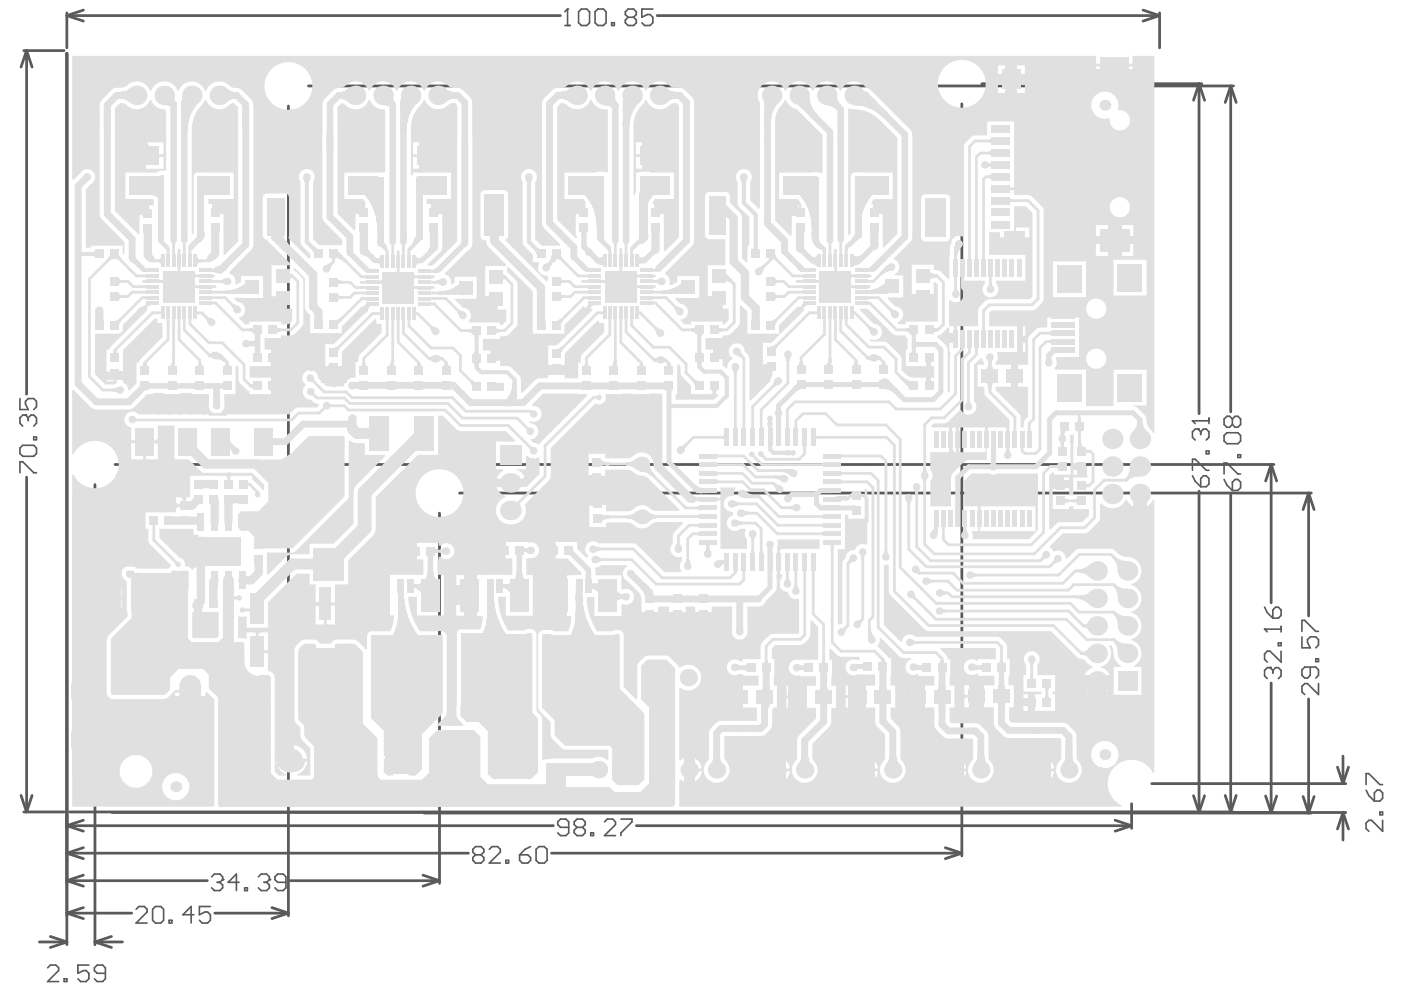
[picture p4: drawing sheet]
<svg xmlns="http://www.w3.org/2000/svg" width="297mm" height="210mm" viewBox="0 0 297 210" stroke-linecap="round" stroke-linejoin="round" font-family="sans-serif">
<g fill="none" stroke="#5a5a5a" stroke-width=".58">
<path d="M5 10.7h8.6M5.6 10.7l1.2 3.5M5.6 10.7v72.7M5.6 10.7l-1.1 3.5M14.1 3.3l3.5 1.2M14.1 2.7v7.4M14.1 11.3v188.6M14.1 3.3h104.5M17.6 2.1l-3.5 1.2M65.3 18.2h195.7M139.1 3.3h106.2M207.7 17.7h46.6"/>
<path d="M241.8 2.1l3.5 1.2M245.3 2.7v7.4M245.3 3.3l-3.5 1.2M253.7 17.7l1.1 3.5M253.7 17.7l-1.2 3.5M253.7 17.7v69.8M260.4 18.2l-1.2 3.5M260.4 18.2v68.9M260.4 18.2l1.1 3.5M61 22.4v171.4M203.5 22v159.1M24.3 98.3h245.2"/>
<path d="M268.9 98.3l-1.1 3.5M268.9 98.3v29.2M268.9 98.3l1.2 3.5M5.6 101v70.8M14.1 106.1v80.8M20.1 102.5v97.4M93 108.6v78.3M97.2 104.3h180.2M253.7 103.9v68M260.4 104.7v67.1M276.9 104.3l1.1 3.5M276.9 104.3l-1.2 3.5"/>
<path d="M276.9 104.3v26M268.9 144.5v27.4M276.9 147.9v24.1M284.1 160v5.8M4.5 168.3l1.1 3.5M5 171.8h8.6M6.8 168.3l-1.2 3.5M14.1 174.7l3.5 1.2M14.1 174.7h103M14.7 171.8h246.3M17.6 179.4l-3.5 1.1M17.6 173.6l-3.5 1.1"/>
<path d="M23.7 171.9h261M89.7 172h187.7M134.6 174.7h104.8M200 179.4l3.5 1.1M211.8 171.9h42.5M235.9 173.6l3.5 1.1M239.4 170.1v5.2M239.4 174.7l-3.5 1.2M243.7 165.8h41M252.5 168.4l1.2 3.5M254.8 168.4l-1.1 3.5M259.2 168.3l1.2 3.5"/>
<path d="M261.5 168.3l-1.1 3.5M267.8 168.4l1.1 3.5M270.1 168.4l-1.2 3.5M275.7 168.5l1.2 3.5M278 168.5l-1.1 3.5M283 162.3l1.1 3.5M284.1 171.9l1.2 3.5M284.1 171.9l-1.1 3.5M284.1 171.9v5.8M285.3 162.3l-1.2 3.5M8.3 199.3h5.8M10.7 198.2l3.4 1.1"/>
<path d="M14.1 186.3l3.5 1.2M14.1 186.3h29.7M14.1 193.2l3.5 1.2M14.1 193.2h13.8M14.1 199.3l-3.4 1.2M14.1 180.5l3.5 1.2M14.1 180.5h85M17.6 185.2l-3.5 1.1M17.6 192l-3.5 1.2M20.1 199.3h5.8M20.1 199.3l3.5 1.2M23.6 198.2l-3.5 1.1"/>
<path d="M45.4 193.2h15.6M57.5 192l3.5 1.2M61 193.2l-3.5 1.2M61.4 186.3h31.6M89.5 185.2l3.5 1.1M93 186.3l-3.5 1.2M116.7 180.5h86.8M203.5 180.5l-3.5 1.2"/>
</g>
<path d="M252.3 99.5v-2.3h.6l2.3 2.3h.6M253.4 90.8h-.5l-.6 .6v1.1l.6 .6M255.2 95.4h.6v.6h-.6zM252.3 100.7l.6 1.1 1.1 1.2M254 101.2l.6-.5h.6l.6 .5v1.2l-.6 .6h-1.2z" fill="none" stroke="#5a5a5a" stroke-width=".35"/>
<circle cx="253.4" cy="90.8" r=".17" fill="#5a5a5a"/>
<path d="M252.3 89h3.5M253.4 90.8l.6 .6M254 91.4v.5M254 91.4l.6-.6h.6l.6 .6v1.1l-.6 .6M255.8 88.5v1.1" fill="none" stroke="#5a5a5a" stroke-width=".35"/>
<circle cx="252.3" cy="89" r=".17" fill="#5a5a5a"/>
<path d="M252.3 89l.6 .6M275.5 134.8v2.3h1.7l-.6-1.2v-.6l.6-.5h1.2l.5 .5v1.2l-.5 .6M275.5 133.6v-2.3h.5l2.4 2.3h.5M278.4 139.4h.5v.6h-.5zM277.2 141.2v1.7l-.6 .6h-.6l-.5-.6v-1.2l.5-.5h2.4l.5 .5v1.2l-.5 .6M278.9 144.6v2.4l-2.3-2.4h-.6l-.5 .6v1.2l.5 .6M44.8 185.5l.6-.5h1.1l.6 .5v.6M10.1 204.8l.6-.6h1.1l.6 .6v.6l-2.3 2.3h2.3M13.6 207.1h.5v.6h-.5zM18.8 204.2h-2.3v1.7l1.1-.5h.6l.6 .5v1.2l-.6 .6h-1.1l-.6-.6M22.3 205.9h-1.7l-.6-.5v-.6l.6-.6h1.1l.6 .6v2.3l-.6 .6h-1.1l-.6-.6" fill="none" stroke="#5a5a5a" stroke-width=".35"/>
<circle cx="47.1" cy="186.1" r=".17" fill="#5a5a5a"/>
<path d="M45.9 186.7h.6M46.5 186.7l.6 .6v.6l-.6 .5h-1.1l-.6-.5M47.1 186.1l-.6 .6M50.6 186.7h-2.3l1.7-1.7v3.4M51.8 187.9h.5v.5h-.5zM54.7 185.5l.6-.5h1.1l.6 .5v.6" fill="none" stroke="#5a5a5a" stroke-width=".35"/>
<circle cx="57" cy="186.1" r=".17" fill="#5a5a5a"/>
<g fill="none" stroke="#5a5a5a" stroke-width=".35">
<path d="M119.5 5.4h1.2M120.1 1.9v3.5M259 92.1l.6-.5h2.3l.6 .5v1.2l-.6 .6h-2.3l-.6-.6zM260.7 88.7l.6-.6h.6l.6 .6v1.1l-.6 .6h-.6l-.6-.6M260.7 88.7v1.1M260.7 88.7l-.6-.6h-.5l-.6 .6v1.1l.6 .6h.5l.6-.6M261.9 96.2h.6v.6h-.6zM259 101.5l.6 1.1 1.1 1.2M259 100.3v-2.3h.6l2.3 2.3h.6M260.7 102l.6-.5h.6l.6 .5v1.2l-.6 .6h-1.2zM120.3 175.1h-1.7l-.6-.6v-.6l.6-.6h1.1l.6 .6v2.3l-.6 .6h-1.1l-.6-.6M122.1 175.1l-.6 .5v.6l.6 .6h1.1l.6-.6v-.6l-.6-.5"/>
<path d="M122.1 175.1l-.6-.6v-.6l.6-.6h1.1l.6 .6v.6l-.6 .6M122.1 175.1h1.1M125 176.2h.6v.6h-.6zM127.9 173.9l.6-.6h1.1l.6 .6v.6l-2.3 2.3h2.3M131.4 173.3h2.3v.6l-2.3 2.3v.6M289 166v-2.3h.6l2.3 2.3h.6M289 167.2l.6 1.1 1.2 1.2M290.8 167.8l.5-.6h.6l.6 .6v1.1l-.6 .6h-1.1zM291.9 171.8h.6v.6h-.6zM292.5 173.6v2.3l-2.3-2.3h-.6l-.6 .6v1.1l.6 .6M55.8 186.7h.6M56.4 186.7l.6 .6v.6l-.6 .5h-1.1l-.6-.5"/>
<path d="M57 186.1l-.6 .6M60.5 186.7h-1.8l-.5-.6v-.6l.5-.5h1.2l.6 .5v2.4l-.6 .5h-1.2l-.5-.5"/>
</g>
<circle cx="120.1" cy="1.9" r=".17" fill="#5a5a5a"/>
<path d="M120.1 1.9l-.6 .6M122.4 2.5l.6-.6h1.2l.5 .6v2.3l-.5 .6h-1.2l-.6-.6zM125.9 2.5l.6-.6h1.1l.6 .6v2.3l-.6 .6h-1.1l-.6-.6zM129.4 4.8h.6v.6h-.6zM132.9 3.7l-.6-.6v-.6l.6-.6h1.1l.6 .6v.6l-.6 .6M132.9 3.7l-.6 .5v.6l.6 .6h1.1l.6-.6v-.6l-.6-.5M132.9 3.7h1.1M138.1 1.9h-2.3v1.8l1.2-.6h.5l.6 .6v1.1l-.6 .6h-1.1l-.6-.6M268.7 141.3h-.6l-.6 .5v1.2l.6 .6" fill="none" stroke="#5a5a5a" stroke-width=".35"/>
<circle cx="268.7" cy="141.3" r=".17" fill="#5a5a5a"/>
<path d="M267.5 133.1h3.5M270.4 136h.6v.6h-.6zM271 132.5v1.2M271 137.8v2.3l-2.3-2.3h-.6l-.6 .6v1.1l.6 .6M268.7 141.3l.6 .5M269.3 141.8v.6M269.3 141.8l.6-.5h.5l.6 .5v1.2l-.6 .6" fill="none" stroke="#5a5a5a" stroke-width=".35"/>
<circle cx="267.5" cy="133.1" r=".17" fill="#5a5a5a"/>
<path d="M4.2 94.8l.6-.6h2.3l.6 .6v1.2l-.6 .5h-2.3l-.6-.5zM5.4 87.8h-.6l-.6 .6v1.2l.6 .6M7.1 92.5h.6v.6h-.6zM4.2 100v-2.3h.6l2.3 2.3h.6M267.5 133.1l.6 .6M267.5 128.5l.6 1.1 1.2 1.2M269.3 129.1l.6-.6h.5l.6 .6v1.1l-.6 .6h-1.1z" fill="none" stroke="#5a5a5a" stroke-width=".35"/>
<circle cx="5.4" cy="87.8" r=".17" fill="#5a5a5a"/>
<g fill="none" stroke="#5a5a5a" stroke-width=".35">
<path d="M4.2 84.3v2.4h1.8l-.6-1.2v-.6l.6-.6h1.1l.6 .6v1.2l-.6 .6M5.4 87.8l.6 .6M6 88.4v.6M6 88.4l.6-.6h.5l.6 .6v1.2l-.6 .6M103.5 179.7l.6-.6h1.2l.6 .6v.6l-2.4 2.3h2.4M112.3 179.1l-1.2 .6-1.2 1.2M113.4 179.7l.6-.6h1.2l.5 .6v2.3l-.5 .6h-1.2l-.6-.6zM28.8 192.4l.6-.6h1.1l.6 .6v.6l-2.3 2.3h2.3M32.3 192.4l.6-.6h1.1l.6 .6v2.3l-.6 .6h-1.1l-.6-.6zM35.8 194.7h.6v.6h-.6zM41 193.6h-2.3l1.7-1.8v3.5M44.5 191.8h-2.3v1.8l1.1-.6h.6l.6 .6v1.1l-.6 .6h-1.1l-.6-.6"/>
<path d="M100.6 180.9l-.6-.6v-.6l.6-.6h1.2l.6 .6v.6l-.6 .6M100.6 180.9l-.6 .6v.5l.6 .6h1.2l.6-.6v-.5l-.6-.6M100.6 180.9h1.2M107 182h.6v.6h-.6zM109.9 180.9h1.8l.6 .6v.5l-.6 .6h-1.2l-.6-.6z"/>
</g>
<g fill="#e0e0e0">
<path d="M26 68.7l3.9-3.9 .3 .1v.4h.9l.1 .3-5 4.9-.2-.1z"/>
<path d="M143.3 77.2l.3-.1 .4 .4 .1 1.8 2 2.2 .1 1.9h4.7v-1.7h.5v1.7h.5l.1 .3-.9 .9h-8.1v-1.2h.3z"/>
<path d="M164.9 68.7l3.9-3.9 .3 .1v.4h1l.1 .3-5.1 5.1-.3-.2z"/>
<path d="M181.2 104.5h1.7v-1l.3-.1 .3 .3v11.4l-.2 .2a1.66 1.66 0 0 0-2.4 1.1 1.72 1.72 0 0 0-2.1 1.7l-.5 .7-.1 .4v12.7l-.7 .3-.2-.2v-15.8h1.4v-7.3h.7v.9h3.5v-4.7h-1.7z"/>
<path d="M112.6 85.6l2.3-2.3h7.4v.1h1.9l.1 .3-9.8 9.8-.3 .5-.3 .1-1-.4-.7-.7a1.71 1.71 0 0 0 1.7-1.7 1.71 1.71 0 0 0-1.7-1.7l-.3-.3 .2-.2a1.7 1.7 0 0 0 2.5-1.2 1.7 1.7 0 0 0-2-2z"/>
<path d="M73.8 93.3l.2-.1a3.4 3.4 0 0 0 3.2 .6v2.4h4.2l.1 .3-6.4 6.5-.3 1.2v6.6l-4.2 4.2h-5.1v2.3h-3.6l-1 .3-4.2 4-.2-.1v-4.6h5.4l.6-.2 11.2-11.3z"/>
<path d="M41.6 127.8h.6v1.7h4.1v5.1l-.5 .4h-4.8l-.3-.3v-5.2h.9z"/>
<path d="M38.9 92.7l1.5 .7 3.7 3.8h15.4l2.2-1.3 3.6-3.6h7.6v12.7l-11 11h-8v-2.4l-1.4-1.3h-1.4l-.7-.7v-2.8l.6-.6h3.7l2.1-2.1v-3.9l-3.1-3h-10.6l-4.2-4.3z"/>
<path d="M204 101.7l1.5-1.5h3.8a1.67 1.67 0 0 0 1.7 0l8.4-.1 .2 .2v11.9l-.3 .3-.2-.2v-5.2h-11.7v5.3h11.6l.1 .2-1.4 1.5h-11.8l-.2-.2a1.61 1.61 0 0 0-.1-1.4l1.4-.1v-5.3h-3z"/>
<path d="M33.7 111.9h7.2v1.2h1.1v3.2h4.9v.6h-4.9v3.2h-1.1v.4l-.2 .1a1.26 1.26 0 0 0-1.4-.7l-.2-.2a1.39 1.39 0 0 0-1.2-1.7l-4.2-4.2z"/>
<path d="M182 65.3h1.6l5.6 5.6 2.4 .1v.5h.4v2.5h-.4v3.5h4.7v-1.8h.5v1.8h.8v2.4h-.8v1.8h-.5v-1.8h-2.9a2.27 2.27 0 0 1-1.7-.7l-.9-.9-.1-2.7-2.8-3-.9-.3h-2.7l-.2-.3 .1-.2a1.69 1.69 0 0 0 2.4-1.2 1.69 1.69 0 0 0-1.7-2l-3-3z"/>
<path d="M71.4 22.7l.9-.9 .5 .2a3 3 0 0 0 5.2-.8h.3a3 3 0 0 0 3.1 2l.1 .7v12.5l-.2 .1h-8.5v5.6h4l.6 .8-.2 .3 .1 1.7h-.3v.3h-1.8v3.4l-.3 .1-3.5-3.5zM77.1 30.1v2.5h3.8v-2.5zM72.8 30.1v2.5h3.8v-2.5zM77.1 33.2v2.5h3.8v-2.5zM72.8 33.2v2.5h3.8v-2.5zM75.2 43.2v1.4h1.5v-1.4z"/>
<path d="M89.6 21.2h.3a3 3 0 0 0 5.2 .8l1.1-.2 .6 .5-.1 28.7-4.9 4.9-.5 .3h-.7l-.1-.3 2.2-2.1a1.76 1.76 0 0 0 .9-1.6v-7h-1.8v-.3h-.3v-1.7h-1.2v-1.1h5.1v-5.6h-8l-.2 .6-.3-.1v-9.9a7.6 7.6 0 0 1 2.5-5.4zM91.7 30.1v2.5h3.7v-2.5zM87.4 30.1v2.5h3.7v-2.5zM91.7 33.2v2.5h3.7v-2.5zM87.4 33.2v2.5h3.7v-2.5zM92.1 43.2v1.4h1.5v-1.4z"/>
<path d="M166 21.2h.3a2.8 2.8 0 0 0 2.2 1.9l5.5 5.5v7.9l-.2 .2-1-.3-8 .1v5.6h4l.6 .8-.2 .3h.3v1.7h-.2v.3h-1.8v4.6l-.3 .1-3.2-3.2v-21.3a5.6 5.6 0 0 1 1.8-3.7zM169.1 30.1v2.5h3.8v-2.5zM164.8 30.1v2.5h3.8v-2.5zM169.1 33.2v2.5h3.8v-2.5zM164.8 33.2v2.5h3.8v-2.5zM167.5 43.2v1.4h1.5v-1.4z"/>
<path d="M179.4 23.1l.3-.2 .3 .1a8.2 8.2 0 0 1 6 2.3l3.9 3.8v20.4l-2.9 2.9-.3-.2v-7h-1.7v-.3h-.3v-1.7h-.2l-.2-.3 .6-.8h4v-5.6h-6.3a2.9 2.9 0 0 0-2.4 .2l-.2 .6v12l-.2 .3-.2 .1-.2-.1zM185.2 30.1v2.5h3.7v-2.5zM180.8 30.1v2.5h3.8v-2.5zM185.2 33.2v2.5h3.7v-2.5zM180.8 33.2v2.5h3.8v-2.5zM185.3 43.2v1.4h1.4v-1.4z"/>
<path d="M226.5 92h.7l-.1 6.4h1.7v.3h.3v1.7h1v.6h-3v3.8h-.9v-1.7h-3.5v4.6h3.5v-.5h.9v.5h3.3v1.4l-1.4 1.4-5.1 .1-1.7 1.5-.2-.1v-11.4l.7-.7 .3 .1v.4h3.5v-6.6l-.2-.3 .1-.7-.1-.5zM227.1 99v1.4h1.4v-1.4zM224.7 101v1.5h1.5v-1.5zM222.7 101v1.5h1.5v-1.5z"/>
<path d="M20.1 70.6h5.7l.1 .3-2.5 2.4-.3 .7h-.6v4.6h3.5v-4.5l6.8-6.7h.5v.9h1.1v3l-4.6 4.6-.4 .8h-.5v4.4l-1.5 1.5-.3-.1a1.64 1.64 0 0 0-1.1-1.5v-1.8h-1.4v1.5h.2l.1 .3-.7 .3h-1.9l-2.2-2.1zM22.5 79.2v1.5h1.5v-1.5z"/>
<path d="M43.3 21.2h.3a3 3 0 0 0 5.3 .8l.6-.2 .9 .9v28.4l-2.9 2.8-.2-.1v-8.6h-1.8v-.3h-.3v-1.7h-1.1v-1.1h5.3v-5.6h-7.6h-.4l-.2 .3-.3 .6v12.1l-.3 .1v-22.4a7 7 0 0 1 2.1-4.9zM45.7 30.1v2.5h3.7v-2.5zM41.4 30.1v2.5h3.7v-2.5zM45.7 33.2v2.5h3.7v-2.5zM41.4 33.2v2.5h3.7v-2.5zM45.8 43.2v1.4h1.5v-1.4z"/>
<path d="M136.5 21.2h.3a3 3 0 0 0 5.2 .8l1.1-.2 .5 .5v28l-2.9 2.9-.3-.1v-7.9h-1.7v-.3h-.3v-1.7h-.2l-.1-.3 .5-.8h4v-5.6h-4.9l-.5-.2h-1.7l-.9 .2v4l-.3 .8-.3-.1v-14.6a6.9 6.9 0 0 1 2.3-4.9zM138.9 30.1v2.5h3.7v-2.5zM134.6 30.1v2.5h3.7v-2.5zM138.9 33.2v2.5h3.7v-2.5zM134.6 33.2v2.5h3.7v-2.5zM139 43.2v1.4h1.4v-1.4z"/>
<path d="M117.9 22.6l.8-.8 1 .2a3 3 0 0 0 5.2-.8h.3a2.96 2.96 0 0 0 3 1.9l.4 .1v13.2l-.2 .1a2.7 2.7 0 0 0-2.2-.1l-.1 .1h-6.7v5.6h4l.5 .8-.1 .3v1.7h-.2v.3h-1.8v4.6h.3v.5l-.3 .1-3.9-3.9zM123.7 30.1v2.5h3.8v-2.5zM119.4 30.1v2.5h3.7v-2.5zM123.7 33.2v2.5h3.8v-2.5zM119.4 33.2v2.5h3.7v-2.5zM121.8 43.2v1.4h1.5v-1.4z"/>
<path d="M149.3 71.5h3.6v-.5h.9a4.3 4.3 0 0 0 2.6-2.3l.1-4 .3-.1 1.3 1.3v4.7h6.7l.1 .3-1.6 1.6h-1.9v4.7h1.7v.3h.3v1.7h-.1l.1 .3-.5 1.1-4.1 4.2-.2-.2v-8.8l-.4-.8-.6-.6a1.69 1.69 0 0 0-2.5-1.6 1.69 1.69 0 0 0-.1 3l-.1 .2a1.62 1.62 0 0 0-1 1.8l-.2 .2-.8-.6v-1.4h-1.8v-.3h-.2v-1.7h-1.6zM151.4 74v1.4h1.5v-1.4zM161.4 77.8v1.4h1.5v-1.4z"/>
<path d="M214.6 43.6h2.4l1.4 1.4v17.7l-.6 .6h-8.5a3.4 3.4 0 0 0-2.4 2.4v3.3h-4.6v2.8h-.1v.2h-1.4v2.5l.3 .2-.1 .6v7.6l-.3 .2-.2-.2v-8.9a3.7 3.7 0 0 0-2.1-2.5l-.1-.5h.1a3.4 3.4 0 0 0 2.2-1.7l.2 .1v2.1h1.1v-2.5h-1l-.2-.2 .1-5.2 .2-.1a1.72 1.72 0 0 0 2.5-.1 1.72 1.72 0 0 0-.2-2.5l.2-4.2h.3v2.7h4.6v.6a1.7 1.7 0 0 0-.1 2.4 1.7 1.7 0 0 0 2.5 0 1.7 1.7 0 0 0-.1-2.4v-.6h6.2v-5.5h-7.6v-4.8h2.3v1.2h2.8v-1.2h.2zM215 48.2v2.1h2.8v-2.1zM215 50.8v2.1h2.8v-2.1zM211.6 50.8v2.1h2.8v-2.1z"/>
<path d="M62.1 56.8l.3-.1 2.1 2.1v6l.2 .9 .9 1v3.8h6.7v-1.4l4-4 .3 .1v.3h1l.1 .2-7 7.1h-1.9v4.7h3.5l.1-3.1 6.9-6.9h.3v1h1.1v1.9l-4.6 4.6-.2 .4-.1 1.2h-.6v3.3a1.84 1.84 0 0 0-2.4 1.7l-.1 .2h-3.6l-1.8-1.8a1.68 1.68 0 0 0-2.4-1.5 1.68 1.68 0 0 0-.3 2.8v.3a1.68 1.68 0 0 0-.4 1.9 1.68 1.68 0 0 0 1.5 1.1 1.61 1.61 0 0 0 1.6 .8l.2 .2-.1 .3-.3 .3-4.4 .1-1.5 1.4h-14.7v-.3a1.65 1.65 0 0 0 .9-2v-2h2.4v-6l.3-.1 .4 .4v2.6a3.9 3.9 0 0 0 2.1 2.5h.1v.6h4.7v-3.5h-4.4l-.2-.1v-2.3h4.6v-3.5h-1.4v-2.5h3.4v-.5a3.8 3.8 0 0 0 4.8-2.7v-8.7a3.2 3.2 0 0 0-2.1-2.3zM58 74v1.4h1.4v-1.4zM58 76v1.5h1.4v-1.5zM70.9 78.1v1.4h1.4v-1.4zM68.8 78.1v1.4h1.5v-1.4zM58 79.9v1.5h1.4v-1.5zM58 81.9v1.5h1.4v-1.5z"/>
<path d="M207.5 75.8h.3l.4 1v.4h-1.4v4.6l1.4 .1a2.9 2.9 0 0 0 .4 1.9l4.9 5-.1 4.3h-.4v-2.7h-4.1l-.1 6.9-4.4 .1-2.8 2.7-.3 .4-.1 .6v6h-4.4v-5.3a1.77 1.77 0 0 0 0-2.4v-3.7h4.1v-5.3h-3.8l-.1-.2 .6-.6 2.6-.1 2.9-2.7h.3a1.69 1.69 0 0 0 2.5 .6 1.69 1.69 0 0 0 .2-2.6v-7.6zM202.8 90.4v5.3h5.7v-5.3zM201.4 90.4v5.3h.9v-5.3z"/>
<path d="M107.3 56.6l.3-.1 5.1 5.1v9h6.7l.1-1.9 3.9-3.9 .3 .1v.4h1.5l.2 .3-7.5 7.4-1.9 .1v4.7h3.5v-3.1l7-6.9 .2 .1v.4h1.1v2l-4.8 5-.1 1.4h-.6v3.3h-2.8v-1.7h-3.5v1.5l-.2 .2h-1.6l-.8 .3-2.9 2.8-.3-.1v-2.7l-.4-.9-2-1.9-2-.1v-1.2h-1.8v-.3h-.2v-1.7h-1.6v-2.5h3.6v-.5h.9a4.3 4.3 0 0 0 2.7-2.3l.1-8.8-.4-.8-1.8-1.7zM104.3 74.2v1.4h1.5v-1.4z"/>
<path d="M24.3 22.9l1.1-1.1a1.83 1.83 0 0 1 1.4 .5 2.94 2.94 0 0 0 4.9-1.1h.3a3 3 0 0 0 3 2l.2 1.3v11.5l-.3 .2a1.54 1.54 0 0 0-1.7 .3h-6.6v5.6h5.1l.8 .2v1.1h-.9v1.8h-.3v.3h-1.8v4l-.3 .1-4.9-5zM30.9 30.1v2.5h3.7v-2.5zM26.6 30.1v2.5h3.7v-2.5zM30.9 33.2v2.5h3.7v-2.5zM26.6 33.2v2.5h3.7v-2.5zM29.5 43.4v1.5h1.5v-1.5z"/>
<path d="M15.3 82.6l.2-.1 3.7 3.7 .4 .2 .8 .2h7.3l.7-.4 2.8-2.8h1.2v-.3h2.3v.3h3.5v-.3h2.3v.3h3.5l.2 .2v1.8a1.66 1.66 0 0 0 1 2l-.1 .3h-15.8a1.68 1.68 0 0 0-2.8 .2 1.68 1.68 0 0 0 1.2 2.5v2.8h5.7v-3.2h3.5v7.2h3l2.6 2.6 .6 .3h10.3l2.5 2.5v1l-.3 .1-2.3-2.3v-.7h-4.6v1.7h-.6v-1.7h-7.9v4.5h-1v1.8h-.2v.3h-1.8v1.1h-6.4v3.5h.6l.1 2.8 4.7 5-.6 .6-6.6-.1a2.74 2.74 0 0 0-2.9 0 1.82 1.82 0 0 0 .7 2.8v6.2l.2 1.2-4 4-.4 1.1 .1 11.6 .3 .5 .9 .3h10.7l1-.4 1.2-1.3 .2 .1v-.3h1.2v.6h-1.2a3.3 3.3 0 0 0 3 4v-1.3h.5v1.3a3.3 3.3 0 0 0 2.9-3.9l.4-.2 1.5 1.5v22.5l-.1 .2h-29.9v-10.2l.2-.2 1 .5 .5 .1v-1.3h.6v1.3a3.3 3.3 0 0 0 2.9-4h-1.2v-.6h1.2a3.3 3.3 0 0 0-2.9-4v1.2h-.6v-1.2h-.5l-1 .5-.2-.1v-2.5l.2-.2 1 .5 .5 .1v-1.3h.6v1.3a3.3 3.3 0 0 0 2.9-4h-1.2v-.6h1.2a3.3 3.3 0 0 0-2.9-4v1.2h-.6v-1.2h-.5l-1 .5-.2-.1v-41.9l.3-.1a5 5 0 0 0 7.6 1.8 5 5 0 0 0 0-7.8 5 5 0 0 0-7.6 1.8l-.3-.1zM30.9 93.8v3.4h2.5v-3.4zM27.7 93.8v3.4h2.6v-3.4zM37.2 105.2v1.5h1.5v-1.5zM21.7 124.6v1.7h4v-1.7zM17 124.6v1.7h4.1v-1.7zM21.7 126.9v1.8h4v-1.8zM17 126.9v1.8h4.1v-1.8zM25.2 153.1l-.5 .7-.4 1.3h1.1v.6h-1.1a3.3 3.3 0 0 0 4 2.9v-.9h.6v.9a3.3 3.3 0 0 0 4-2.9h-1v-.6h1a3.3 3.3 0 0 0-4-2.9v.9h-.6v-.9a3.7 3.7 0 0 0-3.1 .9zM38 153.2a3.7 3.7 0 0 0-1 3.1h1.2v.6h-1.2a3.3 3.3 0 0 0 3 4v-1.3h.5v1.3a3.3 3.3 0 0 0 2.9-4h-1.1v-.6h1.1a3.3 3.3 0 0 0-2.9-4v1.2h-.5v-1.2l-1.4 .4zM25.3 163.2a3.5 3.5 0 0 0 7 0 3.5 3.5 0 0 0-7 0zM34.3 166.5a2.9 2.9 0 0 0 5.8 0 2.9 2.9 0 0 0-5.8 0z"/>
<path d="M125.9 120.1h.5l.8-.5h5.4v.3a1.68 1.68 0 0 0 0 3l2.8 2.9 .3 1v2.8h3.5v-1.2h2.3v1.2h3.5v-1.2h2.1v1.2h3.5v-1.2h4.3v4.8a1.69 1.69 0 0 0 1.6 2.1 1.69 1.69 0 0 0 1.6-2.1v-4.8h2.4a1.6 1.6 0 0 0 1.5-1.2l1.9-1.9 .3-.5 .1-.5 .1-8.1h.2l-.2-.3 .2-.7-.2-.8 .3-.3h8.7v2.1h-8.4v5.3h.4v.8a1.71 1.71 0 0 0-.4 1.9 1.71 1.71 0 0 0 1.6 1l.2 .3a1.69 1.69 0 0 0 2 1.2l.3 .2v7l-.3 .2h-5.2a4 4 0 0 0-2.6 2.2l-.1 3.2h-3.8v.4h-.6a1.68 1.68 0 0 0-2.2 .1 1.68 1.68 0 0 0-.1 2.3 1.68 1.68 0 0 0 2.2 .3h.7v.4h3.4v2.1h-3.7v4.6h3.3v2.8h-7.5l-.6 .2-.5 .3-1 1-.4 .7-.1 5.5-.3 .8a2.73 2.73 0 0 0 0 3.8 2.73 2.73 0 0 0 3.9 0 2.73 2.73 0 0 0-.1-3.8l-.3-.8 .1-4.5h8a3.1 3.1 0 0 0 1.8-1.6l.3-.8v-3l.2-.6h.8v-4.6h-.7l.1-5.6h-.5v-2.3l.7-.7h5.3a2.85 2.85 0 0 0 2.1-2.1v-3l.3-.1 1.4 1.3v7h-3.8l-.2 .1a1.68 1.68 0 0 0-2.2 1.5 1.68 1.68 0 0 0 2.2 1.7l.2 .2h3.3v2h-3.3v4.7h3.3v2.2l-3.8 3.9-.2 .8v4a2.78 2.78 0 0 0-.4 4 2.78 2.78 0 0 0 4.1 0 2.78 2.78 0 0 0-.4-4v-3.3l3.8-3.9 .2-.8v-2.9h1v-4.7h-1l.1-5.5h-.5v-2.2l.2-.1 1.8 1.6 4.3 .1v.7l-.8-.1a1.68 1.68 0 0 0-2.1 1.9 1.68 1.68 0 0 0 2.7 1l.2 .2h3.4v2.4h-3.4v4.6h3.4v3.4l.4 .7 1.7 1.6-.1 5.3a2.78 2.78 0 0 0-.4 4 2.78 2.78 0 0 0 4.1 0 2.78 2.78 0 0 0-.3-4l-.2-6.3-.4-.8-1.6-1.6v-2.3h1v-4.6h-1l.1-5.9h-.6l-.3-.5-2-1.9 .5-1v-.7l.3-.1 3.9 3.9 .8 .4h1.6l.1 .3a1.69 1.69 0 0 0-1.1 2.2 1.69 1.69 0 0 0 2.4 .8l.3 .2v.2h3.3v2.1h-3.3v4.6h3.3v4l.5 .8 1.6 1.6 .8 .2h5.1l.2 .2-.1 4.2a2.78 2.78 0 0 0-.3 4 2.78 2.78 0 0 0 4.1 0 2.78 2.78 0 0 0-.4-4l-.1-5.3a5.1 5.1 0 0 0-1.9-2.1l-.9-.3h-5l-.4-.3v-3h1v-4.6h-1l.1-5.6h-.5l-.1-.6-1.5-1.7v-.1h11.6l.2 .2v2.2h-3.8v.2l-.2 .2a1.68 1.68 0 0 0-2.3 .1 1.68 1.68 0 0 0-.1 2.2 1.68 1.68 0 0 0 2.2 .4h.4v.4h3.5v2h-3.5v4.7h3.4v3.3l.1 .7 .3 .5 1.5 1.5 .8 .4 11.2 .1 .3 .3v4.2a2.78 2.78 0 0 0-.4 4 2.78 2.78 0 0 0 4.1 0 2.78 2.78 0 0 0-.4-4v-4.9a3.1 3.1 0 0 0-1.8-2.4l-.5-.3-.6-.2h-10.8l-.6-.5v-2.7h1v-4.7h-1.1v-2h.2v-3.5h-.5l-.1-3.1a3.1 3.1 0 0 0-2.1-1.7h-17.2a1.69 1.69 0 0 0-1.7-.4 1.69 1.69 0 0 0-1.2 1.4l-.2 .1-3.6-3.6v-12.5l.2-.2h.6l.2 .2 .1 5.9 8 7.9 26.3 .1 5.9 5.7a2.19 2.19 0 0 1 1.7 1l1.1 .7v.3l-.5 .2a2.84 2.84 0 0 0-1.4 2.3h5.8v-.5a3.4 3.4 0 0 0-2.1-2.2 2.96 2.96 0 0 0 1.8-4.3l.1-.2 .3-.1 .1 .2 .3 .7 .1 .8a2.47 2.47 0 0 0 1.5 2.7v.2h-1.5v5.9h5.9v-5.9h-1.5v-.3a3 3 0 0 0 1.5-3 3 3 0 0 0-2.2-2.5 3 3 0 0 0 2.2-2.9 3 3 0 0 0-2.2-2.9 3 3 0 0 0 2.2-2.9 3 3 0 0 0-2.2-2.9 2.95 2.95 0 0 0 2.2-3.3 2.95 2.95 0 0 0-3-2.5 2.84 2.84 0 0 1-2.1-1l-.9-.7-.5-.1h-6.6l-.9 .4-1.7 1.7-.3-.1-.1-.4a1.76 1.76 0 0 0-2.5-1l-.3-.5-.5-.3v-.3l2.7-2.7 5.1-.1 2.5-2.4 .3-.8v-3l.3-.1a3 3 0 0 0 5.1-.7h.3l.1 .2a2.94 2.94 0 0 0 2.4 1.5v-3h.6v3h.5a2.9 2.9 0 0 0 1.9-1.7h.3v57.7h-.3l-.3-.5a5.1 5.1 0 0 0-8-.5 5.1 5.1 0 0 0 1.7 7.9l-.1 .3h-93.4l-.2-.2 .1-5.4 .3-.2 .4 .4 1.1 .3v-5.4l-1.1 .4-.4 .3-.3-.1v-15.1l.3-.2 .3 .2a2.72 2.72 0 0 0 4-2.5 2.72 2.72 0 0 0-4.4-1.9l-.3-.1-.2-.5-2.1-1.9h-4.6a3.4 3.4 0 0 0-1.9 2.2v6.9l-.2 .1-2.6-2.6v-10.9a1.41 1.41 0 0 0-.9-1.2 1.41 1.41 0 0 0-1.5 .3h-3.3l-.1-.2a13.4 13.4 0 0 1-2.1-6.9l.2-.2h1.5v4h5.7v-2.4l.2-.1a1.68 1.68 0 0 0 2.4-1.5 1.68 1.68 0 0 0-2.4-1.5l-.2-.2v-2.9h-5.4zM149.1 130.2v1.5h1.5v-1.5zM147.1 130.2v1.5h1.4v-1.5zM143.6 130.2v1.5h1.4v-1.5zM141.5 130.2v1.5h1.5v-1.5zM137.8 130.2v1.5h1.4v-1.5zM135.7 130.2v1.5h1.5v-1.5zM217.1 138.3a1.79 1.79 0 0 0 0 2.4v2.1h-.6v3.5h3.8v.6h-1.7v3.5h4.6v-3.5h-.5v-.6h.5v-3.5h-3.7v-2.1a1.7 1.7 0 0 0 0-2.4 1.7 1.7 0 0 0-2.4 0zM232.4 144.4v2.6a2.86 2.86 0 0 0 2.6-2.6zM229.2 144.4a2.86 2.86 0 0 0 2.6 2.6v-2.6zM204 145v2h2.3v-2zM191.4 145.1v2h2.4v-2zM178.9 145.1v2h2.4v-2zM153.9 145.1v2h2.3v-2zM166.4 145.1v2.1h2.3v-2.1zM216.5 146.9v1.5h1.5v-1.5zM204 147.6v2.1h2.3v-2.1zM191.4 147.7v2h2.4v-2zM178.9 147.7v2h2.4v-2zM153.9 147.7v2h2.3v-2zM166.4 147.7v2.1h2.3v-2.1zM216.5 149v1.4h1.5v-1.4zM230.9 159.7a2.89 2.89 0 0 0 5.7 0 2.89 2.89 0 0 0-5.7 0zM220.6 160.2v2.4h2.4a2.63 2.63 0 0 0-2.4-2.4zM218.4 161l-.4 .6-.4 1h2.4v-2.4l-1 .4zM202 160.2v2.4h2.4a2.63 2.63 0 0 0-2.4-2.4zM199.8 161l-.5 .6-.3 1h2.4v-2.4l-1.1 .4zM183.3 160.2v2.4h2.4a2.63 2.63 0 0 0-2.4-2.4zM181.1 161l-.4 .6-.3 1h2.4v-2.4l-1.1 .4zM164.7 160.2v2.4h2.4a2.63 2.63 0 0 0-2.4-2.4zM162.5 161l-.4 .6-.4 1h2.4v-2.4l-1 .4zM146.1 160.2v2.4h2.4a2.63 2.63 0 0 0-2.4-2.4zM220.6 163.2v2.4a2.63 2.63 0 0 0 2.4-2.4zM217.6 163.2a2.63 2.63 0 0 0 2.4 2.4v-2.4zM202 163.2v2.4a2.63 2.63 0 0 0 2.4-2.4zM199 163.2a2.63 2.63 0 0 0 2.4 2.4v-2.4zM183.3 163.2v2.4a2.63 2.63 0 0 0 2.4-2.4zM180.4 163.2a2.63 2.63 0 0 0 2.4 2.4v-2.4zM164.7 163.2v2.4a2.63 2.63 0 0 0 2.4-2.4zM161.7 163.2a2.63 2.63 0 0 0 2.4 2.4v-2.4zM146.1 163.2v2.4a2.63 2.63 0 0 0 2.4-2.4z"/>
<path d="M92.7 88h1l3.3 3.1 10 .1 2 2-.1 .2h-4v5.9h1.5v.3a2.85 2.85 0 0 0-1.5 2.3h6.3v-.5a3.1 3.1 0 0 0-2.1-2.1h2.2v-2.8l.2-.1 .2 .2a1.66 1.66 0 0 0 2.2 .2l.2 .1v3.4l-2.6 2.7-.3-.2v-.3h-6.3a2.81 2.81 0 0 0 2 2.4v.3l-.5 .2a2.98 2.98 0 0 0-1.3 3.6 2.98 2.98 0 0 0 3.2 2 2.93 2.93 0 0 0 2.7-4.2l5.4-5.6 .1-6.4 9.5-9.5 .2 .2a1.57 1.57 0 0 0 1.6-.4 1.57 1.57 0 0 0 .3-1.7h3.5v-.1h2.4v.1l5.8-.1v.1h.3v14.4l.1 .5 .3 .5 6.1 6 .5 .3v.2h5.3v-2.2h3.1l.1 .3a1.56 1.56 0 0 0-.3 1.4l-.2 .2a1.68 1.68 0 0 0-2 1.5 1.68 1.68 0 0 0 1.8 1.8l.2 .2-.1 .6a1.7 1.7 0 0 0-1 2.5 1.7 1.7 0 0 0 2.7 .3h.9l.2 .2a1.82 1.82 0 0 0 .3 2.1v2h-5.7v-10.3h-5.3v.4h-1.5l-6.8-6.8-.5-.8-.1-.5a2.46 2.46 0 0 0-1.5-2.3 2.46 2.46 0 0 0-2.7 .6l-.4 .2-.8 .3h-4.2l-.6-.2v-.8h-3.5v4.7h3.5v-1.3h4.8l.8 .2 .4 .3a2.49 2.49 0 0 0 1.8 .7l.5 .1 .8 .4 6.7 6.7-.1 .3h-5l-.8-.2-.3-.3a2.47 2.47 0 0 0-3.5 0l-.4 .3-.9 .3h-4.6v-1.3h-3.5v4.6h3.5v-.8l.6-.1h4l.9 .2 .4 .3a2.45 2.45 0 0 0 3.5 0 2.02 2.02 0 0 1 1.4-.6h5.4l.1 .2-2.1 2.3-.1 2a1.69 1.69 0 0 0-.2 2.1 1.69 1.69 0 0 0 2 .7l.2 .2v.6a1.69 1.69 0 0 0-.1 2.2l-.2 .3h-3.4l-6.2-6-7.8-.1a1.69 1.69 0 0 0-2.4 .1 1.69 1.69 0 0 0 .3 2.5l-.2 .4h-.3l-1.9-1.9v-1.4h-4.7v3.5h2.6l3 3v.5h-4.6v8.6h2.3l.2 .3-.1 .9-.6 2.1h-3l-.4-.2a2.48 2.48 0 0 0-2.8 .6l-.1 15.7 .3 .8 2.3 2.3 .1 3.1 2.6 2.6 9.4 .1 .1 2.1-.3 .1-.4-.3a2.72 2.72 0 0 0-2.8 0h-8.5l-1.5 .2-.2 .2-.3-.2v-8.5l-.3-.8-.9-.9v-16.2a1.58 1.58 0 0 0-2.6-.9l-3.5-.1a13.5 13.5 0 0 1-2-6.8l.2-.2h1.4v4h5.7v-8.6h-1.3v-.4v-3.1l.5-.1a1.69 1.69 0 0 0 2.2-1.7 1.69 1.69 0 0 0-2.3-1.6l-.2-.1h-4.6v3.5h1.4l-.1 3.5h-8.6v8.6h2.3l.2 .2-.1 .9-.5 1.8h-4h-.4l-.5 .5-.1 15.5a3.2 3.2 0 0 0 1.5 4.1l-.1 .3h-5.4l-.1-.3 1.7-1.7 .3-.8v-16.1a1.42 1.42 0 0 0-2-1.1h-3.6l-.4-.5a14.2 14.2 0 0 1-2.1-6.6l.2-.2h1.6v3.9h5.7v-8.6h-1.3l-.1-.4v-2.8h.3v-.6h.4a1.7 1.7 0 0 0 2.4 0 1.7 1.7 0 0 0 0-2.4 1.8 1.8 0 0 0-2.4 0h-.4v-.5h-4.6v3.5h1.4l-.1 3.2h-8.6v8.6h2.4v1.2l-.7 2.2h-3.4a1.14 1.14 0 0 0-1.6 1.1v2.6l-.2 .1-1.6-1.6-1-.5h-3.5l-1 .4-.3 .5h-2.4l-.3-.5-.9-.4h-1.8l-.6 .2a3.4 3.4 0 0 0-1.6 1.5l-.1 .6v14.5l.4 1 .9 .9v1.6l.1 .7 2 2v5.8h-2.8v-.3a3.1 3.1 0 0 0 2.1-2.7h-6.5v.6a3.1 3.1 0 0 0 2.1 2.1l-.1 .3h-1.5l-.9-.9v-19.9a1.73 1.73 0 0 0-1.4-1.3v-3.8h-2.3v-.3h-.3v-4.1h-1.9v1.3l-.3 .1-1.5-.2v-4.5l.2-.1a1.35 1.35 0 0 0 1.3 0l.3 .1v2.3h4.5v-5.3l6-6.1h2.8v2.3h1.3v3.8h4.1v-3.8h2.8v-5.1l5.1-5.2 .6-1 .1-7.2 8.9-9h4.3zM126.6 101.3v1.4h1.4v-1.4zM124.5 101.3v1.4h1.5v-1.4zM126.7 104.8v1.5h1.5v-1.5zM124.7 104.8v1.5h1.5v-1.5zM87.9 104.3a5.1 5.1 0 0 0 10.1 0 5.1 5.1 0 0 0-10.1 0zM115.4 114.7v1.5h1.5v-1.5zM104.9 114.7v1.5h1.5v-1.5zM86.1 114.9v1.4h1.5v-1.4zM115.4 116.7v1.5h1.5v-1.5zM104.9 116.7v1.5h1.5v-1.5zM86.1 116.9v1.5h1.5v-1.5zM77.7 121.6v4h2.6v-4zM96.5 121.7v4h2.6v-4zM115.3 121.7v4h2.5v-4zM77.7 126.2v4h2.6v-4zM96.5 126.3v4h2.6v-4zM115.3 126.3v4h2.5v-4zM69.1 128.1v4h1.8v-4zM66.8 128.1v4h1.7v-4zM54.7 133.8v3.8h2v-3.8zM62 157.6v2.9h3a3.1 3.1 0 0 0-3-2.9zM59.4 158.5l-.5 .7-.4 1.3h2.9v-2.9l-1.4 .4z"/>
<path d="M15.3 11.8h216.6v1.7h7.7v-1.7h4.6v79.8h-.3l-.6-.9a3.4 3.4 0 0 1-.8-2.4l-1.8-1.9-.4-.4-.6-.1 .2-.1h2.7v-7.6h-7v7.6l-.2 .1h-5.6v-7.7h-6.5l-.2-.2a1.91 1.91 0 0 0 .3-2.2l.2-.2h4.7v-8.4h-6.8v2.1l-1.9 .1a3.8 3.8 0 0 0-2.1 2.4v5.4h-2.5v4.6h2.3l.2 .2v6.1l-.8 1-.1 1.3h-.7v-2.1l-.3-.8-5-5 .1-.7h3.7v-4.6h-3.7v-.6a1.65 1.65 0 0 0 .2-1.9l.1-.2h4.4v-5.5h-6.1v-2.8l.5-.5 9-.1a3.7 3.7 0 0 0 2-2.4l-.1-19.1-2.7-2.7-3.4-.1v-1.1h-2.9v-.5h2.9v-14h-5.8v2.9h-2.5a3.3 3.3 0 0 0-2.4 2.4v18.9l-.2 .2a1.69 1.69 0 0 0-2.5 1.6l-.2 .6v1.6h-.2v5.1l-.2 .1-2-1.9-1-.1v-1.1h-4.7v6.6h4.7v-2.8l.2-.2 .6 .6v7.8h-6.8v.6h-1.4l-.4-.4a1.7 1.7 0 0 0 1.3-1.9 1.7 1.7 0 0 0-1.7-1.5l-1.6-1.6 .2-.3h3.1v-4.6h-1.7l-.1-.3a1.71 1.71 0 0 0 1-1.7 1.71 1.71 0 0 0-1.3-1.5l3.6-3.6 .4-.7v-22.4l-.4-.7-8.2-8.2-1.2-.8a3.1 3.1 0 0 0-5 .3l-.2 .5h-.3a2.93 2.93 0 0 0-2.8-2 2.93 2.93 0 0 0-2.8 2h-.2l-.3-.5a2.94 2.94 0 0 0-2.8-1.5 2.94 2.94 0 0 0-2.5 2h-.3l-.2-.5a2.95 2.95 0 0 0-4.1-1.1 2.95 2.95 0 0 0-.9 4.2v22.2l-.3 .2-1.8-1.8v-3.9a1.68 1.68 0 0 0-.2-2.3 1.68 1.68 0 0 0-2.3 0 1.68 1.68 0 0 0-.2 2.3l.1 4.9 2.4 2.6v6h-.4v3.4l-.2 .1-.9-.9-.1-8.9-.4-.8-2.1-2v-1.4a.89 .89 0 0 0-.9-.9h-3.5l-.3 .1-.5 .5v8.5a.89 .89 0 0 0 .8 .9h3.5v5.3l-.1 .2h-3.7v6.6h2.4v.3h.3v2.3h1.8v2.4l-.9 .9h-.4v-.6h-6.7v.6h-1.4l-.9-1a1.7 1.7 0 0 0 1.6-1.7 1.7 1.7 0 0 0-1.7-1.7l-1-1 .1-.2h5v-4.6h-4.6v1.2l-1.1 .6-.4 .2-.2-.2a1.64 1.64 0 0 0-.9-2.2v-.2l5.7-5.7 .4-.8 .1-29.4a1.71 1.71 0 0 0-.5-1.4l-1.8-1.7a2.59 2.59 0 0 0-1.8-.2l-1.1-.5a2.94 2.94 0 0 0-4.9 1.1h-.3l-.2-.5a2.94 2.94 0 0 0-2.8-1.5 2.94 2.94 0 0 0-2.5 2h-.3l-.2-.5a2.94 2.94 0 0 0-2.8-1.5 2.94 2.94 0 0 0-2.5 2h-.3l-.2-.5a3.1 3.1 0 0 0-5-.4l-2.5 .5-2.1 2-.3 .5-.1 .6v25.3l.1 .6 .3 .5 3.4 3.4-.1 .3h-3.8l-1.4-1.4v-12.1a1.68 1.68 0 0 0-.2-2.3 1.68 1.68 0 0 0-2.2 0 1.68 1.68 0 0 0-.2 2.3l.1 13.2 2 2.2v1.6h1.3l.1 .3a1.68 1.68 0 0 0 0 1.8 1.68 1.68 0 0 0 1.6 .7l.2 .2v.9l-.3 .1-8.7-8.6 .5-.6 .1-.3v-8.9a.89 .89 0 0 0-.9-.9h-4.1l-.3 .1-.5 .5-.1 9.2a.96 .96 0 0 0 1.3 .8v.7l.5 .8 3.7 3.7-.1 .3h-4.4v6.6h2.4v.3h.3v2.3h1.8v2.4l-.9 .9h-.4v-.6h-6.5l-.2-.2a1.71 1.71 0 0 0 .4-1.9 1.71 1.71 0 0 0-1.6-1l-1.7-1.9h4.6v-4.6h-4.6v1.2l-.6 .3-.2-.1a1.66 1.66 0 0 0-1.2-2l-.1-.2 4.9-4.8a1.56 1.56 0 0 0 1-1.5l-.1-30.2-.4-.7-1.9-1.8-2.5-.4a3.1 3.1 0 0 0-5.2 .8h-.3l-.2-.5a2.94 2.94 0 0 0-2.8-1.5 2.94 2.94 0 0 0-2.5 2h-.3l-.2-.5a2.94 2.94 0 0 0-2.8-1.5 2.94 2.94 0 0 0-2.5 2h-.3l-.2-.5a3.1 3.1 0 0 0-5-.3l-1.5 .3-.7 .4-1.9 1.8-.3 .4-.2 .7 .1 24.3 .4 .7 3.7 3.7v1.2h-4.9l-1.2-1.3v-12.1a1.68 1.68 0 0 0-.2-2.3 1.68 1.68 0 0 0-2.3 0 1.68 1.68 0 0 0-.2 2.3v12.7l.4 .9 1.6 1.7v.8l-.3 .1-4.3-4.4 .2-.5-.1-8.3-.5-.5-.3-.1h-3.8a.89 .89 0 0 0-.9 .9v8a.9 .9 0 0 0 1 .9l.4 .8 4.5 4.4-.1 .2h-3.9v6.6h2.3v.3h.3v2.3h1.7v2.5l-.7 .8h-1.7v-.6h-6.7v.6h-.9l-1.2-1.2v-.2l.4-.2a1.71 1.71 0 0 0 .8-1.9 1.71 1.71 0 0 0-1.6-1.3l-.6-.5 .1-.3h6v-4.6h-4.7v1.2l-1 .6-.2-.2a1.68 1.68 0 0 0-1.2-2.1l-.1-.2 .5-.7 4.1-4.1 .5-.7v-29.6l-.2-1.3-2.2-2.2-.7-.4-1.2-.2-.8-.4a2.94 2.94 0 0 0-4.9 1.1h-.3l-.2-.5a2.94 2.94 0 0 0-2.8-1.5 2.94 2.94 0 0 0-2.5 2h-.3l-.2-.5a2.94 2.94 0 0 0-2.8-1.5 2.94 2.94 0 0 0-2.5 2h-.3l-.2-.5a3.1 3.1 0 0 0-5-.4l-.8 .3a2.32 2.32 0 0 0-2.1 .4l-2 2.1-.4 .5-.1 .6v23.1l.1 .7 .4 .4 4.7 4.8v2.6l-.3-.1v-1.7h-6.7v.4h-1.1v-12.4l1.1-1.1a1.69 1.69 0 0 0 .3-2.7 1.69 1.69 0 0 0-2.6 .5l-1.5 1.4-.2-.1zM236 14.1v2.3h3.6v-2.3zM231.9 14.1v2.3h3.6v-2.3zM214.3 13.8v2.7h2.5v-2.7zM211.1 13.8v2.7h2.6v-2.7zM214.3 17v2.7h2.5v-2.7zM211.1 17v2.7h2.6v-2.7zM198.4 17.7a5.1 5.1 0 0 0 10.2 0 5.1 5.1 0 0 0-10.2 0zM56 18.2a5.1 5.1 0 0 0 10.1 0 5.1 5.1 0 0 0-10.1 0zM231.7 20.2a2.88 2.88 0 0 0-.4 3.5 2.88 2.88 0 0 0 3.3 1.3l.2 .2a2.14 2.14 0 0 0 2 2.4 2.14 2.14 0 0 0 2.3-2.2 2.14 2.14 0 0 0-2.4-2l-.2-.3a2.88 2.88 0 0 0-1.3-3.3 2.88 2.88 0 0 0-3.5 .4zM152.1 28.6v4.1h1.7v-4.1zM149.8 28.6v4.1h1.7v-4.1zM104.9 28.6v4.1h1.8v-4.1zM102.6 28.6v4.1h1.7v-4.1zM198.3 28.7v4.1h1.8v-4.1zM196 28.7v4.1h1.7v-4.1zM58.6 28.7v4.1h1.7v-4.1zM56.2 28.7v4.1h1.8v-4.1zM152.1 33.3v4h1.7v-4zM149.8 33.3v4h1.7v-4zM104.9 33.3v4h1.8v-4zM102.6 33.3v4h1.7v-4zM198.3 33.4v4.1h1.8v-4.1zM196 33.4v4.1h1.7v-4.1zM58.6 33.4v4.1h1.7v-4.1zM56.2 33.4v4.1h1.8v-4.1zM234.8 43.9a2.15 2.15 0 0 0 4.3 0 2.15 2.15 0 0 0-4.3 0zM236.1 47.6v3h3.7v-3zM231.8 47.6v3h3.7v-3zM195.1 41.4l-.2 .6v8.2a.89 .89 0 0 0 .8 .9h4.4a.89 .89 0 0 0 .9-.9v-8.2a.89 .89 0 0 0-.9-.9h-4.4zM236.1 51.2v2.9h3.7v-2.9zM231.8 51.2v2.9h3.7v-2.9zM235.6 55v7.5h7v-7.5zM222.8 55.3v7.6h7v-7.6zM195.5 63.2v2h2.1v-2zM192.9 63.2v2h2v-2zM149.7 63.3v2h2.1v-2zM57.5 63.3v2h2v-2zM102.6 63.5v2h2.1v-2zM225.2 65.4v1.2h3.1v-1.2zM221.5 65.4v1.2h3.1v-1.2zM229.8 65.3a2.15 2.15 0 0 0 4.3 0 2.15 2.15 0 0 0-4.3 0zM215.9 69v2.5h1v-2.5zM215.9 72v2.5h1v-2.5zM229.8 75.9a2.15 2.15 0 0 0 4.3 0 2.15 2.15 0 0 0-4.3 0z"/>
</g>
<g fill="none" stroke="#e0e0e0" stroke-width=".58">
<path d="M30.6 28.8v4.1h-4l-1.1 1.1v8.9l2.3 2.3h3.5M31.4 39.3l2.3 2.3v9.3l1.9 1.9v2.4M45.4 28.4v4.5h3.8l.8 .8v9.5l-1.8 1.7h-2.7M58.3 26.9v6.2M76.9 28.7v4.2h-3.2l-1.4 1.4v9.3l1.3 1.3h3.4M76.9 39.3h1.2l2 2v10.1l1.8 1.8v2.2M91.4 29v3.9h4l.7 .8v9.1l-2.1 2.1h-2.2M105.9 26.5l-1.3 1.2v5.3M123.4 39.3h1.4l1.8 1.8v9.4l2 2.1M123.4 28.3v4.6h-4l-.7 .8v10l1.2 1.2h3.7M138.6 39.3h-1.1l-2 2.1v9.3l-1.9 1.8v2.7M138.6 29.1v3.8h3.7l.8 .8v9.6l-1.6 1.6h-2.8"/>
<path d="M151.8 27.9v5.1M163.3 20.2l-.9 .9M168.8 39.3h1.1l2.2 2.2v8.8l2.3 2.3v2.6M168.8 28.3v4.6h-3l-1.4 1.4v8.7l1.9 1.9h3M169.1 20.2v1.2M184.9 39.3h-1.3l-2 2.1v8.2l-2.6 2.5v3.1M184.9 27.9v5h3.1l1.3 1.4v9l-1.5 1.6h-2.8M208.4 34.9h3.3M211.7 37.4h-3.1l-.5 .5v19.7M211.7 32.4h-4.3l-.8 .8v24.4M211.7 29.8h-5.4l-1.2 1.2v26.6M24.2 59.6h2.9l1.1 1.1h4.2"/>
<path d="M28.1 55.1l2.1 2.1h2.2M28.4 54.7l2 2M28.5 54.6v.1M31.3 53.9l1.2 1.3h2M32.4 58.4h-3.5l-4.7-4.7-5.3 5.3v20.7l2.9 2.8h3.6M33.7 50.5l1.3 1.4M35.4 59.5l-5.1 .1M36.7 50.8v4.4M37.9 52.9v5.5M39 50.8v3.3M40 58.4h1.2M41.3 58.4h3.9"/>
<path d="M42.4 49.8l-2.2 2.3v3.1M42.5 50.5l-1.7 1.8M43.4 59.6h4.8M43.4 57.2h3.1M45.5 53.6l-1.5 1.6h-2.7M59.8 58.4h2.1l1.1 1.2v8.7l-1.5 1.5h-3.8M69.1 56.9l1.5-1.5v-1.8h.9l4.9 5h2.3M70.6 59.7h3.5l1.1 1.1h3.5M76.4 59.7h5.8M77 53.2l2.2 2.2h1.6M77.6 57.3l1.1 .1M77.6 53.1l1.6 1.6"/>
<path d="M83.1 51.2v4.2M84.2 53.2l.1 5.6M85.4 51.2v4.2M86.5 53.6v1.8M86.8 58.6h.7M87.6 58.6h4.1M87.7 55.4h1.6M88.5 51.1l-2 1.9M88.6 50.1v.6M88.9 50.3l-2.4 2.4v.6M89.8 59.7h3.9M89.8 57.4h2.7"/>
<path d="M91.8 52.2l-3.1 3.2M91.9 52.8l-2.6 2.6M101.7 54.4v7.9l.8 .9h2.5M105 58.6h1.8l1.5 1.5v8.3l-1.6 1.6h-2.7M115.5 56.6l2.2-2.1v-.8l4.6 4.7h3.5M117.7 59.6h2.8l1.1 1.1h4.2M123.3 59.6h5.5M124.1 57.2h2.2M126.5 55.2h1.3M126.6 50l2.4 2.4v2.8M128 59.6h.1M130.2 50.9v3.4"/>
<path d="M131.3 57.4h.1M131.3 52.7v4.6M131.4 57.4v.8M132.5 51.1v4.1M134.7 58.4h3.8M134.8 55.2h1.5M136 50.5l-2.2 2.3M136.9 59.6h3.1M138.9 57.2h-2M152.1 58.4h1.6l1.6 1.7v8.1l-1.5 1.6h-2.7M160.5 57.5l2.6-2.6v-1.2l4.6 4.7h3.5M163.1 59.6h2.7l1.1 1.1h4.3"/>
<path d="M168.6 59.6h5.1M169.5 57.2h1.7M171.9 55.2h1.3M173.7 59.6h.1M175.6 50.9v4.3M176.8 52.9v5.5M177.9 50.7v3.6M178.9 58.4h1.1M180.1 58.4h4M180.1 58.4h.1M180.2 55.2h1.6M181.9 50l-1.9 1.9"/>
<path d="M182.3 57.2h2.1M188.6 56.5h-.8l-3.1 3.1h-2.4M195.2 58.3h3l1.4 1.4v8.9l-1.2 1.2h-1.8M202.9 51.6l-.7 .7v9.9M203.6 56.7v3.7l2 2M209.5 56.7v4.5M211.7 42.5h5.8l2.1 2v18.7l-1.3 1.3h-9l-1.2 1.2v5.1M26.7 69.7l-1.2 1.2M27.8 74.7v2.7l-1.5 1.5h-2M31.7 64.3h-.3l-1.6 1.6M32.4 63h-2.3l-5.9 5.9h.1M32.4 61.8h-4.5l-.9 1h-2.8"/>
<path d="M34.5 66.2h-2.2l-8 8v1.5M35.6 67.2v4.6l-5 5v1.7M35.6 66.2v.4M35.6 68.3h.1M36.7 66.2v12l-.3 .3M37.9 66.2v5.7l4.4 4.3v2.3M39 66.2v3.6M39.1 69.9l5.3 5.3h2.2l1.5 1.5v1.8M40.2 66.2v2.3l4 4h2.8l4.6 4.7v3.1l1.4 1.4h1.5M40.2 60.7h5.3M41.3 66.2h1.4l2.1 2.1M43.4 63h4.2l2.6 2.5"/>
<path d="M43.4 64.1h2.2l5.7 5.7h3.2M53.3 60.7l-1.1 1.1h-8.8M57.7 75.7h6.2l2.1 2.1h4.6v3.3l.1 .2v-.2M59.8 63v2.4M78.1 64.4l-1.1 1.1M78.7 63.2h-2.1l-5.6 5.5h-.4M78.7 62h-3.7l-.9 .9h-3.5M80.8 66.4h-2l-8.2 8.2M81.9 66.4v4.5l-4.9 4.9v2.5M83.1 66.4v11.7l-.3 .2M84.2 66.4v6l4.4 4.4v1.5M85.4 66.4v4.1l5.3 5.3h2.8l.9 1v1.5"/>
<path d="M86.5 60.8h5.1M86.5 66.4v2.6l4.7 4.6h4.6l1.6 1.6v3.2l3.4 3.4M87.7 66.4h.1M87.7 66.4h.7l3.8 3.7M89.8 63.2h4.5l3.6 3.6M89.8 64.3h2.1M91.9 64.3l5.6 5.7h3.3M98.5 60.9l-1.1 1.1h-7.6M111.3 73.6l-2.3 2.3h-5M117.7 78.1h2M125.7 64.2l-.5 .1-1.8 1.9M125.8 61.8h-4.2l-.9 1h-3"/>
<path d="M125.8 63h-2.3l-5.8 5.9M127.8 66.2h-1.4l-8.7 8.7M129 66.2v4.6l-4.9 4.9v2.8M130.2 66.2v12l-.3 .3M131.3 66.2v6.3l4.4 4.3v1.7M132.5 66.2v4.1l6 5.9h2.3l.7 .7v1.6M133.6 66.2v2.7l4.6 4.6h3.4l3.6 3.5v1.9l2.7 2.8M134.7 60.7h3.8M134.8 66.2h.6l4.3 4.3M136.5 64.1h2.1l5.7 5.7h3.6M136.9 63h4l3 3M145.6 60.7l-1.1 1.1h-7.6"/>
<path d="M151.1 75.7v-.7l3.4-3.3h3.8l1.2 1.2v2.8l1.8 1.8h1.8M152.1 63v2.7M155.6 77.6v14.9M155.9 74.3l1.5 1.5v16.7M166.7 75v6.1l-5.7 5.6v5.8M170.8 64.3h-.4l-1.9 1.9M171.2 61.8h-4.3l-1 1h-2.8M171.2 63h-2.2l-5.9 5.9M173.2 66.2h-2l-8.1 8.1M174.4 66.2v4.5l-4.9 5v2.5M175.6 66.2v11.7l-.3 .3M176.8 66.2v5.7l4.3 4.3v2"/>
<path d="M177.9 66.2v3.8l5.7 5.7h2.4l1 1v1.5M179 66.2v2.5l4.8 4.8h3.2l2.6 2.5v2.8l2.8 2.9h1M179.1 60.7h.1M180.2 66.2h.6l4.1 4.1M181.9 64.1h2.1l5.7 5.7h3.7M182.3 63h3.5l3.6 3.5M183.9 60.7h-4.9M188.8 60.6l-1.3 1.2h-5.2M188.9 71.6l2.4 2.4v3.8l1 1h4.3M195.2 62.9h-2.4l-1.1 1M196.6 75.7v6M203.6 70.8v3.1l-1.4 1.4v8l-3.2 3.2h-9.4l-1.5-1.5h-19.9l-1.6 1.7v5.8"/>
<path d="M205.1 70.8v3.7l-1.5 1.6v8.5l-3.8 3.8h-2.7l-1.5 1.5v25.3l2.1 2h21.1l5.5-5.5h5.2l2.1-2.1v-6l2-2h4.7l2.9-2.9M205.2 66.1h-2.2l-.8 .8v3.9h-1.6l-.4 .4M206.6 70.8v4.2l-1.7 1.7v9.4M209.4 75.6v7.4l5.3 5.3v4.8M215.6 66.9v7.9M223 74.1h1.9M224.9 72.3h-3.6l-1.3 1.3v21.4l-.9 1h-2.3l-.6-.6v-2.3M224.9 70.5h-4.9l-1.3 1.3v16.8l-.9 1v3.5M28 88.9h33.7l1.4-1.5h4.4l1.6-1.6h3.7l1 1h20.4l3.2 3.2h10.1l5.4 5.4M48.9 86.5l-1.2 1.2h-3.3l-.2-.3M65.6 80l3 2.9h4.6l1.3 1.3h21.2l2.9 2.8h13.7l.7 .7M65.7 82.9l1.4 1.3h5.7l1.2 1.2h20.8l3.1 3.1h11.5l2.8 2.8"/>
<path d="M104 81.8h1.9M125.9 98.2h9.9l9.3 9.3h4.7M126.7 84.1h-1.1l-10.3 10.2v6.5l-7.2 7.2M149.8 98.3h7.4l2.6 2.6h5.8l.4 .4M149.8 96.5h7.5l3.1 3.1h6.9l.6 .6M151.1 81.7v1.4l-.8 .9h-4.4l-1.3-1.2M153.7 92.5h-7l-2.7 2.8M159 96.1l2.2 2.2h14.9M164.7 80.6l-5.5 5.4v6.5M168.4 92.5v-3.5l1.5-1.5h4.8l2.4 2.4h10.3l3.1 3v27.1l7.6 7.7h28.3l1.9 1.8h7.3l2.9 2.9M170.2 92.5v3.5l-1.1 1.2h-7l-1.1-1.1M172.1 91.7v.8h15.4l1.7 1.7v30.9l7.3 7.3h26.4l5.9 5.9h3.3"/>
<path d="M176.1 96.5h10.3l1 1v20.3M202.4 96.3l.2-.2v-6.5l-.3-.3-1.2 1.1v5.8l.7 .7M208.7 93.1v-5.6h2.8l1.7 1.7v7.1M224.7 98.7h-2.5l-1.4 1.5v12.5l-2.6 2.6h-17.5l-1.1-1.1v-4.4M225.2 90.3l-.5 .4v4.8M228.4 87.4v7.6l.4 .5h1.9l.6 .6v5.8l-.9 .9h-1.6M32.5 110.2v4.1l5.2 5.1M51.6 102.4h1.2l1.7 1.8v.5M91.1 116.6h3.3M109.9 116.4h2.5M113.7 108.8l3.4 3.5v12.8l1 .9M125.5 116.2h8.5l6.1 6.1h14.4l1.1-1.1v-2.4"/>
<path d="M125.9 118.4h7.7l5.2 5.2h17.6l1-.9v-3.9M126.3 101h-4.2l-1.2-1.3v-3.4l1.3-1.3h3.7v-2.1l1-1h10.4l2 2v5l6.7 6.7h3.8M126.4 106.6h-6.4l-.9 .9v1.7M135.9 109.4h-9.9l-.1 .1M135.9 109.3h13.9M149.8 113h-3.3l-1 1v5.8M149.8 102h7.3l1.7 1.6h2.8l3.8 3.8h3.2M149.8 114.8v2.5M149.8 100.2h7.3l2.1 2h4.5l1.2 1.3M149.8 111.1h-4l-2.3 2.3v2.8M153.7 118.8h-1.3l-.6 .6M154.8 106.6h5.3l4.5 4.5h11.5"/>
<path d="M155.5 110.7h4.3l1.2 1.2v6.9M156.7 108.6h3.4l4.4 4.4h11.6M157.6 104.4h-.6l.7 .7h2.9l4.2 4.2h11.3M159.2 113v5.8M164.7 118.8v11.7l-5.5 5.5M166.6 118.8v4.7M168.4 118.8v6.3M170.2 118.8v15.6l-.9 .9h-5.7l-1.5 1.4v4.5M172.1 118.8v11.1l2.2 2.2v9.2M176.1 102h7.4l1.2 1.2v27.3l-.8 .8v3.6l.6 .5M176.1 100.2h8.2l1.5 1.5v31l5.3 5.4h6.9l1.3 1.3v1.9M176.1 114.8v21.1l1.8 1.9h7.1l1.8 1.7v1.5"/>
<path d="M180.6 118.1l-1.2 1.1v13.2l-1.4 1.4M181.2 104.3h-.6l-1.3 1.3h-3.2M181.2 104.8h1.4l.9 .8v4.7l-1 1h-.8M182.5 116.8v14.2l-1.1 1.1M192.3 105.3v10.9l3.7 3.7h26.1l1.7-1.7M193.9 103v12.7l3 3h23.2l1.3-1.3M198.1 109.8v2.9l-.6 .5M204.1 109.8v3.5M204.8 104.4h8.1M207.2 104.4v5.4M223.6 102.8h.9M224.5 106h4.3"/>
<path d="M23.8 139.7h1.6M23.8 138.3h3.7M23.8 138.5h3.1M23.8 138.7h2.8M23.8 138.8h2.5M23.8 139h2.2M23.8 139.2h2M23.8 139.4h1.9M23.8 139.5h1.7M23.8 135.5v11.1M23.8 136h16.5v5.2M23.8 135.5h16v5.7"/>
<path d="M23.8 135.9h16.3v5.3M23.8 135.7h16.1v5.5M23.8 136.2h27.5M23.8 138.1h27.6M23.8 136.7h27.6M23.8 137.1h27.6M23.8 136.9h27.6M23.8 137.4h27.6M23.8 137.3h27.6M23.8 137.8h27.6M23.8 137.6h27.6M23.8 138h27.6"/>
<path d="M23.8 136.4h27.6M23.8 136.6h27.6M23.9 135.2h15.6M24 135.1v11.6M24.1 135h15.4M24.2 134.9v11.8M24.3 134.8h15.2M24.4 134.7v12M24.5 134.6h15M24.6 134.5v12.2M24.6 134.5h14.9M24.7 134.4v12.3"/>
<path d="M24.8 134.3h14.7M24.9 134.2v6.5M25 134.1h14.5M25.1 134v6.2M25.2 133.9h14.3M25.3 133.8v6.1h-1.5M25.3 133.8h14.2M25.4 133.7v5.9M25.5 133.6h14M25.6 133.5v5.9M25.7 133.4h13.8M25.8 133.3v5.9"/>
<path d="M25.9 133.3h13.6M26 133.1v6M26 133.1h13.5M26.1 133v5.9M26.2 132.9h13.3M26.3 132.8v6M26.4 132.7h13.1M26.5 132.6v6.1M26.6 132.6h12.9M26.7 132.4v6.2M26.7 132.4h12.8M26.8 132.3v6.2"/>
<path d="M26.9 132.2h12.6M26.9 121.5l.5 .5M27 121.6h.8M27 121.1h1.1M27 121.1v.5M27 132.1v6.3M27.1 132h12.4M27.1 121.7h.6M27.2 121.1v.7M27.2 131.9v6.5M27.2 131.9h12.3M27.3 121.9h.3"/>
<path d="M27.4 121.1v.9M27.4 131.7v6.6M27.4 131.7h12.1M27.5 121.1v.9M27.5 131.6v6.7M27.6 131.5h11.9M27.7 121.1v.5M27.7 131.4v6.9M27.8 131.3h11.7M27.9 121.1v.3M27.9 131.2v7M27.9 131.2h11.6"/>
<path d="M28.1 131v7.2M28.1 131h11.4M28.2 125.4h.2v12.8M28.2 125.6l.4-.1v12.7M28.2 125.7h.7v12.5M28.2 126.1h1.3M28.2 125.9h1.2M28.2 126.4h1.3M28.2 126.3h1.3M28.2 128h1.3M28.2 127.1h1.3M28.2 128.7h1.3"/>
<path d="M28.2 128.2h1.3M28.2 126.8h1.3M28.2 126.6h1.3M28.2 127h1.3M28.2 128.4h1.3M28.2 127.8h1.3M28.2 128.9h1.3M28.2 128.5h1.3M28.2 127.3h1.3M28.2 127.7h1.3M28.2 127.5h1.3M28.2 130.5h11.3"/>
<path d="M28.2 130.8h11.3M28.2 130.6h11.3M28.2 125.3v5.6l-4.4 4.4M28.2 129.2h11.3M28.2 129.6h11.3M28.2 129.4h11.3M28.2 129.1h11.3M28.2 130.3h11.3M28.2 129.9h11.3M28.2 129.8h11.3M28.2 130.1h11.3M28.2 125.3v12.9h1.2"/>
<path d="M28.8 125.6v12.6M28.8 138.5v6.3M29.1 125.8v12.4M29.3 125.9v12.3M29.5 125.9v12.3M29.6 128.9v9.3M29.8 128.9v9.4M29.8 126.6h8.7M30 128.9v9.4M30.2 128.9v9.4h21.2M30.3 128.9v9.5M30.5 128.9v9.5"/>
<path d="M30.7 128.9v9.6M30.7 138.5h20.7M30.9 128.9v9.7M31 128.9v9.7M31.1 138.7h20.3M31.2 128.9v9.8M31.4 128.9l-.1 9.9h20.1M31.6 128.9v10.1h19.8M31.7 128.9v10.2M31.8 139.2h19.6M31.9 128.9v10.4M31.9 139.4h19.5"/>
<path d="M32.1 128.9v10.6h19.3M32.2 139.7h19.2M32.3 128.9v10.9M32.3 139.9h19.1M32.4 128.9v11.2h19M32.6 128.9v11.5h18.8M32.8 128.9v12.1M33 128.9v17.8M33.1 128.9v17.8M33.3 128.9v17.8M33.5 128.9v17.8M33.7 128.9v17.8"/>
<path d="M33.8 128.9v17.8M34 128.9v17.8M34.2 126.6v2.1M34.2 128.9v17.8M34.4 123.1h2.6M34.4 128.9v17.8M34.5 128.9v17.8M34.9 128.9v17.7M35.1 128.9v17.5M35.2 128.9v17.3M35.4 128.9v17.1M35.6 128.9v17"/>
<path d="M35.7 128.9v14.2M35.9 128.9v14M36.1 128.9v13.8M36.3 128.9v13.7M36.4 128.9v13.5M36.5 121.1h.6v1.2h2.5M36.6 121.1v.2l3-.1M36.6 128.9v13.3M36.7 121.4h2.9M36.8 121.1v.4M36.8 128.9v13.1M36.8 121.6h2.8"/>
<path d="M36.9 121.7h2.7M37 121.1v.7M37 128.9v13M37 124.3h1.8v4.6h-9.3v-2.9M37 121.9h2.6M37 124.2h2.6M37.1 122.1h2.5M37.1 124h2.5M37.1 123.9v.4M37.1 128.9v12.8M37.2 123.8h2.4M37.2 122.4h2.4"/>
<path d="M37.2 123.7h2.4M37.2 122.6h2.4M37.2 123.5h2.4M37.2 122.8h2.4M37.3 123.3h2.3M37.3 123h2.3M37.3 123.1h2.3M37.3 121.1v3.2M37.3 128.9v12.6M37.5 121.1v3.2M37.5 128.9v12.4M37.7 121.2v3.1"/>
<path d="M37.7 128.9v12.3M37.8 121.1v3.2M37.8 128.9v12.3M38 121.1v3.2M38 128.9v12.3M38.2 121.1v3.2M38.2 128.9v12.3M38.2 121.1h1.4v3.6M38.4 121.1v3.2M38.4 128.9v12.3M38.5 121.1v3.2M38.5 128.9v12.3"/>
<path d="M38.7 121.1v3.2M38.7 128.9v12.3M38.8 125.7h.7M38.8 126.1h.7M38.8 125.9h.7M38.8 126.4h.7M38.8 126.3h.7M38.8 128h.7M38.8 127.1h.7M38.8 128.7h.7M38.8 128.2h.7M38.8 126.8h.7"/>
<path d="M38.8 126.6h.7M38.8 127h.7M38.8 128.4h.7M38.8 127.8h.7M38.8 128.9h.7M38.8 128.5h.7M38.8 127.3h.7M38.8 127.7h.7M38.8 127.5h.7M38.8 124.5h.8M38.8 124.4h.8M38.8 125.1h.7"/>
<path d="M38.8 124.9h.7M38.8 125.2h.7M38.8 125.6h.7M38.8 125.4h.7M38.9 121.1v20.1M39.1 121.1v20.1M39.2 121.1v20.1M39.4 121.1v20.1M39.5 124.8v10.4l1 1v5M39.6 135.3v5.9M40.6 136.2v5M40.8 136.2v5"/>
<path d="M41 136.2v5M41.2 136.2v5M41.3 136.2v5M41.5 136.2v5M41.7 136.2v5M41.9 136.2v5M42 136.2v5M42.2 136.2v5M42.4 136.2v5M42.6 136.2v5M42.7 136.2v5M42.9 136.2v5"/>
<path d="M43.1 136.2v5M43.3 136.2v5.2M43.4 136.2v5.4M43.6 136.2v5.5M43.8 136.2v5.7M44 136.2v5.9M44.1 136.2v6.1M44.3 136.2v6.2M44.5 136.2v9.3h12.4M44.7 136.2v9.4h12.2M44.8 136.2v9.6h12.1M45 136.2v9.8h11.9"/>
<path d="M45.2 136.2v10h11.7M45.4 136.2v10.1h11.5M45.5 136.2v10.3h11.4M45.7 136.2v10.5h11.2M45.9 136.2v10.7h11M46.1 136.2v10.8h10.8M46.2 136.2v11h10.7M46.4 136.2v11.2h10.5M46.6 136.2v21.1M46.8 136.2v21.1M46.9 136.2v21.1M47.1 136.2v21.1"/>
<path d="M47.3 136.2v21.1M47.5 136.2v21.1M47.6 136.2v21.1M47.8 136.2v21.1M48 136.2v21.1M48.2 136.2v21.1M48.3 136.2v21.1M48.5 136.2v21.1M48.7 136.2v21.1M48.8 136.2v21.1M49 136.2v21.1M49.2 136.2v21.1"/>
<path d="M49.4 136.2v21.1M49.5 136.2v21.1M49.7 136.2v21.1M49.9 136.2v21.1M50.1 136.2v21.1M50.2 136.2v21.1M50.4 136.2v21.1M50.6 126.5h-1l-.5 .5M50.6 136.2v21.1M50.8 136.2v21.1M50.9 136.2v21.1M51.1 136.2v21.1"/>
<path d="M51.3 129.1h2.8M51.4 136.2v3.8M63.5 139.7h3M63.5 139.9h3M63.5 138.3h3M63.5 138.5h3M63.5 138.7h3M63.5 138.8h3M63.5 139h3M63.5 139.2h3M63.5 139.4h3M63.5 139.5h3"/>
<path d="M63.5 137.6v14.5M63.5 138.1h3M63.5 137.8h3M63.5 138h3M64.4 136.6l-.9 .8M64.6 136.5h1.8M64.7 136.5v19.1M64.7 127.8h4.1M64.9 136.5v19.4h14.2M65.1 136.5v19.6h14.2M65.3 136.5v19.8h14.2M65.4 136.5v20h14.1"/>
<path d="M65.6 136.5v20.1h13.9M65.8 136.5v20.3h13.7M66 136.5v20.5h13.5M66.1 136.5v20.7h13.4M66.3 136.5v20.8h13.2M66.5 137.3h-2.8v15.1h12.7M66.5 137.1h-2.6v15.5h12.5M66.5 136.7h-2.3v16.3h12.2M66.5 136.9h-2.5v15.9h12.4M71.1 139.7h5.3M71.1 139.9h5.3M71.1 138.3h5.3"/>
<path d="M71.1 138.5h5.3M71.1 138.7h5.3M71.1 138.8h5.3M71.1 139h5.3M71.1 139.2h5.3M71.1 139.4h5.3M71.1 139.5h5.3M71.1 136.5v8.7h-4.6M71.1 138.1h5.3M71.1 136.7h4M71.1 137.1h4.4M71.1 136.9h4.2"/>
<path d="M71.1 137.4h4.7M71.1 137.3h4.5M71.1 137.8h5.1M71.1 137.6h4.9M71.1 138h5.2M71.3 136.5h3.5M71.4 136.5v21.4M71.6 136.5v21.3M71.7 136.5v21.2M71.9 136.5v21.1M72.1 136.5v21.1M72.3 136.5v21h-5.8v-21"/>
<path d="M72.4 136.5v21M72.6 136.5v20.9M72.8 136.5v20.9M73 136.5v20.9M73.1 136.5v20.8M73.3 136.5v20.8M73.5 136.5v20.8M73.7 136.5v20.8M73.8 136.5v20.9M74 136.5v20.9M74.2 136.5v20.9M74.4 136.5v21"/>
<path d="M74.5 136.5v21M74.7 136.5v21.1M75 136.6l1.4 1.4M75.1 136.7v21.1M75.2 136.9v21h4.3M75.4 137v21M75.6 137.2v20.9M75.7 137.4v20.9M75.9 137.6v20.8M76.1 137.7v21M76.3 137.9v21h3.2M76.4 138.1v21.1"/>
<path d="M78.8 134.7v17.1l2.7 2.7M86.8 123.9h2.3l2 2M92.8 139.7h.5M92.8 139.9h.5M92.8 138.3h.5M92.8 138.5h.5M92.8 138.7h.5M92.8 138.8h.5M92.8 139h.5M92.8 139.2h.5M92.8 139.4h.5M92.8 139.5h.5"/>
<path d="M92.8 136.2h.5M92.8 138.1h.5M92.8 136.7h.5M92.8 137.1h.5M92.8 136.9h.5M92.8 137.4h.5M92.8 137.3h.5M92.8 137.8h.5M92.8 137.6h.5M92.8 138h.5M92.8 135h.5M92.8 135.2h.5"/>
<path d="M92.8 135.3h.5M92.8 135.5h.5M92.8 135.7h.5M92.8 135.9h.5M92.8 136h.5M92.8 136.4h.5M92.8 136.6h.5M92.8 134.8h.5M92.9 134.7v16.6M93 134.7v16.4M93.2 134.7v16.2M105.7 123.9h2.1l2.1 2.1"/>
<path d="M111.6 139.7h.7M111.6 139.9h.7M111.6 138.3h.7M111.6 138.5h.7M111.6 138.7h.7M111.6 138.8h.7M111.6 139h.7M111.6 139.2h.7M111.6 139.4h.7M111.6 139.5h.7M111.6 136.2h.7M111.6 138.1h.7"/>
<path d="M111.6 136.7h.7M111.6 137.1h.7M111.6 136.9h.7M111.6 137.4h.7M111.6 137.3h.7M111.6 137.8h.7M111.6 137.6h.7M111.6 138h.7M111.6 135h.7M111.6 135.2h.7M111.6 135.3h.7M111.6 135.5h.7"/>
<path d="M111.6 135.7h.7M111.6 135.9h.7M111.6 136h.7M111.6 136.4h.7M111.6 136.6h.7M111.6 134.8h.7M111.6 134.5h.7M111.6 134.6h.7M111.7 134.3v30.2M111.9 134.3v30.2M112.1 134.3v30.2M112.3 134.3v30.2"/>
<path d="M115.1 139.7h1.3M115.1 139.9h1.3M115.1 138.3h1.3M115.1 138.5h1.3M115.1 138.7h1.3M115.1 138.8h1.3M115.1 139h1.3M115.1 139.2h1.3M115.1 139.4h1.3M115.1 139.5h1.3M115.1 136.2h1.3M115.1 138.1h1.3"/>
<path d="M115.1 136.7h1.3M115.1 137.1h1.3M115.1 136.9h1.3M115.1 137.4h1.3M115.1 137.3h1.3M115.1 137.8h1.3M115.1 137.6h1.3M115.1 138h1.3M115.1 135h1.3M115.1 135.2h1.3M115.1 135.3h1.3M115.1 135.5h1.3"/>
<path d="M115.1 135.7h1.3M115.1 135.9h1.3M115.1 136h1.3M115.1 136.4h1.3M115.1 136.6h1.3M115.1 134.8h1.3M115.1 134.6h1.3M115.2 134.5v15.3h19.5M115.4 134.5v15.5h19.5M115.6 134.5v15.7h19.5M115.7 134.5v15.9h19.6M115.9 134.5v16h19.5"/>
<path d="M116.1 134.5v16.2h19.5M116.3 134.5v16.4h19.5M126.6 124l2.2 2.3h3.7M130.4 139.7h.4M130.4 139.9h.4M130.4 138.3h.4M130.4 138.5h.4M130.4 138.7h.4M130.4 138.8h.4M130.4 139h.4M130.4 139.2h.4M130.4 139.4h.4"/>
<path d="M130.4 139.5h.4M130.4 136.2h.4M130.4 138.1h.4M130.4 136.7h.4M130.4 137.1h.4M130.4 136.9h.4M130.4 137.4h.4M130.4 137.3h.4M130.4 137.8h.4M130.4 137.6h.4M130.4 138h.4M130.4 135h.4"/>
<path d="M130.4 135.2h.4M130.4 135.3h.4M130.4 135.5h.4M130.4 135.7h.4M130.4 135.9h.4M130.4 136h.4M130.4 136.4h.4M130.4 136.6h.4M130.4 134.8h.4M130.4 134.6h.4M130.4 134.5v26.2M130.6 134.5v26"/>
<path d="M137.1 139.9v2.3h-1.1M137.2 139.9v1.9h-1.2M137.4 139.9v1.7M137.5 129.9h11.3v6.1M137.6 139.9v1.5M137.8 139.9v1.3M137.9 139.9v1.1M138.1 139.9v1M138.3 139.9v.9M138.5 139.9v.8M138.6 139.9v.7M138.8 139.9v.6"/>
<path d="M139 139.9v.6M139.2 139.9v.5M139.3 139.9v.5M139.5 139.9v.5M139.7 139.9v.5M139.9 139.9v.5M140 139.9v.5M140.2 139.9v.5h1.2M140.4 139.9v.5M140.6 139.9v.6M140.7 139.9v.6M140.9 139.9v.7h.6"/>
<path d="M192.5 135.9h18.4l1 1v4.3M192.7 125.7l5.3 5.3h27.6l4.3 4.3h5.7l2.9 3M193.7 120.5l.8 .8h7.1l2.2 2.1h21.1l2.6-2.6h4.6M195.9 123h4.6l1.9 1.9h23.6l1.2-1.2h8.4l2.9 2.9M198.8 129.3h27.3l3.1 3.1h2.9M198.8 125.5h1.8l.8 .8h30.4l.3 .3M218.3 139.5v5.1M238.5 120.8l-3.5-3.5h-6.6l-4.4 4.4h-18.8M23.8 144.4h2.3M23.8 144.8h2.9M23.8 144.6h2.6M23.8 144.9h3.3"/>
<path d="M23.8 140.1h1.4M23.8 140.2h1.3M23.8 140.4h1.2M23.8 141.1h1M23.8 141.3h1M23.8 141.5h1M23.8 141.6h1M23.8 140.6h1.2M23.8 140.8h1.1M23.8 140.9h1.1M23.8 142.5h1.1M23.8 142.3h1"/>
<path d="M23.8 142.8h1.2M23.8 142.7h1.1v4M23.8 142h1M23.8 141.8h1M23.8 142.2h1M23.8 143.5h1.5M23.8 143.2h1.3M23.8 143h1.3M23.8 143.4h1.4M23.8 146.3h11.3M23.8 145.1h4.1M23.8 146h11.7"/>
<path d="M23.8 146.2h11.5M23.8 145.5h11.9M23.8 145.3h11.9M23.8 145.6h11.9M23.8 143.9h1.8v2.8M23.8 143.7h1.6v3M23.8 144.2h2.1M23.8 144.1h1.9M23.8 146.5h11.1M23.9 146.7h10.7M25.1 141.7h7.5M25.1 143.1v3.6"/>
<path d="M25.3 143.4v3.3M25.8 144.1v2.6M26 144.3v2.4M26.1 144.4v2.3M26.3 144.5v2.2M26.5 144.7v2M26.7 144.8v1.9M26.8 144.8v1.9M27 144.9v1.8M27.2 145v1.7M27.4 145v1.7M27.5 145.1v1.6"/>
<path d="M27.7 145.1v1.6M27.9 145.1v1.6M28.1 145.1v1.6M28.4 145.1v1.6M28.6 145.1v1.6M28.8 145.1v1.6M28.9 145.1v1.6M29.1 145.1v1.6M29.3 145.1v1.6M29.4 145.1h-1.2v1.6M29.5 145.1v1.6M29.6 145.1v1.6"/>
<path d="M29.7 145.1h6M29.8 145.1v1.6M30 145.1v1.6M30.2 145v1.7M30.3 145v1.7M30.7 144.9v1.8M30.9 144.8v1.9M30.9 144.8h4.8M31 144.7v2M31.2 144.6v2.1M31.2 144.6h4.5M31.4 144.5v2.2"/>
<path d="M31.5 144.4h4.2M31.6 144.4v2.3M31.7 144.2h4M31.7 144.2v2.5M31.9 144.1h3.8M31.9 144v2.7M32 143.9h3.7M32.1 143.8v2.9M32.2 143.7h3.5M32.3 143.6v3.1M32.3 143.5h3.4M32.4 143.4h3.3"/>
<path d="M32.4 143.3v3.4M32.5 143.2h3.2M32.5 140.2h18.9M32.6 143h3.2M32.6 142.9v3.8M32.6 142.8h3.4M32.7 140.6h18.7M32.7 142.7h3.5M32.7 140.8h18.8v16.5M32.7 142.5h3.6M32.8 140.9h18.7M32.8 141.1h18.8"/>
<path d="M32.8 142.2h3.9M32.8 141.3h4.8M32.8 142h4.1M32.8 141.5h4.6M32.8 141.8h4.2M32.8 141.6h4.4M35.6 145.8l-.8 .9M35.7 144.9h-5.2v1.8M36.5 142.3h-3.7v4.4M43.1 141.2l1.4 1.4M43.1 141.2h-5.5l-1.9 1.9v2.6M43.1 141.3h8.5v16"/>
<path d="M43.3 141.5h8.4M43.5 141.6h8.3M43.7 141.8h8.2M43.8 142h8.2M44 142.2h8.2v15.1M44.2 142.3h8.1M44.4 142.5h8.1v14.8M44.5 144.4h12.4M44.5 144.8h12.4M44.5 144.6h12.4M44.5 144.9h12.4M44.5 142.8h8.5"/>
<path d="M44.5 142.7h8.2M44.5 143.5h12.4M44.5 143.2h9.3l-.1 27.2M44.5 143h8.8M44.5 143.4h12.4M44.5 145.1h12.4M44.5 145.3h12.4M44.5 144.2h12.4M44.5 143.7h12.4M44.5 144.1h12.4M44.5 143.9h12.4M44.5 145.5l2 2v22.8"/>
<path d="M46.5 152.4h10.4M46.5 157.3h7.1v7.1h-7.1M46.5 156.1h10.4M46.5 155.9h10.4M46.5 157h10.4M46.5 156.8h10.4M46.5 155.6h10.4M46.5 155.4h10.4M46.5 155.8h10.4M46.5 154h10.4M46.5 153.8h10.4M46.5 154.4h10.4"/>
<path d="M46.5 154.2h10.4M46.5 153.7h10.4M46.5 156.3h10.4M46.5 155.2h10.4M46.5 156.6h10.4M46.5 156.5h10.4M46.5 154.7h10.4M46.5 154.5h10.4M46.5 155.1h10.4M46.5 154.9h10.4M46.5 157.2h10.4M46.5 149.1h10.4"/>
<path d="M46.5 150h10.4M46.5 149.3h10.4M46.5 150.2h10.4M46.5 150.5h10.4M46.5 150.4h10.4M46.5 150.7h10.4M46.5 150.9h10.4M46.5 149h10.4M46.5 151.4h10.4M46.5 151.2h10.4M46.5 151.7h10.4M46.5 151.6h10.4"/>
<path d="M46.5 149.7h10.4M46.5 149.5h10.4M46.5 151.1h10.4M46.5 149.8h10.4M46.5 152.6h10.4M46.5 153h10.4M46.5 152.8h10.4M46.5 152.1h10.4M46.5 151.9h10.4M46.5 152.3h10.4M46.5 147.7h10.4M46.5 148.3h10.4"/>
<path d="M46.5 148.1h10.4M46.5 147.9h10.4M46.5 147.6h10.4M46.5 153.3h10.4M46.5 153.1h10.4M46.5 153.5h10.4M46.5 148.8h10.4M46.5 148.6h10.4M46.5 148.4h10.4M50.1 157.6v6.5M51.8 141.6v15.7M52 141.9v15.4"/>
<path d="M52.3 142.3v15M52.7 142.7v14.6M52.9 142.8v14.5M53 142.9v14.4M53.2 143v14.3M53.4 143.1v14.2M53.6 143.1v14.2M53.6 158.4h3.3M53.6 158.6h3.3M53.6 158.7h3.3M53.6 158.9h3.3M53.6 159.1h3.3"/>
<path d="M53.6 159.3h3.3M53.6 159.9h3.3M53.6 159.6h3.3M53.6 159.4h3.3M53.6 159.8h3.3M53.6 157.5h3.3M53.6 157.7h3.3M53.6 157.9h3.3M53.6 158h3.3M53.6 158.2h3.3M53.6 157.3h3.3M53.9 143.2v27.2"/>
<path d="M54.1 143.3v27.1M54.3 143.3v27.1M54.4 143.3v27.1M54.6 143.3v27.1M54.8 143.3v27.1M55 143.2v27.2M55.1 143.2v27.2M55.3 143.2v27.2M55.5 143.2v27.2M55.7 143.2v27.2M55.8 143.2v27.2M56 143.2v27.2"/>
<path d="M56.2 143.2v27.2M56.4 143.2v27.2M56.5 143.2v27.2M56.7 143.2h-1.6l-.4 .1M56.9 143.3v20.4l1.6 1.6h7.6l.3-.3M63.5 144.4h3M63.5 144.8h3M63.5 144.6h3M63.5 144.9h3M63.5 140.1h3M63.5 140.2h3M63.5 140.4h3"/>
<path d="M63.5 141.1h3M63.5 141.3h3M63.5 141.5h3M63.5 141.6h3M63.5 140.6h3M63.5 140.8h3M63.5 140.9h3M63.5 142.5h3M63.5 142.3h3M63.5 142.8h3M63.5 142.7h3M63.5 142h3"/>
<path d="M63.5 141.8h3M63.5 142.2h3M63.5 143.5h3M63.5 143.2h3M63.5 143h3M63.5 143.4h3M63.5 146.3h12.9M63.5 145.1h3M63.5 146h12.9M63.5 145.8h12.9M63.5 146.2h12.9M63.5 145.5h12.9"/>
<path d="M63.5 145.3h12.9M63.5 145.6h12.9M63.5 144.2h3M63.5 143.7h3M63.5 144.1h3M63.5 143.9h3M63.5 149.1h12.9M63.5 150h12.9M63.5 149.3h12.9M63.5 150.2h12.9M63.5 150.5h12.9M63.5 150.4h12.9"/>
<path d="M63.5 150.7h12.9M63.5 150.9h12.9M63.5 149h12.9M63.5 151.4h12.9M63.5 151.2h12.9M63.5 151.7h12.9M63.5 151.6h12.9M63.5 149.7h12.9M63.5 149.5h12.9M63.5 151.1h12.9M63.5 149.8h12.9M63.5 151.9h12.9"/>
<path d="M63.5 146.7h12.9M63.5 146.5h12.9M63.5 147.7h12.9M63.5 146.9h12.9M63.5 147h12.9M63.5 148.3h12.9M63.5 148.1h12.9M63.5 147.4h12.9M63.5 147.2h12.9M63.5 147.9h12.9M63.5 147.6h12.9M63.5 148.8h12.9"/>
<path d="M63.5 148.6h12.9M63.5 148.4h12.9M63.5 152.3l1.2 1.2h12M64.4 153.1h12M64.6 153.3h11.9M64.7 155.6h14.1M64.7 155.4h13.9M64.7 154h12.5M64.7 153.8h12.3M64.7 154.4h12.9M64.7 154.2h12.7M64.7 153.7h12.2"/>
<path d="M64.7 155.2h13.7M64.7 154.7h13.2M64.7 154.5h13M64.7 155.1h13.6M64.7 154.9h13.4M64.8 155.8l2 2.1h4.7M66.7 145.2v12.5h5.1M66.8 140.6h4.1M66.8 145.2v25.2M66.8 158.4h4.1M66.8 158.6h3.9M66.8 158.7h3.8"/>
<path d="M66.8 158.9h3.6M66.8 159.3h3.4M66.8 159.6h3.3M66.8 159.8h3.2M66.8 158h4.5M67 145.2v25.2M67.2 145.2v25.2M67.4 145.2v25.2M67.5 145.2v25.2M67.7 145.2v25.2M67.9 145.2v25.2M68.1 145.2v25.2"/>
<path d="M68.2 145.2v25.2M68.4 145.2v25.2M68.6 145.2v25.2M68.8 145.2v25.2M68.8 140.6v4.3M68.9 145.2v25.2M69.1 145.2v25.2M69.3 145.2v25.2M69.5 145.2v25.2M69.6 145.2v25.2M69.8 145.2v25.2M70 145.2v14.7h-3.2"/>
<path d="M70.2 145.2v14.2h-3.4M70.3 145.2v13.9h-3.5M70.5 145.2v13.6M70.7 145.2v13.4M70.9 145.2v13.2M71 145.2l.1 13h-4.3M71.1 144.4h5.3M71.1 144.8h5.3M71.1 144.6h5.3M71.1 144.9h5.3M71.1 140.1h5.3M71.1 140.2h5.3"/>
<path d="M71.1 140.4h5.3M71.1 141.1h5.3M71.1 141.3h5.3M71.1 141.5h5.3M71.1 141.6h5.3M71.1 140.6h5.3M71.1 140.8h5.3M71.1 140.9h5.3M71.1 142.5h5.3M71.1 142.3h5.3M71.1 142.8h5.3M71.1 142.7h5.3"/>
<path d="M71.1 142h5.3M71.1 141.8h5.3M71.1 142.2h5.3M71.1 143.5h5.3M71.1 143.2h5.3M71.1 143h5.3M71.1 143.4h5.3M71.1 145.1h5.3M71.1 144.2h5.3M71.1 143.7h5.3M71.1 144.1h5.3M71.1 143.9h5.3"/>
<path d="M73.4 157.6v6.4M74.5 157.5h5M74.9 157.7h4.6M75.5 158h4M75.7 158.2h3.8M75.9 158.4h3.6M76 158.6h3.5M76.2 158.7h3.3M76.4 159.1h3.1M76.4 153.3l3.1 3v8.1l.9 .9h9l1.7-1.7h3.1M76.5 159.3h3M76.6 159.4h2.9"/>
<path d="M76.6 153.4v6.2M76.6 159.6h2.9M76.7 159.8h2.8M76.7 159.9h2.8M76.8 153.6v6.6M77 153.8v16.6M77.1 154v16.4M77.3 154.1v16.3M77.5 154.3v16.1M77.7 154.5v15.9M77.8 154.7v15.7M78 154.8v15.6"/>
<path d="M78.2 155v15.4M78.4 155.2v15.2M78.5 155.4v15M78.7 155.5v14.9M78.8 150h14.5M78.8 150.2h14.5M78.8 150.5h14.5M78.8 150.4h14.5M78.8 150.7h14.5M78.8 150.9h14.5M78.8 151.4h13.9M78.8 151.2h14.1"/>
<path d="M78.8 151.7h13.6M78.8 151.6h13.8M78.8 149.7h14.5M78.8 149.5h14.5M78.8 151.1h14.3M78.8 149.8h14.5M78.9 149.5v2.4M78.9 155.7v14.7M79 151.9h13.2M79.1 149.5v2.5M79.1 155.9v14.5M79.1 141.5h13.4"/>
<path d="M79.1 152.1h12.9M79.2 149.5v2.7M79.2 156.1v14.3M79.3 152.3h12.6M79.4 149.5v2.9M79.4 156.2v14.2M79.5 152.4h12.2M79.6 149.5v3.1M79.7 152.6h11.8M79.8 149.5v3.2M79.8 152.8h11.5M79.9 149.5v3.4"/>
<path d="M80 153h11.2M80.1 149.5v3.6M80.2 153.1h10.8M80.3 149.5v3.8M80.3 153.3h10.5M80.5 149.5v3.9M80.5 153.5h10.1M80.6 149.5v4.1M80.7 153.7h9.8M80.8 149.5v4.3M80.9 153.8h9.4M81 149.5v4.5"/>
<path d="M81 154h9.1M81.2 149.5v4.6M81.2 154.2h8.7M81.3 149.5v4.8M81.4 154.4h8.4M81.5 158.4h.8M81.5 158.6h.7M81.5 158.9h.4M81.5 159.1h.3M81.5 159.3h.2M81.5 157.5h2.2M81.5 157.7h1.8"/>
<path d="M81.5 149.5v10.2M81.5 157.9h1.5M81.5 158.2h1M81.5 156.1h7.4M81.5 155.9h7.4M81.5 157h7.4M81.5 156.8h7.4M81.5 155.6h7.4M81.5 155.4h7.4M81.5 155.8h7.4M81.5 157.3h7.4M81.5 156.3h7.4"/>
<path d="M81.5 155.2h7.4M81.5 156.6h7.4M81.5 156.5h7.4M81.5 154.7h7.9M81.5 154.5h8.1M81.5 155.1h7.6M81.5 154.9h7.7M81.5 157.2h7.4M81.7 149.5v9.8M81.9 149.5v9.5M82 149.5v9.2h-.5M82.2 149.5v9"/>
<path d="M82.4 149.5v8.8M82.6 149.5v8.7M82.7 149.5v8.5h-1.2M82.9 149.5v8.4M83.1 149.5v8.3M83.3 149.5v8.2M83.4 149.5v8.1M83.6 149.5v8M83.8 149.5v8M84 149.5v7.9M84.1 149.5v7.9M84.3 149.5v7.9"/>
<path d="M84.5 149.5v7.8M84.7 149.5v7.8M84.8 157.6v3.2h3.2M84.8 140.5l1 1v7.7M84.8 149.5v7.8M85 149.5v7.8M85.2 149.5v7.9M85.4 149.5v7.9M85.5 149.5v7.9M85.7 149.5v7.9M85.9 149.5v8h3M86.1 149.5v8.1"/>
<path d="M86.2 149.5v8.1M86.3 157.7h2.6M86.4 149.5v8.2M86.6 149.5v8.3M86.7 157.9h2.2M86.8 149.5v8.4M86.9 158h2M86.9 149.5v8.5M87.1 149.5v8.7h1.8M87.3 149.5v8.8M87.3 158.4h1.6M87.5 149.5v9"/>
<path d="M87.5 158.6h1.4M87.6 149.5v9.2h1.3M87.7 158.9h1.2M87.8 149.5v9.5M87.8 159.1h1.1M87.9 159.3h1M88 149.5v9.8M88 159.4h.9M88.1 159.6h.8M88.2 149.5v10.3h.7M88.2 159.9h.7M88.3 149.5v13.8h-1"/>
<path d="M88.5 149.5v13.6h-1M88.7 149.5v13.4M88.8 149.5v13.2h-1.1M88.9 155.2v7.5l-1.1 1.1M89 149.5v5.6M89.2 149.5v5.4M89.4 149.5v5.3M89.5 149.5v5.1M89.7 149.5v4.9M89.9 149.5v4.7M90.1 149.5v4.6M90.2 149.5v4.4"/>
<path d="M90.4 149.5v4.2M90.6 149.5v4M90.8 149.5v3.9M90.9 149.5v3.7M91.1 158.4h2.7M91.1 158.6h2.5M91.1 158.7h2.4M91.1 158.9h2.3M91.1 159.1h2.2M91.1 159.3h2.1M91.1 159.9h1.8M91.1 159.6h1.9"/>
<path d="M91.1 159.4h2M91.1 159.8h1.9M91.1 157.5h4.1M91.1 158h3.1M91.1 158.2h2.9M91.1 149.5v3.5M91.1 157h10.2M91.1 156.8h10.2M91.1 157.3h10.2M91.1 156.6h10.2M91.1 156.5h10.2M91.1 157.2h10.2"/>
<path d="M91.2 156.3h10.1M91.3 149.5v3.3M91.3 156.2v14.2M91.4 156.1h9.9M91.5 149.5v3.2M91.5 156v14.4M91.5 155.9h9.8v14.5M91.6 149.5v3M91.6 155.8v14.6M91.7 155.8h9.4v14.6M91.8 149.5v2.8M91.8 155.6v14.8"/>
<path d="M91.9 155.6h9v14.8M92 149.5v2.6M92 155.5v14.9M92.1 155.4h8.6v15M92.2 149.5v2.5M92.2 155.3v15.1M92.2 155.2h8.4v15.2M92.3 149.5v2.3M92.3 155.1v15.3M92.4 155.1h8v15.3M92.5 149.5v2.1M92.5 154.9v15.5"/>
<path d="M92.6 154.9h7.6v15.5M92.7 154.8l-1.6 1.5v14.1M92.7 149.5v1.9M92.7 154.8v15.6M92.7 154.8h7.4l1.2 1.2v8.5l1.8 1.8h12.7l.3-.3M92.8 144.4h.5M92.8 144.8h.5M92.8 144.6h.5M92.8 144.9h.5M92.8 140.1h.5M92.8 140.2h.5M92.8 140.4h.5"/>
<path d="M92.8 141.1h.5M92.8 141.3h.5M92.8 141.5h.5M92.8 141.6h.5M92.8 140.6h.5M92.8 140.8h.5M92.8 140.9h.5M92.8 142.5h.5M92.8 142.3h.5M92.8 142.8h.5M92.8 142.7h.5M92.8 142h.5"/>
<path d="M92.8 141.8h.5M92.8 142.2h.5M92.8 143.5h.5M92.8 143.2h.5M92.8 143h.5M92.8 143.4h.5M92.8 146.3h.5M92.8 145.1h.5M92.8 146h.5M92.8 145.8h.5M92.8 146.2h.5M92.8 145.5h.5"/>
<path d="M92.8 145.3h.5M92.8 145.6h.5M92.8 144.2h.5M92.8 143.7h.5M92.8 144.1h.5M92.8 143.9h.5M92.8 149.5v-14.8h.5v16.1l-4.4 4.4M92.8 149.1h.5M92.8 149.3h.5M92.8 149h.5M92.8 146.7h.5M92.8 146.5h.5"/>
<path d="M92.8 147.7h.5M92.8 146.9h.5M92.8 147h.5M92.8 148.3h.5M92.8 148.1h.5M92.8 147.4h.5M92.8 147.2h.5M92.8 147.9h.5M92.8 147.6h.5M92.8 148.8h.5M92.8 148.6h.5M92.8 148.4h.5"/>
<path d="M92.9 154.8v5.3h-1.8M93 154.8v4.7M93.2 154.8v4.4M93.4 154.8v4.1M93.6 154.8v3.8M93.7 154.8v3.6M93.9 154.8v3.5M94.1 154.8v3.3M94.3 154.8v3.2M94.4 154.8v3.1h-3.3M94.6 154.8v3M94.8 154.8v2.9h-3.7"/>
<path d="M95 154.8v2.8M95.1 154.8v2.7M95.3 154.8v2.7M95.5 154.8v2.6M95.7 154.8v2.6M95.8 154.8v2.6M96 154.8v2.5M96.2 154.8v2.5M96.3 157.6v6.4M96.4 154.8v2.5M96.5 154.8v2.5M96.7 154.8v2.6"/>
<path d="M96.9 154.8v2.6M97.1 154.8v2.6M97.2 154.8v2.7M97.4 157.5h3.9M97.4 154.8v2.7M97.6 154.8v2.8M97.8 150h14.5M97.8 150.2h14.5M97.8 150.5h14.5M97.8 150.4h14.5M97.8 150.7h14.5M97.8 150.9h14.5"/>
<path d="M97.8 151.2h14.7M97.8 149.7h14.5M97.8 151.1h14.6M97.8 149.8h14.5M97.8 154.8v2.9M97.8 157.7h3.5M97.8 151.4h14.9M97.9 149.5v2M97.9 154.8v2.9M98 151.6h14.9M98.1 149.5v2.2M98.1 154.8v3"/>
<path d="M98.1 157.9h3.2M98.2 151.7h14.9M98.3 149.5v2.4M98.3 154.8v3.2M98.3 151.9h14.9M98.4 158h2.9M98.5 149.5v2.5M98.5 154.8v3.3M98.5 152.1h14.9M98.6 158.2h2.7M98.6 149.5v2.7M98.6 154.8v3.4"/>
<path d="M98.7 152.3h14.8M98.8 158.4h2.5M98.8 149.5v2.9M98.8 154.8v3.6M98.9 158.6h2.4M99 149.5v2.9M99 154.8v3.8M99.1 158.7h2.2M99.2 149.5v2.9M99.2 154.8v4M99.2 158.9h2.1M99.3 154.8v4.3h2"/>
<path d="M99.3 149.5v2.9M99.4 159.3h1.9M99.5 159.4h1.8M99.5 149.5v2.9M99.5 154.8v4.7M99.6 159.6h1.7M99.6 159.8h1.7M99.7 159.9h1.6M99.7 149.5v2.9M99.7 154.8v5.2M99.9 149.5v2.9M99.9 154.8v15.6"/>
<path d="M100 149.5v2.9M100 154.8v15.6M100.2 149.5v2.9M100.4 149.5v2.9M100.6 149.5v2.9M100.7 149.5v2.9M100.9 149.5v2.9M101.1 149.5v2.9M101.3 149.5v2.9M101.4 149.5v2.9l2.1 2.1h10M101.6 149.5v3.1h11.9M101.8 149.5v3.3h11.7"/>
<path d="M101.9 149.5v3.5h11.6M102.1 149.5v3.6h11.4M102.3 149.5v3.8h11.2M102.5 149.5v4h11M102.6 149.5v4.2h10.9M102.8 149.5v4.3h10.7M103 149.5v4.5h10.5M103.2 149.5v4.7h10.3M103.3 149.5v4.9h10.2M103.5 158.7h1.5M103.5 158.9h1.3M103.5 159.1h1.2"/>
<path d="M103.5 159.3h1.1M103.5 159.9h.9M103.5 159.6h1M103.5 159.4h1M103.5 159.8h.9M103.5 157.5h3.2M103.5 157.7h2.7M103.5 157.9h2.4M103.5 158.2h1.9M103.5 149.5v14.1M103.5 156.1h10M103.5 155.9h10"/>
<path d="M103.5 157h10M103.5 156.8h10M103.5 155.6h10M103.5 155.4h10M103.5 155.8h10M103.5 157.3h10M103.5 156.3h10M103.5 155.2h10M103.5 156.6h10M103.5 156.5h10M103.5 154.7h10M103.5 155.1h10"/>
<path d="M103.5 154.9h10M103.5 157.2h10M103.7 149.5v14.3h2.2M103.8 140.5l.5 .6M103.9 149.5v14.5h2.3M104 149.5l.1 14.6h2.6M104.2 149.5v14.8M104.4 149.5v10.3M104.6 149.5v9.9M104.7 149.5v9.5M104.9 149.5v9.3M105.1 149.5v9.1h-1.6"/>
<path d="M105.3 149.5v8.9h-1.8M105.4 149.5v8.7M105.6 149.5v8.6l-2.1-.1M105.8 149.5v8.4M106 149.5v8.3M106.1 149.5v8.2M106.3 149.5v8.1M106.5 149.5v8.1M106.7 149.5v8M106.8 149.5v8M107 149.5v7.9M107.2 149.5v7.9"/>
<path d="M107.4 149.5v7.9M107.5 149.5v7.8M107.7 149.5v7.8M107.7 157.6v6.4M107.9 149.5v7.8M108.1 149.5v7.8M108.2 149.5v7.9M108.4 149.5v7.9M108.6 149.5v7.9M108.8 149.5v8M108.8 157.5h4.7M108.9 149.5v8"/>
<path d="M109.1 149.5v8.1M109.3 149.5v8.2h4.2M109.5 149.5v8.3M109.6 157.9h3.9M109.6 149.5v8.4M109.8 149.5v8.5M109.8 158h3.7M110 149.5v8.6M110.1 158.2h3.4M110.2 149.5v8.8M110.2 158.4h3.3M110.3 149.5v9"/>
<path d="M110.4 158.6h3.1M110.5 149.5v9.2M110.5 158.7h3M110.7 158.9h2.8M110.7 149.5v9.4M110.8 159.1h2.7M110.9 149.5v9.8h2.6M110.9 159.4h2.6M111 149.5v10.1h2.5M111.1 159.8h2.4M111.1 159.9h2.4M111.2 149.5v10.9"/>
<path d="M111.3 141.5h-6.7v7.7M111.4 149.5v15M111.6 149.5v15M111.6 144.4h.7M111.6 144.8h.7M111.6 144.6h.7M111.6 144.9h.7M111.6 140.1h.7M111.6 140.2h.7M111.6 140.4h.7M111.6 141.1h.7M111.6 141.3h.7"/>
<path d="M111.6 141.5h.7M111.6 141.6h.7M111.6 140.6h.7M111.6 140.8h.7M111.6 140.9h.7M111.6 142.5h.7M111.6 142.3h.7M111.6 142.8h.7M111.6 142.7h.7M111.6 142h.7M111.6 141.8h.7M111.6 142.2h.7"/>
<path d="M111.6 143.5h.7M111.6 143.2h.7M111.6 143h.7M111.6 143.4h.7M111.6 146.3h.7M111.6 145.1h.7M111.6 146h.7M111.6 145.8h.7M111.6 146.2h.7M111.6 145.5h.7M111.6 145.3h.7M111.6 145.6h.7"/>
<path d="M111.6 144.2h.7M111.6 143.7h.7M111.6 144.1h.7M111.6 143.9h.7M111.6 149.1h.7M111.6 149.3h.7M111.6 149h.7M111.6 149.5h.7M111.6 146.7h.7M111.6 146.5h.7M111.6 147.7h.7M111.6 146.9h.7"/>
<path d="M111.6 147h.7M111.6 148.3h.7M111.6 148.1h.7M111.6 147.4h.7M111.6 147.2h.7M111.6 147.9h.7M111.6 147.6h.7M111.6 148.8h.7M111.6 148.6h.7M111.6 148.4h.7M112.4 151.1v13.2h-8.2M112.6 151.3v12.8h-3.8"/>
<path d="M112.8 151.5v12.5h-3.5v.5M113 151.6v12.2h-3.4M113.1 151.8v11.8h-3.3M113.3 152v11.4h-3.2M113.5 152.2v11.1h-3.3M113.5 152.4h-14.6l-1.1-1.1v-1.8h13.8v-15.2h.7v16.7l1.2 1.2v11l-1.2 1.3M115.1 144.4h1.3M115.1 144.8h1.3M115.1 144.6h1.3M115.1 144.9h1.3M115.1 140.1h1.3M115.1 140.2h1.3"/>
<path d="M115.1 140.4h1.3M115.1 141.1h1.3M115.1 141.3h1.3M115.1 141.5h1.3M115.1 141.6h1.3M115.1 140.6h1.3M115.1 140.8h1.3M115.1 140.9h1.3M115.1 142.5h1.3M115.1 142.3h1.3M115.1 142.8h1.3M115.1 142.7h1.3"/>
<path d="M115.1 142h1.3M115.1 141.8h1.3M115.1 142.2h1.3M115.1 143.5h1.3M115.1 143.2h1.3M115.1 143h1.3M115.1 143.4h1.3M115.1 149.7v-15.2h1.3v15.1h14v-15.1h.4v25.9M115.1 146.3h1.3M115.1 145.1h1.3M115.1 146h1.3M115.1 145.8h1.3"/>
<path d="M115.1 146.2h1.3M115.1 145.5h1.3M115.1 145.3h1.3M115.1 145.6h1.3M115.1 144.2h1.3M115.1 143.7h1.3M115.1 144.1h1.3M115.1 143.9h1.3M115.1 149.1h1.3M115.1 149.3h1.3M115.1 149h1.3M115.1 149.7h19.5"/>
<path d="M115.1 149.5h1.3M115.1 149.7l2.6 2.6h18.3M115.1 146.7h1.3M115.1 146.5h1.3M115.1 147.7h1.3M115.1 146.9h1.3M115.1 147h1.3M115.1 148.3h1.3M115.1 148.1h1.3M115.1 147.4h1.3M115.1 147.2h1.3M115.1 147.9h1.3"/>
<path d="M115.1 147.6h1.3M115.1 148.8h1.3M115.1 148.6h1.3M115.1 148.4h1.3M116.4 149.6v1.5h19.6M116.6 149.6v1.6h19.4M116.7 141.6h13.4M116.8 149.6v1.8h19.2M117 149.6v2h19M117.1 149.6v2.1h18.9M117.3 149.6v2.3h18.7M117.5 149.6v2.5h18.5"/>
<path d="M117.7 152.4h18.3M117.7 149.6v5.9l2 1.9h9.4l.8 .8h6.1M117.7 155.4h18.3M117.7 154h18.3M117.7 153.8h18.3M117.7 154.4h18.3M117.7 154.2h18.3M117.7 153.7h18.3M117.7 155.2h18.3M117.7 154.7h18.3M117.7 154.5h18.3M117.7 155.1h18.3"/>
<path d="M117.7 154.9h18.3M117.7 152.6h18.3M117.7 153h18.3M117.7 152.8h18.3M117.7 153.3h18.3M117.7 153.1h18.3M117.7 153.5h18.3M117.8 155.6h18.2M117.8 149.6v6M118 155.8h18M118 149.6v6.2M118.1 155.9h17.9"/>
<path d="M118.2 149.6v6.4M118.3 156.1h17.7M118.4 149.6v6.6M118.5 156.3h17.5M118.5 149.6v6.7M118.7 156.5h17.3M118.7 149.6v6.9M118.8 156.6h17.2M118.9 146l4.5-4.4v7.7M118.9 149.6v7.1M119 156.8h17M119.1 149.6v7.3"/>
<path d="M119.2 157h16.8M119.2 149.6v7.4M119.4 157.2h16.6M119.4 149.6v7.6M119.5 157.3h16.5M119.6 149.6v7.8M119.8 149.6v7.8M119.9 149.6v7.8M120.1 149.6v7.8M120.3 149.6v7.8M120.5 149.6v7.8M120.6 149.6v7.8"/>
<path d="M120.8 149.6v7.8M121 149.6v7.8M121.2 149.6v7.8M121.3 149.6v7.8M121.5 149.6v7.8M121.7 149.6v7.8M121.9 149.6v7.8M122 149.6v7.8M122.2 149.6v7.8M122.4 149.6v7.8M122.5 140.7l5 4.9M122.6 149.6v7.8"/>
<path d="M122.7 149.6v7.8M122.9 149.6v7.8M123.1 149.6v7.8M123.3 149.6v7.8M123.4 149.6v7.8M123.6 149.6v7.8M123.8 149.6v7.8M124 149.6v7.8M124.1 149.6v7.8M124.3 149.6v7.8M124.5 149.6v7.8M124.7 149.6v7.8"/>
<path d="M124.8 149.6v7.8M125 149.6v7.8M125.2 149.6v7.8M125.4 149.6v7.8M125.5 149.6v7.8M125.7 149.6v7.8M125.9 149.6v7.8M126.1 149.6v7.8M126.2 149.6v7.8M126.4 149.6v7.8M126.6 149.6v7.8M126.8 149.6v7.8"/>
<path d="M126.9 149.6v7.8M127.1 149.6v7.8M127.3 149.6v7.8M127.5 149.6v7.8M127.6 149.6v7.8M127.8 149.6v7.8M128 149.6v7.8M128.2 149.6v7.8M128.3 149.6v7.8M128.5 149.6v7.8M128.7 149.6v7.8M128.8 149.6v7.8"/>
<path d="M129 149.6v7.8M129.2 149.6v7.9h6.8M129.4 149.6v8.1h6.6M129.5 149.6v8.3h6.5M129.7 149.6v8.4h6.3M129.9 158.4h6.1M129.9 158.6h6.1M129.9 158.7h6.1M129.9 158.9h6.1M129.9 159.1h6.1M129.9 159.3h6.1M129.9 159.9h1.8"/>
<path d="M129.9 159.6h6.1M129.9 159.4h6.1M129.9 159.8h6.1M129.9 149.6v11.7M130.1 149.6v11.4M130.2 149.6l.1 11.2h-.4M130.4 144.4h.4M130.4 144.8h.4M130.4 144.6h.4M130.4 144.9h.4M130.4 140.1h.4M130.4 140.2h.4"/>
<path d="M130.4 140.4h.4M130.4 141.1h.4M130.4 141.3h.4M130.4 141.5h.4M130.4 141.6h.4M130.4 140.6h.4M130.4 140.8h.4M130.4 140.9h.4M130.4 142.5h.4M130.4 142.3h.4M130.4 142.8h.4M130.4 142.7h.4"/>
<path d="M130.4 142h.4M130.4 141.8h.4M130.4 142.2h.4M130.4 143.5h.4M130.4 143.2h.4M130.4 143h.4M130.4 143.4h.4M130.4 146.3h.8M130.4 145.1h.4M130.4 146h.5M130.4 145.8h.4M130.4 146.2h.7"/>
<path d="M130.4 145.5h.4M130.4 145.3h.4M130.4 145.6h.4M130.4 144.2h.4M130.4 143.7h.4M130.4 144.1h.4M130.4 143.9h.4M130.4 149.1h3.6M130.4 149.3h3.8M130.4 149h3.5M130.4 149.5h4M130.4 146.7h1.2"/>
<path d="M130.4 146.5h1M130.4 147.7h2.2M130.4 146.9h1.4M130.4 147h1.5M130.4 148.3h2.8M130.4 148.1h2.6M130.4 147.4h1.9M130.4 147.2h1.7M130.4 147.9h2.4M130.4 147.6h2.1M130.4 148.8h3.3M130.4 148.6h3.1"/>
<path d="M130.4 148.4h2.9M130.8 145.9l5.2 5.2v13.7l-1 1M130.9 146v14.3M131.1 146.2v14M131.3 146.4v13.7M131.5 146.6v13.4M131.6 146.7v13.3M131.8 146.9v13M132 147.1v12.8M132.2 147.3v12.6M132.3 147.4v12.5M132.5 147.6v12.3"/>
<path d="M132.7 147.8v12.1M132.9 148v11.9M133 148.1v11.8M133.2 159.9h2.8M133.2 148.3v11.7M133.4 148.5v11.5M133.6 148.7v11.4M133.7 148.8v11.3M133.9 149v11.2M134.1 149.2v11.1M134.3 149.4v11.1M134.4 149.5v11.1"/>
<path d="M134.6 149.7v11.1M134.8 149.9v11.1M135 150.1v11.1M135.1 150.2v11.3h.9M135.3 150.4v11.5M135.5 150.6v14.7M135.7 150.8v14.3M135.8 150.9v14.1M136 144.4h1M136 144.8h1.1M136 144.6h1.1v4.3M136 144.9h1.2v4.2"/>
<path d="M136 141.1h1.8M136 141.3h1.7M136 141.5h1.5M136 141.6h1.4M136 142.5h.9M136 142.3h1M136 142.8h.8M136 142h1.1M136 143.5h.8M136 143.2h.8M136 143h.8M136 143.4h.8"/>
<path d="M136 146.3h3.4M136 145.1h1.4M136 146h2.3M136 145.8h2.1M136 146.2h2.7M136 145.5h1.7M136 145.3h1.5M136 145.6h1.8M136 144.1h.9v4.6M136 144.2h.9M136 143.7h.8M136 143.9h.8"/>
<path d="M136 146.7h6.5M136 146.5h6.5M136 147.7h6.5M136 146.9h6.5M136 147h6.5M136 147.4h6.5M136 147.2h6.5M136 147.6h6.5M136.1 140.9h2M136.1 147.9h6.4M136.2 140.8v7.2M136.2 140.8h2.1"/>
<path d="M136.2 148.1h6.3M136.4 140.6v7.6M136.4 140.6h2.3M136.4 148.3h6.1M136.5 140.5v7.9M136.6 140.4h2.8M136.6 148.4h5.9M136.7 140.3v8.2M136.8 140.2h4.4M136.8 148.6h5.7M136.9 140.1v2.6h-.9M136.9 140.1h4.1"/>
<path d="M136.9 148.8h5.6M137.1 143.4h2.7M137.1 149h5.4M137.3 149.1h5.2M137.4 145.2v4M137.5 149.3h5M137.6 145.4v4M137.6 158.4h4.9M137.6 158.6h4.9M137.6 158.7h4.9M137.6 158.9h4.9M137.6 159.1h4.9"/>
<path d="M137.6 159.3h4.9M137.6 159.9h4.9M137.6 159.6h4.9M137.6 159.4h4.9M137.6 159.8h4.9M137.6 152.4h4.9M137.6 157.5h4.9M137.6 157.7h4.9M137.6 157.9h4.9M137.6 158h4.9M137.6 158.2h4.9M137.6 149.5v16.4"/>
<path d="M137.6 156.1h4.9M137.6 155.9h4.9M137.6 157h4.9M137.6 156.8h4.9M137.6 155.6h4.9M137.6 155.4h4.9M137.6 155.8h4.9M137.6 157.3h4.9M137.6 154h4.9M137.6 153.8h4.9M137.6 154.4h4.9M137.6 154.2h4.9"/>
<path d="M137.6 153.7h4.9M137.6 156.3h4.9M137.6 155.2h4.9M137.6 156.6h4.9M137.6 156.5h4.9M137.6 154.7h4.9M137.6 154.5h4.9M137.6 155.1h4.9M137.6 154.9h4.9M137.6 157.2h4.9M137.6 150h4.9M137.6 150.2h4.9"/>
<path d="M137.6 150.5h4.9M137.6 150.4h4.9M137.6 150.7h4.9M137.6 150.9h4.9M137.6 151.4h4.9M137.6 151.2h4.9M137.6 151.7h4.9M137.6 151.6h4.9M137.6 149.7h4.9M137.6 149.5h4.9M137.6 151.1h4.9M137.6 149.8h4.9"/>
<path d="M137.6 152.6h4.9M137.6 153h4.9M137.6 152.8h4.9M137.6 152.1h4.9M137.6 151.9h4.9M137.6 152.3h4.9M137.6 153.3h4.9M137.6 153.1h4.9M137.6 153.5h4.9M137.8 145.6v24.8M137.9 145.7v24.7M138.1 145.8v24.6"/>
<path d="M138.3 146v24.4M138.5 146.1v24.3M138.6 146.1v24.3M138.8 146.2v24.2M139 146.3v24.1M139.2 146.3v24.1M139.3 146.3v24.1M139.5 146.4v24M139.7 146.4v24M139.8 140.7v5.4M139.9 146.4v24M140 146.4v24"/>
<path d="M140.4 146.3v24.1M140.6 146.3v24.1M140.7 146.2v24.2M141.1 140.1v.6M141.1 146.1v24.3M141.3 140.3v.5h.4M141.4 140.5v.4M141.4 145.9v24.5M141.5 140.9h.4M141.5 145.8h1M141.6 140.6v.4M141.6 145.8v24.6"/>
<path d="M141.8 145.6h.7M141.8 140.8v.3h.3M141.8 145.6v24.8M141.9 141v.3h.3M142.1 141.5h.3M142.1 145.3h.4M142.1 141.2v.3M142.1 145.3v25.1M142.2 141.6h.3M142.2 145.1h.3M142.3 141.3v.4M142.3 145v25.3"/>
<path d="M142.3 144.9h.2M142.3 141.8h.2M142.5 141.5v.5M142.5 144.7v25.4M142.5 142.1v-.5l-1.7-1.7h-3.7l-1.1 1.1v6.9l1.6 1.6M142.5 146.3h-2.3v24.1M142.5 146h-1.2v24.4M142.5 146.2h-1.6v24.2M142.5 145.5h-.6v24.9M142.5 144.6v25.5M153.2 147.4h3.3M162.1 147l-.4 .4"/>
<path d="M180.8 141l-.2 .2M221.5 144.6v4.1M46.5 167.6h83v2.8M46.5 167.8h83.2v2.6M46.5 167.1h82.5v3.3M46.5 165.4h55.6v5M46.5 166.2h56.5v4.2M46.5 166.1h56.3v4.3M46.5 167.5h82.9v2.9M46.5 166.9h82.3v3.5M46.5 167.3h82.7v3.1M46.5 164.5h11.2"/>
<path d="M46.5 164.8h11.5M46.5 165h11.7M46.5 164.7h11.4M46.5 165.2h11.9M46.5 165.5h55.8v4.9M46.5 165.7h56v4.7M46.5 165.9h56.1v4.5M46.5 166.6h72.5M46.5 166.4h72.3M46.5 166.8h72.7M46.5 168.8h96M46.5 168.7h96"/>
<path d="M46.5 169.2h96M46.5 169h96M46.5 168.2h96M46.5 168h96M46.5 168.5h96M46.5 168.3h96M46.5 170.1h96M46.5 169.9h96M46.5 170.2h95.9M46.5 169.5h96M46.5 169.4h96M46.5 169.7h96"/>
<path d="M46.6 164.4v6M46.8 164.4v6M46.8 160.8h6.5M46.9 164.4v6M47.1 164.4v6M47.3 164.4v6M47.5 164.4v6M47.6 164.4v6M47.8 164.4v6M48 164.4v6M48.2 164.4v6M48.3 164.4v6"/>
<path d="M48.5 164.4v6M48.7 164.4v6M48.8 164.4v6M49 164.4v6M49.2 164.4v6M49.4 164.4v6M49.5 164.4v6M49.7 164.4v6M49.9 164.4v6M50.1 164.4v6M50.2 164.4v6M50.4 164.4v6"/>
<path d="M50.6 164.4v6M50.8 164.4v6M50.9 164.4v6M51.1 164.4v6M51.3 164.4v6M51.5 164.4v6M51.6 164.4v6M51.8 164.4v6M52 164.4v6M52.2 164.4v6M52.3 164.4v6M52.5 164.4v6"/>
<path d="M52.7 164.4v6M52.9 164.4v6M53 164.4v6M53.2 164.4v6M53.4 164.4v6M53.6 164.4v6M53.6 163.4h3.3M53.6 163.6h3.3M53.6 163.8h3.4M53.6 162.9h3.3M53.6 163.1h3.3M53.6 163.3h3.3"/>
<path d="M53.6 160.8h3.3M53.6 160.1h3.3M53.6 161h3.3M53.6 161.7h3.3M53.6 161.3h3.3M53.6 161.2h3.3M53.6 161.5h3.3M53.6 160.3h3.3M53.6 160.5h3.3M53.6 160.6h3.3M53.6 161.9h3.3M53.6 162h3.3"/>
<path d="M53.6 162.2h3.3M53.6 164.1h3.8M53.6 164h3.6M53.6 162.4h3.3M53.6 162.7h3.3M53.6 162.6h3.3M53.6 164.3h3.9M57.1 163.8v6.6M57.2 164v6.4M57.4 164.2v6.2M57.6 164.4v6M57.8 164.5v5.9"/>
<path d="M57.9 164.7v5.7M58.1 164.9v5.5M58.3 165.1v5.3M58.5 165.2v5.2M58.6 165.3v5.1M58.8 165.3v5.1M59 165.3v5.1M59.2 165.3v5.1M59.3 165.3v5.1M59.5 165.3v5.1M59.7 165.3v5.1M59.9 165.3v5.1"/>
<path d="M60 165.3v5.1M60.2 165.3v5.1M60.4 165.3v5.1M60.6 165.3v5.1M60.7 165.3v5.1M60.9 165.3v5.1M61.1 165.3v5.1M61.3 165.3v5.1M61.4 165.3v5.1M61.6 165.3v5.1M61.8 165.3v5.1M62 165.3v5.1"/>
<path d="M62.1 165.3v5.1M62.3 165.3v5.1M62.5 165.3v5.1M62.6 165.3v5.1M62.8 165.3v5.1M63 165.3v5.1M63.2 165.3v5.1M63.3 165.3v5.1M63.5 165.3v5.1M63.7 165.3v5.1M63.9 165.3v5.1M64 165.3v5.1"/>
<path d="M64.2 165.3v5.1M64.4 165.3v5.1M64.6 165.3v5.1M64.7 165.3v5.1M64.9 165.3v5.1M65.1 165.3v5.1M65.3 165.3v5.1M65.4 165.3v5.1M65.6 165.3v5.1M65.8 165.3v5.1M66 165.3v5.1M66.1 165.2v5.2"/>
<path d="M66.2 165.2h14.1v5.2M66.3 165.1v5.3M66.4 165h13.7v5.4M66.5 164.8h13.4v5.6M66.7 164.7v5.7M66.7 164.7h13.1v5.7M66.8 164.5l-.3 .4M66.8 163.4h4.3l-.1 7M66.8 163.6h4.5M66.8 163.8h4.7M66.8 162.9h3.8M66.8 163.1h3.9"/>
<path d="M66.8 163.3h4.1v7.1M66.8 164.5h12.8v5.9M66.8 160.8h3.1M66.8 160.1h3.1M66.8 161h3.1M66.8 161.7h3.2v8.7M66.8 161.3h3.1M66.8 161.2h3.1M66.8 161.5h3.1M66.8 160.3h3.1M66.8 160.5h3.1M66.8 160.6h3.1"/>
<path d="M66.8 161.9h3.2M66.8 162h3.3M66.8 162.2h3.4v8.2M66.8 164.1h5.5v6.3M66.8 164h5M66.8 162.4h3.4M66.8 162.7h3.6M66.8 162.6h3.5v7.8M66.8 164.3h12.7M70.2 160.8h6.4M70.5 162.8v7.6M70.7 163.1v7.3"/>
<path d="M71.2 163.6v6.8M71.4 163.7v6.7M71.6 163.8v6.6M71.7 163.9v6.5M71.9 164v6.4M72.1 164.1v6.3M72.4 164.2v6.2M72.6 164.2v6.2M72.8 164.3v6.1M73 164.3v6.1M73.1 164.3v6.1M73.3 164.3v6.1"/>
<path d="M73.5 164.3v6.1M73.7 164.3v6.1M73.8 164.3v6.1M74 164.3v6.1M74.2 164.2v6.2M74.4 164.2v6.2M74.5 164.1h5M74.5 164.1v6.3M74.7 164v6.4M75.1 163.9v6.5M75.2 163.8h4.3M75.2 163.8v6.6"/>
<path d="M75.4 163.7v6.7M75.5 163.6h4M75.6 163.5v6.9M75.7 163.4h3.8M75.7 163.4v7M75.9 163.3h3.6M75.9 163.2v7.2M76 163.1h3.5M76.1 163v7.4M76.2 162.9h3.3M76.4 162.6h3.1M76.4 162.5v7.9"/>
<path d="M76.5 162.4h3M76.6 162.2h2.9M76.7 161.9h2.8M76.7 161.7h2.8M76.8 160.1h2.7M76.8 161.5h2.7M76.8 161.5v8.9M76.8 161.3h2.7M76.8 160.3h2.7M76.8 161.2h2.7M76.8 160.5h2.7M76.9 161h2.6"/>
<path d="M76.9 160.6h2.6M76.9 160.8h2.6M79.5 162h-2.9v8.4M79.5 164h-4.6v6.4M79.5 162.7h-3.2v7.7M80.5 165.3v5.1M80.6 165.3v5.1M80.8 165.3v5.1M81 165.3v5.1M81.2 165.3v5.1M81.3 165.3v5.1M81.5 162.9h.5v.8"/>
<path d="M81.5 161.9v1.3l.6 .6h.9M81.5 163.1h.7M81.5 165.3v5.1M81.5 162.4h.2M81.5 162.7h.4M81.5 162.6h.3M81.6 163.3h.7M81.7 162.4v1M81.7 165.3v5.1M81.8 163.4h.7M81.9 162.7v.8M81.9 165.3v5.1"/>
<path d="M81.9 163.6h.8M82 165.3v5.1M82.2 163.1v.7M82.2 165.3v5.1M82.4 163.3v.5M82.4 165.3v5.1M82.6 163.5v.3M82.6 165.3v5.1M82.7 165.3v5.1M82.9 165.3v5.1M83.1 165.3v5.1M83.3 165.3v5.1"/>
<path d="M83.4 165.3v5.1M83.6 165.3v5.1M83.8 165.3v5.1M84 165.3v5.1M84.1 165.3v5.1M84.3 165.3v5.1M84.5 165.3v5.1M84.7 165.3v5.1M84.8 165.3v5.1M85 165.3v5.1M85.2 165.3v5.1M85.4 165.3v5.1"/>
<path d="M85.5 165.3v5.1M85.7 165.3v5.1M85.9 165.3v5.1M86.1 165.3v5.1M86.2 165.3v5.1M86.4 165.3v5.1M86.6 165.3v5.1M86.7 163.8h1.1M86.8 165.3v5.1M86.9 165.3v5.1M87.1 163.5v.3M87.1 165.3v5.1"/>
<path d="M87.1 163.4h1M87.3 163.3v.5M87.3 165.3v5.1M87.5 163.1v.7M87.5 165.3v5.1M87.6 165.3v5.1M87.8 162.6v1.2M87.8 165.3v5.1M87.8 162.6h1.1M87.9 162.4h1M88 162.3v1.3h-1.1M88 165.3v5.1"/>
<path d="M88 162.2h.9M88.1 162h.8M88.2 161.9v1.5M88.2 165.3v5.1M88.2 161.9h.7M88.2 161.7h.7M88.2 160.1h.7M88.2 161.5h.7M88.3 161.3h.6M88.3 160.3h.6M88.3 161.2h.6M88.3 160.5h.6"/>
<path d="M88.3 161h.6M88.3 160.6h.6M88.3 160.8h.6M88.3 165.3v5.1M88.5 165.3v5.1M88.7 162.9h-1.1v.9M88.7 165.3v5.1M88.8 165.3v5.1M89 165.3v5.1M89.2 165.3v5.1M89.4 165.3v5.1M89.5 170.4v-5.2h12.4v5.2"/>
<path d="M89.7 170.4v-5.4h12.1v5.4M89.9 170.4v-5.6h11.7v5.6M90.1 170.4v-5.7h11.3v5.7M90.8 170.4v-6.4h4v6.4M90.9 170.4v-6.6h3.5v6.6M91.1 163.4h2.9M91.1 162.9h2.4M91.1 163.1h2.5M91.1 163.3h2.7M91.1 160.8h1.7M91.1 161h1.7M91.1 161.7h1.8"/>
<path d="M91.1 161.3h1.7M91.1 161.2h1.7M91.1 161.5h1.8v8.9M91.1 160.3h1.7M91.1 160.5h1.7M91.1 160.6h1.7M91.1 161.9h1.9M91.1 162h1.9M91.1 162.2h2M91.1 162.4h2.1M91.1 162.7h2.3M91.1 162.6h2.2"/>
<path d="M93 162.1v8.3M93.1 160.8h6.4M93.2 162.5v7.9M93.4 162.8v7.6M93.6 163v7.4M93.7 163.2v7.2M93.9 163.4v7M94.1 163.5v6.9M94.3 163.7v6.7M94.6 163.9v6.5M95 164.1v6.3M95.1 164.1v6.3"/>
<path d="M95.2 164.1h-4.6v6.3M95.3 164.2v6.2M95.5 164.2v6.2M95.7 164.3v6.1M95.8 164.3v6.1M96 164.3v6.1M96.2 164.3v6.1M96.4 164.3v6.1M96.5 164.3v6.1M96.7 164.3v6.1M96.9 164.3v6.1M97.1 164.2v6.2"/>
<path d="M97.2 164.2v6.2M97.4 164.1h3.9M97.4 164.1v6.3M97.6 164.1v6.3M97.8 164v6.4M97.8 164h3.5M97.9 163.9v6.5M98.3 163.7v6.7M98.4 163.6h2.9M98.5 163.6v6.8M98.6 163.4h2.7M98.6 163.4v7"/>
<path d="M98.8 163.3h2.5M98.8 163.2v7.2M99.1 162.9h2.2M99.2 162.8v7.6M99.2 162.7h2.1M99.3 162.6h2M99.3 162.5v7.9M99.4 162.4h1.9M99.5 162.2h1.8M99.5 162.2v8.2M99.6 162h1.7M99.6 161.9h1.7"/>
<path d="M99.7 161.7h1.6M99.7 161.6v8.8M99.7 160.1h1.6M99.7 161.5h1.6M99.7 161.3h1.6M99.7 160.3h1.6M99.8 161.2h1.5M99.8 160.5h1.5M99.8 161h1.5M99.8 160.6h1.5M99.8 160.8h1.5M101.3 163.8h-3.2v6.6"/>
<path d="M101.3 163.1h-2.4l.1 7.3M101.3 164.3h-10.9v6.1M101.3 164.5h-11.1v5.9M103.2 166.3v4.1M103.3 166.3v4.1M103.5 163.4h1.9M103.5 162.9h1.5M103.5 163.1h1.6M103.5 163.3h1.8v1.2M103.5 160.8h.8M103.5 160.1h.8M103.5 161h.8"/>
<path d="M103.5 161.7h.9M103.5 161.3h.8M103.5 161.2h.8M103.5 161.5h.8M103.5 160.3h.8M103.5 160.5h.8M103.5 160.6h.8M103.5 161.9h.9M103.5 162h1M103.5 162.2h1M103.5 163.6l.9 .9M103.5 162.4h1.1"/>
<path d="M103.5 162.7h1.3M103.5 162.6h1.2v1.9M103.5 166.3v4.1M103.5 163.6h2.2l-.1 .9M103.7 166.3v4.1M103.9 166.3v4.1M104 166.3v4.1M104.2 166.3v4.1M104.4 161.8v2.7M104.4 166.3v4.1M104.4 164.5h7.9M104.5 160.8h6.4"/>
<path d="M104.6 162.3v2.2M104.6 166.3v4.1M104.7 166.3v4.1M104.9 162.9v1.6M104.9 166.3v4.1M105.1 163.1v1.4M105.1 166.3v4.1M105.3 166.3v4.1M105.4 163.4v1.1M105.4 166.3v4.1M105.6 166.3v4.1M105.8 163.7v.8"/>
<path d="M105.8 166.3v4.1M106 163.8v.7M106 166.3v4.1M106.1 163.9v.6M106.1 166.3v4.1M106.3 164v.5M106.3 166.3v4.1M106.5 164.1v.4M106.5 166.3v4.1M106.7 164.1v.4M106.7 166.3v4.1M106.8 164.2v.3"/>
<path d="M106.8 166.3v4.1M107 164.2v.3M107 166.3v4.1M107.2 164.3v.2M107.2 166.3v4.1M107.4 164.3v.2M107.4 166.3v4.1M107.5 164.3v.2M107.5 166.3v4.1M107.7 164.3v.2M107.7 166.3v4.1M107.9 164.3v.2"/>
<path d="M107.9 166.3v4.1M108.1 164.3v.2M108.1 166.3v4.1M108.2 164.3v.2M108.2 166.3v4.1M108.4 164.2v.3M108.4 166.3v4.1M108.6 164.2v.3M108.6 166.3v4.1M108.8 164.2v.3M108.8 166.3v4.1M108.9 164.1v.4"/>
<path d="M108.9 166.3v4.1M109.1 164v.5M109.1 166.3v4.1M109.3 166.3v4.1M109.5 163.9v.6M109.5 166.3v4.1M109.6 163.8v.7M109.6 166.3v4.1M109.8 163.6v.9M109.8 166.3v4.1M110 163.5v1M110 166.3v4.1"/>
<path d="M110.2 163.3v1.2M110.2 166.3v4.1M110.3 163.2v1.3M110.3 166.3v4.1M110.4 163.1h3.1M110.5 163v1.5M110.5 166.3v4.1M110.5 162.9h3M110.7 162.7h2.8M110.7 162.7v1.8M110.7 166.3v4.1M110.8 162.6h2.7"/>
<path d="M110.9 162.4v2.1M110.9 166.3v4.1M110.9 162.4h2.6M110.9 162.2h2.6M111 162h2.5M111 162v2.5M111 166.3v4.1M111.1 161.9h2.4M111.1 161.7h2.4M111.2 160.1h2.3M111.2 161.5h2.3M111.2 161.3h2.3"/>
<path d="M111.2 160.3h2.3M111.2 161.3v3.2M111.2 166.3v4.1M111.2 161.2h2.3M111.2 160.5h2.3M111.2 161h2.3M111.2 160.6h2.3M111.2 160.8h2.3M111.4 166.3v4.1M111.6 166.3v4.1M111.7 166.3v4.1M111.9 166.3v4.1"/>
<path d="M112.1 166.3v4.1M112.3 166.3v4.1M112.4 166.3v4.1M112.6 166.3v4.1M112.8 166.3v4.1M113 166.3v4.1M113.1 166.3v4.1M113.3 166.3v4.1M113.5 166.3v4.1M113.7 166.3v4.1M113.8 166.3v4.1M114 166.3v4.1"/>
<path d="M114.2 166.3v4.1M114.4 166.3v4.1M114.5 166.3v4.1M114.7 166.3v4.1M114.9 166.3v4.1M115.1 166.3v4.1M115.2 166.3v4.1M115.4 166.3v4.1M115.6 166.3v4.1M115.7 166.3v4.1M115.9 166.2h2.8M115.9 166.2v4.2"/>
<path d="M116 166.1h2.5M116.1 166v4.4M116.3 166v4.4M116.4 166v4.4M116.6 166v4.4M116.8 166v4.4M117 166v4.4M117.1 166v4.4M117.3 166v4.4M117.5 166v4.4M117.7 166v4.4M117.8 166v4.4"/>
<path d="M118 166v4.4M118.2 166v4.4M118.4 166v4.4M118.5 166.1v4.3M118.7 166.3v4.1M118.9 166.5v3.9M119.1 166.6v3.8M119.2 166.8v3.6M119.4 166.9v3.5M119.6 166.9v3.5M119.8 166.9v3.5M119.9 166.9v3.5"/>
<path d="M120.1 166.9v3.5M120.3 166.9v3.5M120.5 166.9v3.5M120.6 166.9v3.5M120.8 166.9v3.5M121 166.9v3.5M121.2 166.9v3.5M121.3 166.9v3.5M121.5 166.9v3.5M121.7 166.9v3.5M121.9 166.9v3.5M122 166.9v3.5"/>
<path d="M122.2 166.9v3.5M122.4 166.9v3.5M122.6 166.9v3.5M122.7 166.9v3.5M122.9 166.9v3.5M123.1 166.9v3.5M123.3 166.9v3.5M123.4 166.9v3.5M123.6 166.9v3.5M123.8 166.9v3.5M124 166.9v3.5M124.1 166.9v3.5"/>
<path d="M124.3 166.9v3.5M124.5 166.9v3.5M124.7 166.9v3.5M124.8 166.9v3.5M125 166.9v3.5M125.2 166.9v3.5M125.4 166.9v3.5M125.5 166.9v3.5M125.7 166.9v3.5M125.9 166.9v3.5M126.1 166.9v3.5M126.2 166.9v3.5"/>
<path d="M126.4 166.9v3.5M126.6 166.9v3.5M126.8 166.9v3.5M126.9 166.9v3.5M127.1 166.9v3.5M127.3 166.9v3.5M127.5 166.9v3.5M127.6 166.9v3.5M127.8 166.9v3.5M128 166.9v3.5M128.2 166.9v3.5M128.3 166.9v3.5"/>
<path d="M128.5 166.9v3.5M128.7 166.9v3.5M129.9 160.1h1.3M129.9 161h.2M129.9 160.3h1M129.9 160.5h.7M129.9 160.6h.5M129.9 164.4v.6l.9 .8M129.9 167.9v2.5M129.9 164.8h.3M130 165h.4M130.1 164.7v.4"/>
<path d="M130.1 167.9v2.5M130.1 165.2h.5v.4M130.2 164.9v.4M130.2 167.9v2.5M130.3 165.4h.5M130.4 165.1v.4M130.4 167.9v2.5M130.5 165.5h.6v.3M130.6 167.9v2.5M130.7 165.7h.8M130.8 165.3v.5M130.8 167.9v2.5"/>
<path d="M130.8 165.8h1.2M130.9 165.4v.4M130.9 167.9v2.5M131.1 167.9v2.5M131.3 165.6v.2M131.3 167.9v2.5M131.5 167.9v2.5M131.6 167.9v2.5M131.8 167.9v2.5M132 167.9v2.5M132.2 167.9v2.5M132.3 167.9v2.5"/>
<path d="M132.5 160.2v5.4M132.5 162.9h2.7M132.5 167.9v2.5M132.7 167.9v2.5M132.9 167.9v2.5M132.9 165.8h2.1M133 167.9v2.5M133.2 167.9v2.5M133.4 165.7h1.7M133.4 167.9v2.5M133.6 165.6v.2M133.6 167.9v2.5"/>
<path d="M133.7 160.1h2.3M133.7 165.6v.2M133.7 167.9v2.5M133.8 165.5h1.5M133.9 165.5v.3M133.9 167.9v2.5M134 160.3h2M134.1 165.4v.4M134.1 167.9v2.5M134.1 165.4h1.3M134.3 165.2v.6M134.3 167.9v2.5"/>
<path d="M134.3 160.5h1.7M134.3 165.2h1.3M134.4 165.1v.7M134.4 167.9v2.5M134.5 160.6h1.5M134.5 165h1.3M134.6 164.9v.9M134.6 167.9v2.5M134.7 160.8h1.3M134.7 164.8h1.3M134.8 164.7v1.1M134.8 167.9v2.5"/>
<path d="M134.8 161h1.2M134.9 164.7h1.1M134.9 161.2h1.1M135 167.9v2.5M135 161.3h1M135.1 164.3h.9M135.1 164.2v1.4M135.1 167.9v2.5M135.2 164.1h.8M135.2 161.7h.8M135.2 164h.8M135.3 161.9h.7"/>
<path d="M135.3 167.9v2.5M135.3 162h.7M135.4 163.6h.6M135.4 162.2h.6M135.4 163.4h.6M135.4 162.4h.6M135.4 163.3h.6M135.4 162.6h.6M135.4 163.1h.6M135.5 162.7h.5M135.5 162.9h.5M135.5 167.9v2.5"/>
<path d="M135.7 167.9v2.5M135.7 167.8h6.8M135.8 167.7v2.7M135.9 167.6h6.6M136 163.8h-.7v1.7M136 167.5v2.9M136 164.5h-1v1.3M136.1 167.5h6.4M136.2 167.3v3.1M136.2 167.3h6.3M136.4 167.2v3.2M136.4 167.1h6.1"/>
<path d="M136.5 167v3.4M136.6 166.9h5.9M136.7 166.8v3.6M136.8 166.8h5.7M136.9 166.6v3.8M136.9 166.6h5.6M137.1 166.5v3.9M137.1 166.4h5.4M137.2 166.3v4.1M137.3 166.2h5.2M137.4 166.1v4.3M137.5 166.1h5"/>
<path d="M137.6 165.9v4.5M137.6 163.4h4.9M137.6 163.6h4.9M137.6 163.8h4.9M137.6 162.9h4.9M137.6 163.1h4.9M137.6 163.3h4.9M137.6 160.8h4.9M137.6 160.1h4.9M137.6 161h4.9M137.6 161.7h4.9M137.6 161.3h4.9"/>
<path d="M137.6 161.2h4.9M137.6 161.5h4.9M137.6 160.3h4.9M137.6 160.5h4.9M137.6 160.6h4.9M137.6 161.9h4.9M137.6 162h4.9M137.6 162.2h4.9M137.6 164.1h4.9M137.6 164h4.9M137.6 165.9l-2 2h-5.8l-1-1h-9.5l-.9-.9h-2.3M137.6 162.4h4.9"/>
<path d="M137.6 162.7h4.9M137.6 162.6h4.9M137.6 164.5h4.9M137.6 164.3h4.9M137.6 164.8h4.9M137.6 165h4.9M137.6 164.7h4.9M137.6 165.2h4.9M137.6 165.4h4.9M137.6 165.5h4.9M137.6 165.7h4.9M137.6 165.9h4.9"/>
<path d="M142.5 170.1l-.3 .3h-95.7"/>
</g>
<g fill="none" stroke="#e0e0e0" stroke-width="1.4">
<path d="M34.8 20.2l1.9 2v28.6M40.6 20.2l-1.6 1.6v29M46.4 20.2h3.7l1.9 1.9v5.1M75.2 20.2h-3.5l-1.9 1.8v9.7M81 20.2l2.1 2v26.9M86.9 20.2l-1.5 1.5v29.5M92.7 20.2h4.1l1.5 1.5v7.8M127.9 20.2l2.3 2.2v28.5M133.7 20.2l-1.2 1.3v29.6M169.1 21.4l6.5 6.5v23M174.9 20.2l3 2.9v27.6M180.7 20.2h2.4l8.3 8.3v21.6l-6.7 6.7"/>
<path d="M83.1 49.4v1.8M103.8 123.9v16.6M122.5 124v16.7"/>
</g>
<g fill="none" stroke="#e0e0e0" stroke-width="1.7">
<path d="M31.3 48.4v5.5M45.5 48.1v5.5M58.3 45.9v4.2l8 8v6.7l1.1 1.2v2.7M77 48.1v5.1M91.8 48.1v4.1M104.6 45.8v5.3l9.9 9.8v8M138.7 48.1v4.7M152.8 43.8l2.4 2.4v9.2l2.5 2.4M157.6 57.9v5l2.3 2.3v3.7M169.3 48.1v4.5M185 48.1v4M21 65.7v3.2"/>
<path d="M39.7 93.5v.6l4 4h10.8l5.4 5.4v3.3M74.6 88.5v2.3M35.7 110.2h6.5M42 105.6l-1.4 1.4h-1.6M42 102.4h3.2M42.5 114.4v12.7l-1 1M45.4 105.9v4.5M51.6 105.6l-3.3 .1v4.7M54.7 111.1v4.1M54.7 118.4v2.8l-1.6 1.6h-1.9M112.2 100.9l-1.3 1.3h-5.9M41.9 127.8v2.8"/>
<path d="M45.4 122.8l-.3 .3v4.7"/>
</g>
<g fill="none" stroke="#e0e0e0" stroke-width="1.2">
<path d="M74 53.5l3.4 3.4M98.3 51.5l-5.5 5.6M121.4 54.4l2.4 2.4M123.6 48.1v4.1l2.9 3M138.7 52.8l-2.4 2.4M166 53.3l3.4 3.3M169.3 52.6l2.6 2.6M185.3 51.6l-3.1 3.2M52.1 72.7h2.4M54.5 69.8v5.9M223 74.1l-1.1 1.1v1.6M30.6 81.7h17.5"/>
<path d="M46.7 93.5h1.2l2 1.9M91.1 116.6v9.3M109.9 116.4v9.6M120.3 116.4l4.2 4.2v3.4h2.1M84.8 123.9v16.6M211.9 141.2v6.1"/>
</g>
<path d="M74.6 90.8l.9 .9h4.6M69.6 119.4h-7.7l-7.5 7.4v1.9M48.3 122.8v12.6l-1.9 1.9" fill="none" stroke="#e0e0e0" stroke-width="2.3"/>
<g fill="none" stroke="#e0e0e0" stroke-width="1.5">
<path d="M18.5 37.5l-2 1.9v41.8l3.9 3.8h6.8l3.4-3.3M28.9 20.2h-4.2l-2 2v23.1l5.2 5.2v3.9M52 22.6v29.2l-5.5 5.4M69.8 28v17.9l4.2 4.2v3.4M98.3 29.5v22M122.1 20.2h-4.1l-1.7 1.7v25.3l5.1 5.1v2.1M139.6 20.2h4.2l1.4 1.5v29.2l-5.9 5.9M162.4 21.1v26.2l3.6 3.7v2.3M45.8 81.8v4M74.5 81.6l21.4-.1 3.7 3.7h11.1l3.5-3.5h27.3M74.6 90.4l-.7-.7h-9.8l-3.7 3.8h-4.6M133.4 121.4l4.1 4v1.3h23"/>
<path d="M156.5 127.1v6.6M161.7 147.4v5.9l-.8 .8h-8.3l-1 1v7.8M162.1 141.2v5.8M174.3 141.3v11.4l-4.1 4v6.2M186.8 141v11.7l2.1 2.1v8.1M199.3 141.3v12l1.3 1.4h5.7l1.2 1.1v7.1M211.9 147.3v5.7l1.5 1.5h11.5l1.2 1.3v7.1"/>
</g>
<g fill="none" stroke="#e0e0e0" stroke-width=".87">
<path d="M64.9 37.5v13.7l2.5 2.4M111.9 37.5v13.7l2.6 2.5M157.4 37.5v5.4l2.5 2.5v8.3M17.2 53.7h3.8M100.8 70v7.8l1 1h5.5M147.9 69.8v7.8l1.1 1h3.4l1.4 1.4v3.8l-2.2 2.1h-10M193.4 69.8v5.9M108.9 80.3v4.9M162.8 88.7l.1 .1v6.3l.8 .7h4.1M155.5 141.3h3M168.6 141.3h2.5M180.8 141h2.8"/>
<path d="M193.4 141.3h2.7M205.6 141.2h3.1"/>
</g>
<path d="M193.4 72.9h4.5l1.2 1.1v8.9l-1.7 1.7h-6.1l-3.2-3.2h-18.9l-4.5 4.4v6.7M141.5 81.7v16.1l6.1 6h2.2M210.2 93.1v5.5M241.2 92.9v-4.1l-1.5-1.4h-16.3l-1.3 1.3v7.2l-2.9 2.9h-14.3l-2.3 2.3v8.7M162.9 115.2v9.1l-2.4 2.4M172.8 104.6v2l.8 .9h7.1l.5 .5M172.8 104.6h-5.2l-.9 .9M176.1 103.8h-2.5l-.8 .8" fill="none" stroke="#e0e0e0" stroke-width="1"/>
<path d="M69.6 95.8v1.3l-13.4 13.4h-4.2M89.8 91.7l-12.7 12.5v7.6l-7.5 7.6M73.5 139.3l-1.2 1.3h-3.5v5.4" fill="none" stroke="#e0e0e0" stroke-width="2.9"/>
<path d="M107.3 78.8l1.6 1.5" fill="none" stroke="#e0e0e0" stroke-width=".81"/>
<g fill="#e0e0e0">
<path d="M28.5 43.2h2.6v2h-2.6z" fill-rule="evenodd"/>
<path d="M81.4 160.6h.9v1.7h-.9z" fill-rule="evenodd"/>
<path d="M81.4 158.6h.8v2h-.8z" fill-rule="evenodd"/>
<path d="M104.7 81h1.9v1.7h-1.9z" fill-rule="evenodd"/>
<path d="M132.4 164.9h2.2v1.2h-2.2z" fill-rule="evenodd"/>
<path d="M131 164.5h1.4v1.6h-1.4z" fill-rule="evenodd"/>
<path d="M130.6 164.5h.4v.7h-.4z" fill-rule="evenodd"/>
<path d="M140.2 140.4h1.1v2.1h-1.1z" fill-rule="evenodd"/>
<path d="M141.1 140.7h.2v1.8h-.2z" fill-rule="evenodd"/>
<path d="M141.1 141.5h1v1h-1z" fill-rule="evenodd"/>
<path d="M140.7 140.5h1v1.5h-1z" fill-rule="evenodd"/>
<path d="M215.6 71.1h1.6v1.5h-1.6z" fill-rule="evenodd"/>
<path d="M56.5 41.8h3.8v8h-3.8z" fill-rule="evenodd"/>
<path d="M65.5 137.3h4.1v9.2h-4.1z" fill-rule="evenodd"/>
<path d="M84 162.4h3.8v1.4h-3.8z" fill-rule="evenodd"/>
<path d="M85 114.9h3.2v5h-3.2z" fill-rule="evenodd"/>
<path d="M88.6 39.8h.8v10.9h-.8z" fill-rule="evenodd"/>
<path d="M98.2 119h2.6v12.4h-2.6z" fill-rule="evenodd"/>
<path d="M104 73.9h1.9v2h-1.9z" fill-rule="evenodd"/>
<path d="M102.5 41.1h4.1v8.9h-4.1z" fill-rule="evenodd"/>
<path d="M135.5 39.7h.8v11h-.8z" fill-rule="evenodd"/>
<path d="M144.7 159.8h2.2v6.4h-2.2z" fill-rule="evenodd"/>
<path d="M151.1 72.8h2v2.9h-2z" fill-rule="evenodd"/>
<path d="M150 41.5h3.5v8.2h-3.5z" fill-rule="evenodd"/>
<path d="M168.7 25.7h2v3.3h-2z" fill-rule="evenodd"/>
<path d="M195.7 42h4.4v8.2h-4.4z" fill-rule="evenodd"/>
<path d="M215.5 147.9h2.8v1.5h-2.8z" fill-rule="evenodd"/>
<path d="M215.1 68.3h1.2v7h-1.2z" fill-rule="evenodd"/>
<path d="M234.5 46.5h2.9v8.3h-2.9z" fill-rule="evenodd"/>
<path d="M234.7 15.6h2.2v3.8h-2.2z" fill-rule="evenodd"/>
<path d="M33.7 37.5h.8v13.4h-.8z" fill-rule="evenodd"/>
<path d="M34 37h.6v13.9h-.6z" fill-rule="evenodd"/>
<path d="M57.4 72.6h2.5v11.7h-2.5z" fill-rule="evenodd"/>
<path d="M79.9 37.4h1.2v14.5h-1.2z" fill-rule="evenodd"/>
<path d="M79.9 37.5h.7v14.4h-.7z" fill-rule="evenodd"/>
<path d="M103.8 113.5h2.7v5.8h-2.7z" fill-rule="evenodd"/>
<path d="M126.6 37.6h.8v12.9h-.8z" fill-rule="evenodd"/>
<path d="M126.6 37.2h1.2v13.3h-1.2z" fill-rule="evenodd"/>
<path d="M135.5 37.3h1.2v13.4h-1.2z" fill-rule="evenodd"/>
<path d="M135.5 37.2h1.7v13.5h-1.7z" fill-rule="evenodd"/>
<path d="M195.9 76.1h1.1v5.8h-1.1z" fill-rule="evenodd"/>
<path d="M205.1 144.2h3v6.9h-3z" fill-rule="evenodd"/>
<path d="M217.6 146.6h1.3v4.8h-1.3z" fill-rule="evenodd"/>
<path d="M26.3 28h2.6v2.5h-2.6z" fill-rule="evenodd"/>
<path d="M58.7 159.2h3.8v3.1h-3.8z" fill-rule="evenodd"/>
<path d="M44.8 42.9h3.4v2h-3.4z" fill-rule="evenodd"/>
<path d="M74.2 42.9h2.7v2.3h-2.7z" fill-rule="evenodd"/>
<path d="M82.7 163.1h1.3v.7h-1.3z" fill-rule="evenodd"/>
<path d="M91.3 43.1h3.5v1.9h-3.5z" fill-rule="evenodd"/>
<path d="M129.6 160h5.5v1.7h-5.5z" fill-rule="evenodd"/>
<path d="M121 43.2h2.6v1.7h-2.6z" fill-rule="evenodd"/>
<path d="M139.2 142h3.6v1.3h-3.6z" fill-rule="evenodd"/>
<path d="M138.7 43h2.6v1.9h-2.6z" fill-rule="evenodd"/>
<path d="M166.8 42.6h2.1v3.1h-2.1z" fill-rule="evenodd"/>
<path d="M164.5 29.5h8.8v2.1h-8.8z" fill-rule="evenodd"/>
<path d="M168.4 27.7h4.4v2h-4.4z" fill-rule="evenodd"/>
<path d="M176.9 105.2h2.3v.6h-2.3z" fill-rule="evenodd"/>
<path d="M185 42.8h2.2v2.1h-2.2z" fill-rule="evenodd"/>
<path d="M199.7 70.6h2.7v1.9h-2.7z" fill-rule="evenodd"/>
<path d="M223 102.2h1.5v1.2h-1.5z" fill-rule="evenodd"/>
<path d="M227.9 98.7h1.9v2h-1.9z" fill-rule="evenodd"/>
<path d="M226.8 98h2v1.3h-2z" fill-rule="evenodd"/>
<path d="M221.1 65h7.6v1.8h-7.6z" fill-rule="evenodd"/>
<path d="M15.3 135h5.9v15.5h-5.9z" fill-rule="evenodd"/>
<path d="M18.6 122.7h7v7.1h-7z" fill-rule="evenodd"/>
<path d="M27.7 121.2h11.3v8h-11.3z" fill-rule="evenodd"/>
<path d="M25.7 29.8h5.2v6h-5.2z" fill-rule="evenodd"/>
<path d="M58.7 154.4h3.5v4.8h-3.5z" fill-rule="evenodd"/>
<path d="M46.8 155.5h8.7v8.6h-8.7z" fill-rule="evenodd"/>
<path d="M56.7 63h4v3.4h-4z" fill-rule="evenodd"/>
<path d="M55.1 27.9h6.6v10.2h-6.6z" fill-rule="evenodd"/>
<path d="M68.6 156.8h9.7v9h-9.7z" fill-rule="evenodd"/>
<path d="M67.9 77.9h5.4v2.9h-5.4z" fill-rule="evenodd"/>
<path d="M72 23.6h8.8v7h-8.8z" fill-rule="evenodd"/>
<path d="M72.5 29.5h8.7v6.6h-8.7z" fill-rule="evenodd"/>
<path d="M92.8 156.2h7v9.9h-7z" fill-rule="evenodd"/>
<path d="M81.8 156.5h6.9v6.7h-6.9z" fill-rule="evenodd"/>
<path d="M97.5 147.4h2.2v2.7h-2.2z" fill-rule="evenodd"/>
<path d="M95 123.7h5.2v4.2h-5.2z" fill-rule="evenodd"/>
<path d="M88.2 23.1h7.9v6.7h-7.9z" fill-rule="evenodd"/>
<path d="M88.7 29h7v7.2h-7z" fill-rule="evenodd"/>
<path d="M104.2 157.3h7v6.3h-7z" fill-rule="evenodd"/>
<path d="M104.4 157.6h7v6.7h-7z" fill-rule="evenodd"/>
<path d="M104.1 134.3h8.1v16.1h-8.1z" fill-rule="evenodd"/>
<path d="M101.7 63.2h3.3v3.3h-3.3z" fill-rule="evenodd"/>
<path d="M101.7 27.4h6.7v10.7h-6.7z" fill-rule="evenodd"/>
<path d="M124.1 161.9h3.3v2.2h-3.3z" fill-rule="evenodd"/>
<path d="M129.6 161.7h5.6v3.3h-5.6z" fill-rule="evenodd"/>
<path d="M122.8 100.8h7.2v6.1h-7.2z" fill-rule="evenodd"/>
<path d="M119 29.7h8.7v6.2h-8.7z" fill-rule="evenodd"/>
<path d="M138.5 143.3h4.3v2.8h-4.3z" fill-rule="evenodd"/>
<path d="M149.1 62.7h3.9v3.5h-3.9z" fill-rule="evenodd"/>
<path d="M148.8 27.8h5.4v10.9h-5.4z" fill-rule="evenodd"/>
<path d="M158 159.1h8.3v8.7h-8.3z" fill-rule="evenodd"/>
<path d="M160.4 77.5h2.7v1.9h-2.7z" fill-rule="evenodd"/>
<path d="M164.5 30.2h8.7v6h-8.7z" fill-rule="evenodd"/>
<path d="M164.3 25.9h3.6v4.3h-3.6z" fill-rule="evenodd"/>
<path d="M177.5 158.3h7.5v9.4h-7.5z" fill-rule="evenodd"/>
<path d="M180.1 26.9h5.7v3.1h-5.7z" fill-rule="evenodd"/>
<path d="M180.3 29.8h8.7v6.4h-8.7z" fill-rule="evenodd"/>
<path d="M196 158.8h7.8v8.5h-7.8z" fill-rule="evenodd"/>
<path d="M195.5 36.5h5v2.1h-5z" fill-rule="evenodd"/>
<path d="M194.6 27.4h7.1v11h-7.1z" fill-rule="evenodd"/>
<path d="M213.7 158.8h8.6v8.7h-8.6z" fill-rule="evenodd"/>
<path d="M223.6 100.7h1.3v2.1h-1.3z" fill-rule="evenodd"/>
<path d="M222.3 101.7h4.2v1.5h-4.2z" fill-rule="evenodd"/>
<path d="M239.7 104.4h2.9v4.7h-2.9z" fill-rule="evenodd"/>
<path d="M15.3 105.2h4.9v29.8h-4.9z" fill-rule="evenodd"/>
<path d="M41.8 37.4h1.4v13h-1.4z" fill-rule="evenodd"/>
<path d="M64.7 137.1h6.5v18.7h-6.5z" fill-rule="evenodd"/>
<path d="M88 37.5h1.1v13.2h-1.1z" fill-rule="evenodd"/>
<path d="M114.7 112.9h2.4v6.3h-2.4z" fill-rule="evenodd"/>
<path d="M122.4 92.2h7v3.1h-7z" fill-rule="evenodd"/>
<path d="M166.7 144.4h4v7.1h-4z" fill-rule="evenodd"/>
<path d="M171.9 37.3h.9v13.4h-.9z" fill-rule="evenodd"/>
<path d="M171.9 37.4h1.4v13.3h-1.4z" fill-rule="evenodd"/>
<path d="M179.5 143.7h3.7v7.6h-3.7z" fill-rule="evenodd"/>
<path d="M181.6 37.3h.7v12.3h-.7z" fill-rule="evenodd"/>
<path d="M181 37.3h1.3v12.3h-1.3z" fill-rule="evenodd"/>
<path d="M180.9 37.3h1.4v13h-1.4z" fill-rule="evenodd"/>
<path d="M212.6 12.6h2.5v9.1h-2.5z" fill-rule="evenodd"/>
<path d="M214 76h1.4v7.3h-1.4z" fill-rule="evenodd"/>
<path d="M15.3 150.5h5.8v13.7h-5.8z" fill-rule="evenodd"/>
<path d="M35.9 147.3h7.5v16.1h-7.5z" fill-rule="evenodd"/>
<path d="M68.4 149.4h6.5v14h-6.5z" fill-rule="evenodd"/>
<path d="M21.4 78.9h5.9v1.4h-5.9z" fill-rule="evenodd"/>
<path d="M135.7 24h7.1v1h-7.1z" fill-rule="evenodd"/>
<path d="M135.2 24.5h7.8v1.1h-7.8z" fill-rule="evenodd"/>
<path d="M134.8 25.1h8.5v1.8h-8.5z" fill-rule="evenodd"/>
<path d="M230.2 144.1h3.7v4.3h-3.7z" fill-rule="evenodd"/>
<path d="M209.1 15.8h9.6v2.2h-9.6z" fill-rule="evenodd"/>
<path d="M229.6 14.6h12.8v2.2h-12.8z" fill-rule="evenodd"/>
<path d="M22.9 151.6h10.9v6.7h-10.9z" fill-rule="evenodd"/>
<path d="M24.1 155.1h9.7v4.4h-9.7z" fill-rule="evenodd"/>
<path d="M24.5 137.6h8.8v7.7h-8.8z" fill-rule="evenodd"/>
<path d="M25.6 23.8h8.8v5.7h-8.8z" fill-rule="evenodd"/>
<path d="M78.6 134.5h14.8v14.9h-14.8z" fill-rule="evenodd"/>
<path d="M97.6 134.1h6.2v14h-6.2z" fill-rule="evenodd"/>
<path d="M98.7 147h7.3v2.2h-7.3z" fill-rule="evenodd"/>
<path d="M77.2 120.7h5.1v10.2h-5.1z" fill-rule="evenodd"/>
<path d="M41.7 23.7h7.9v6.5h-7.9z" fill-rule="evenodd"/>
<path d="M41.2 29.5h8.2v6.5h-8.2z" fill-rule="evenodd"/>
<path d="M115.6 161.5h4.1v7.5h-4.1z" fill-rule="evenodd"/>
<path d="M114.7 166.6h6.1v2.8h-6.1z" fill-rule="evenodd"/>
<path d="M116.7 161.4h10.7v2.7h-10.7z" fill-rule="evenodd"/>
<path d="M115.8 134.5h14.6v15.2h-14.6z" fill-rule="evenodd"/>
<path d="M136.9 140.6h3.4v5.9h-3.4z" fill-rule="evenodd"/>
<path d="M114.4 121.4h5.5v9.5h-5.5z" fill-rule="evenodd"/>
<path d="M114.9 77.3h6.3v1.9h-6.3z" fill-rule="evenodd"/>
<path d="M134.8 26.3h8.3v3.2h-8.3z" fill-rule="evenodd"/>
<path d="M118.8 23.4h9.1v6.9h-9.1z" fill-rule="evenodd"/>
<path d="M136 29.1h6.9v7h-6.9z" fill-rule="evenodd"/>
<path d="M228.2 142.8h7v3.1h-7z" fill-rule="evenodd"/>
<path d="M191.6 143.5h4.1v7.4h-4.1z" fill-rule="evenodd"/>
<path d="M192.7 62.2h5.4v3.9h-5.4z" fill-rule="evenodd"/>
<path d="M229.7 50h12.7v1.6h-12.7z" fill-rule="evenodd"/>
<path d="M210.5 50.4h7.5v2.9h-7.5z" fill-rule="evenodd"/>
<path d="M133.6 129.5h18.4v3.2h-18.4z" fill-rule="evenodd"/>
<path d="M153 144.4h4.1v7.1h-4.1z" fill-rule="evenodd"/>
</g>
<g fill="none" stroke="#e0e0e0" stroke-width=".87">
<path d="M64.7 37.7l.2 .6 .3-.6M111.6 37.7l.3 .6 .3-.6M157.1 37.7l.3 .6 .2-.6M20.7 53.4l-.7 .3 .7 .3M67.4 53.2l-.8-.3 .3 .7M114.5 53.3l-.8-.3 .3 .7M159.6 53.4l.3-.7 .3 .7M100.5 76.2l.3 .8 .4-.8M100.5 75.6l.3-.8 .4 .8M100.5 70.3l.3 .7 .4-.7M147.6 70.1l.3 .7 .4-.7M147.6 76l.3 .8 .4-.8"/>
<path d="M147.6 75.4l.3-.7 .4 .7M193 75.4l.4-.7 .3 .7M193 70.1l.4 .7 .3-.7M108.9 81.3l-.3 1.7-.5 1-.7 .9M108.9 83.4l-.2 .9-.7 1.2M155.7 141l.8 .3M158 141.3l.6 .2M158.2 141l-.7 .3 .7 .3M158.6 140.9l-.9 .4M168.8 141l.8 .3M170.8 141l-.8 .3 .8 .3M182 141l-.6 .1-.6 .4"/>
<path d="M183.3 140.7l-.8 .3 .8 .3M193.5 140.9l.9 .4M195.8 141l-.8 .3 .8 .3M205.8 140.9l.8 .3M208.4 140.9l-.8 .3 .8 .3"/>
</g>
<g fill="none" stroke="#e0e0e0" stroke-width=".58">
<path d="M27.9 32.1a1.58 1.58 0 0 1-1.3 .8 1.58 1.58 0 0 1 1.3 .8M29.4 31.8l.9-1.3 .3-1.5 .3 1.5 .8 1.3M29.8 32.2l.5-.7 .3-1.1 .2 1.1 .5 .7M30.2 29.1l.4 .9 .3-.9M32.8 39.6a1.49 1.49 0 0 0 .4 1.5M33.3 40a1.27 1.27 0 0 0 .2 1.4 1.73 1.73 0 0 0-1.5-.5M33.4 39.8a2.05 2.05 0 0 0 .5 2M34.5 37.5a.96 .96 0 0 0-1.2 .7M44.3 31.8l.8-1.3 .3-1.5 .3 1.5 .9 1.3M44.5 28.8l.8 1.2 .1 .9M44.7 32.2l.4-.7 .3-1.1 .3 1.1 .5 .7M44.9 28.3l.4 .6 .1 .6"/>
<path d="M45.1 28.7l.3 .9 .4-.9M48.1 32.2a1.2 1.2 0 0 0 1.1 .7 1.2 1.2 0 0 0-1.1 .7M57.7 30.1a2.1 2.1 0 0 0 .6-1.4 2.11 2.11 0 0 0 .6 1.4M57.9 27.3l.4 .9 .3-.9M74 32.6l-.3 .3 .3 .3M75.5 33.4a2.79 2.79 0 0 0-2.9 .6M75.7 32.8a2.35 2.35 0 0 0-2.5 .6M75.7 31.8l.9-1.3 .3-1.5 .3 1.5 .8 1.3M76.1 28.7l.5 .7 .3 1.2M76.1 32.2l.5-.7 .3-1.1 .2 1.1 .5 .7M76.5 28.3l.4 .9M76.5 29l.4 .9 .3-.9"/>
<path d="M77.7 39.6a8.1 8.1 0 0 1 2.4 5.8M78.2 39.2a6.7 6.7 0 0 1 1.9 4.7M78.6 38.8l.7 .9 .5 1.1 .3 1.7M79 38.4l.8 1.3 .3 1.4M79.7 39.7a1.63 1.63 0 0 0 .4 1.6 1.55 1.55 0 0 0-1.6-.4M79.7 39.7v.7l.4 .9-.5-.4h-1.1M90.3 31.8l.8-1.3 .3-1.5 .3 1.5 .9 1.3M90.7 32.2l.4-.7 .3-1.1 .1 .8 .6 1M91 29.4l.4 .9 .4-.9M94.1 32.1a1.48 1.48 0 0 0 1.3 .8 1.48 1.48 0 0 0-1.3 .8M104 30a2.11 2.11 0 0 0 .6-1.5 2.11 2.11 0 0 0 .6 1.5M105.4 26.5l-.4 .8 .9-.3"/>
<path d="M120.8 32.1a1.58 1.58 0 0 1-1.4 .8 1.58 1.58 0 0 1 1.4 .8M122.3 31.8l.8-1.3 .3-1.5 .3 1.5 .9 1.3M122.7 32.2l.5-.7 .2-1.1 .3 1.1 .5 .7M122.9 27.9l.4 .6 .1 .6M123.1 28.7l.3 .9 .4-.9M123.7 27.9l-.3 .6M124.3 39.6a7.7 7.7 0 0 1 2.3 5.5M124.7 39.2l.9 1.1 .6 1.3 .4 2.1M125.2 38.8a4.9 4.9 0 0 1 1.4 3.5M125.6 38.4l.7 1.1 .3 1.4M135.8 39.9a1.23 1.23 0 0 1-.2 1.4 1.43 1.43 0 0 1 1.3-.4M136.9 38.8a4.7 4.7 0 0 0-1.4 3.3"/>
<path d="M137.3 39.2l-1.2 1.7-.5 1.3-.1 1.3M137.5 31.7l.8-1.1 .3-1.5 .3 1.5 .8 1.1M137.7 39.6a7.5 7.5 0 0 0-2.2 5.3M137.9 32.2l.4-.6 .3-1.1 .1 .7 .6 1M138.2 29.5l.4 .9 .3-.9M141.3 32.3a1.11 1.11 0 0 0 1 .6 1.11 1.11 0 0 0-1 .7M151.2 30a2.11 2.11 0 0 0 .6-1.5 2.11 2.11 0 0 0 .6 1.5M151.4 28.3l.4 .8 .4-.8M167.5 33.4a2.61 2.61 0 0 0-2.8 .6M167.7 32.8a2.19 2.19 0 0 0-2.3 .5M167.7 31.8l.8-1.3 .3-1.5 .3 1.5 .9 1.3M168 28.1l.7 1.1 .1 .9"/>
<path d="M168 30.5l.7 1.1 .1 .9M168.1 32.2l.6-1 .1-.8 .2 .8 .6 1M168.4 30.1l.3 .5 .1 .5M168.4 27.6l.3 .5 .1 .6M168.5 28.7l.3 .9 .4-.9M168.8 29.4l-.4 .8M168.8 28.3a1.61 1.61 0 0 1-.7 1.4M169.7 39.6a7.9 7.9 0 0 1 2.4 5.6M170.2 39.2a6.5 6.5 0 0 1 1.9 4.6M170.6 38.8l.7 .9 .5 1 .3 1.7M171.1 39.6a1.3 1.3 0 0 0 .3 1.2M171.6 39.8a1.48 1.48 0 0 0 .4 1.6 1.72 1.72 0 0 0-1.6-.5"/>
<path d="M171.6 39.7a1.89 1.89 0 0 0 .5 1.9l-.6-.5-1.2-.2M182.1 39.7v.7l-.5 1M182.5 39.4a1.81 1.81 0 0 1-.9 2.4M182.7 38.4l-.8 1.3-.3 1.4M183.1 38.8l-.7 .9-.5 1.1-.3 1.7M183.6 39.2a6.7 6.7 0 0 0-2 4.7M183.7 31.8l.9-1.3 .3-1.5 .3 1.5 .8 1.3M183.8 38.6a3.1 3.1 0 0 0-2.2 3.8M184 39.6a8.1 8.1 0 0 0-2.4 5.8M184.1 32.2l.6-1 .2-.8 .2 1.1 .5 .7M184.5 28.3l.4 .8 .3-.8M185.3 28.9l-.3 .5-.1 .7"/>
<path d="M185.8 29.3l-.6 .8-.3 1.4M186 32.8a2.22 2.22 0 0 1 2.4 .5M186.2 29.7l-1 1.5-.3 1.7M186.2 33.4a2.62 2.62 0 0 1 2.8 .5M208.7 34.5l.9 .4-.9 .4M210.1 37.1l-.7 .3 .7 .3M210.1 34.6l-.7 .3 .7 .3M210.1 29.5l-.7 .3 .7 .4M210.1 32.1l-.7 .3 .7 .3M23.6 53.7l-.1 .6-.3 .4a1.41 1.41 0 0 1 2 0l-.3-.4-.1-.6M24.6 59.1l.5 .3 .5 .2-.5 .1-.5 .3M27.5 54.6a1.04 1.04 0 0 0 1.2 .8"/>
<path d="M30.1 56.4a1.16 1.16 0 0 0 1.4 .8M30.4 56.7l.1 .4 .2 .1M30.9 44.8l-.5 .3-.5 .1 .5 .1 .5 .3M31.3 53.9a1.28 1.28 0 0 1 1.2 1.3 1.52 1.52 0 0 1-1.8-1.2M31.8 53.9l.3 .9-.8-.4M31.8 40.9l1.4 .3 .7 .6M33.2 55.2a1.09 1.09 0 0 1 1.2 .9M34.4 51.7a1.13 1.13 0 0 1 1.2 1.1M34.4 54.2a.99 .99 0 0 1-1 1M34.5 50.3a1.18 1.18 0 0 0 .5 1.6M35.8 58.9a1.67 1.67 0 0 1-1.3 .6M40.8 52.3l-.2 .2-.4 .2"/>
<path d="M41.3 54.2a1.14 1.14 0 0 0 1.3 1M42.8 55.2a1.17 1.17 0 0 0-1.4 .9M43 49.1a1.63 1.63 0 0 1-1.1 2M44.5 54.7h.6M45 53.6l-.3 .9 .8-.4M45.5 57.2a.7 .7 0 0 0 1 0M45.5 53.6l-.1 .6-.3 .5M45.9 54l-.3 .5-.5 .2M45.9 44.5l.5 .3 .5 .1-.5 .1-.5 .3M46.1 53.3a1.98 1.98 0 0 0-2.1 1.9l.6-.1 .5-.4M47 56.7a1.28 1.28 0 0 0-1.7 .5M47.8 59.2l-.9 .4 .9 .3"/>
<path d="M48 56.4a2.11 2.11 0 0 1-2.8 .8M52.5 59.9a6.6 6.6 0 0 1-4.7 1.9M60.8 57.8a1.31 1.31 0 0 0 1.1 .6 1.31 1.31 0 0 0-1.1 .7M69.1 56.4l.8-.4-.3 .9M70.2 54l.3 .5 .1 .5 .1-.5 .3-.5M70.6 54.2l1.4 .3 1.2 .8M71 54.1a.74 .74 0 0 1 1 0M71 59.3l.4 .3 .6 .1-.6 .1-.4 .3M71.1 53.4l.4 .2M71.5 53.6l-.4 .3M71.5 53.7a.7 .7 0 0 0-.9-.1l.7 .1 .9 .6M76.6 44.5l-.5 .3-.5 .1 .5 .1 .5 .3"/>
<path d="M76.9 40.5a10.9 10.9 0 0 1 3.2 7.7M77 53.7l.8 .1 1.1 .6M77.3 40.1a9.5 9.5 0 0 1 2.8 6.7M77.5 53.2l.3 .8-.8-.3 1.3 .3 .7 .5M77.6 57.3l-.2-.4 .5 .2 .2 .2M78 53.5l-.5-.3-.5-.1 .6 .1 .4 .3M79.8 55.4h.1M79.8 55.4a.61 .61 0 0 1-.6-.7 1.08 1.08 0 0 0 1.6-.2 .93 .93 0 0 1-.9 .9M79.8 55.4h-.1M79.8 55.4a.99 .99 0 0 1 1 .9M79.9 55.4h-.1M80.1 51.1a1.44 1.44 0 0 1 1.3 1.5"/>
<path d="M80.1 51.4a.65 .65 0 0 0 .7 .6M80.8 51.6a1.04 1.04 0 0 1 .8 1.3M82.1 59l-.6 .4-1.2 .3M82.6 59.4l-.9 .3M85.4 49.1a1.48 1.48 0 0 1 0 2.1 1.19 1.19 0 0 1 0-1.6M86.5 53.3v.3M88.6 50.1a1.09 1.09 0 0 0-.8 1.3 1.08 1.08 0 0 1 1.1-1.1 .82 .82 0 0 1-.8 .9M88.6 55.4a1.29 1.29 0 0 0-.9 .9M88.7 55.4h.6zM88.7 55.4h-.1M89.4 54.6a1.2 1.2 0 0 1-1.7-.2 1.26 1.26 0 0 0 .9 1M91.8 52.7l-.9 .4 .4-.9-.1 .9-.7 1.2"/>
<path d="M91.9 52.2l-.1 .6-.4 .5M92.2 44.5l.5 .3 .5 .1-.5 .1-.5 .3M92.6 59.7l.8 .3M92.7 57.3l-1 .1M92.7 57.3l.1-.2a.74 .74 0 0 0-1 .3M93.4 59.3l-.5 .3-.5 .1M93.7 56.2a1.61 1.61 0 0 1-1 1.1M101.3 54.8l.4 .9 .3-.9M106 58.1l.5 .5h.3l-.3 .1-.5 .4M115.5 56.1l.9-.3-.4 .8M117.1 53.7l-.4 1.5-.6 .8M117.7 53.7l-.2 .7-.4 .6"/>
<path d="M118.1 59.1l.4 .3 .6 .2-.6 .1-.4 .3M118.2 53.7l.2 .6 .3 .4-.5-.3-.5-.1M123.1 44.5l-.4 .3-.6 .1 .6 .1 .4 .3M123.5 40.5a10.5 10.5 0 0 1 3.1 7.4M123.9 40.1a9.1 9.1 0 0 1 2.7 6.4M124.1 57.2l-.3-.4a.61 .61 0 0 1 .8 .4M125.8 54.5a1.44 1.44 0 0 0 2.1-.2 1.13 1.13 0 0 1-.9 .9M125.9 54.8a1.44 1.44 0 0 0 1.8 .9M126.5 55.2l.6 .2M126.5 55.2h.5M127 55.2h.1M127 55.2l.3 .1"/>
<path d="M127 55.2l.1 .2M127.1 55.4l.6 .3M127.3 55.3l.4 .4M127.3 55.3l-.2 .1M127.6 55.2l-.3 .1M127.6 50a1.43 1.43 0 0 0 .9 1.8M127.7 55.7l.2 .5M127.7 55.7h.1M128.6 52.6l.2 .1 .2 .4M134.8 55.2l.4 .3M135.2 55.5l-.4 .6M135.7 55.2h.1"/>
<path d="M135.7 55.2l-.5 .3M135.7 55.2h.6M136.3 55.2h-.6M136.3 55.2a1.07 1.07 0 0 1-1.1 .3M136.4 54.6a1.23 1.23 0 0 1-1.7-.4 1.31 1.31 0 0 0 1 1M136.8 49.6a1.69 1.69 0 0 1-1.6 1.8M136.9 50a1.81 1.81 0 0 1-2.1 1.3M138.1 40.1a8.9 8.9 0 0 0-2.6 6.2M138.5 40.5a10.3 10.3 0 0 0-3 7.2M139.1 44.5l.5 .3 .5 .1-.5 .1-.5 .3M139.7 59.2l-.9 .4 .9 .3M144.8 59.9a6.6 6.6 0 0 1-4.7 1.9"/>
<path d="M152 57.9l1 .1 .6 .4M152.2 59a3.8 3.8 0 0 1 3.1 1.1M152.5 58.9a1.2 1.2 0 0 1 1.6 0M152.9 59.3a1.23 1.23 0 0 1 1.7 .1M153.2 58.1l.5 .3M153.7 58.4l-.5 .4M153.7 58.5a1.17 1.17 0 0 0-1.6-.1 2.85 2.85 0 0 1 2.4 .9M160.5 57l.9-.4-.4 .9M162.7 54.2l.4 .7 .3-.7M163.5 59.1l.4 .3 .6 .2-.6 .1-.4 .3M163.7 53.7l.1 .6 .3 .4-.5-.3-.5-.1M168.8 44.5l-.4 .3-.5 .1 .5 .1 .4 .3"/>
<path d="M168.9 56.3a.8 .8 0 0 0 .6 .9M168.9 40.5a10.7 10.7 0 0 1 3.2 7.5M169 56.3a1.02 1.02 0 0 1 1.1 .9M169.3 40.1a9.3 9.3 0 0 1 2.8 6.5M170.9 54.3a1.6 1.6 0 0 0 2.3-.1 1.18 1.18 0 0 1-.9 1M171.9 55.2l.3 .4 .4 .2M172.1 48.9a1.83 1.83 0 0 0 .9 2.4M172.1 50.3a2.38 2.38 0 0 0 2.3 2.3M172.3 55.2h-.4M172.3 55.2h.1M172.3 55.2l.2 .1M172.5 55.3a1.21 1.21 0 0 1 .8 .9l-.7-.4"/>
<path d="M172.5 55.3l.1 .5M172.5 55.2v.1M172.6 51.7a2.2 2.2 0 0 1 1.8 2.5M172.8 48.4a2.73 2.73 0 0 0 .8 3.8M172.8 50.7l.2 .1 .1 .5M173 55.7l-.4 .1M180 51.9a1.01 1.01 0 0 0-1 1.1M180.2 55.2a.87 .87 0 0 0 1.2 0M181.4 55.2h.1M181.6 49.6a.74 .74 0 0 0-.7 .7M181.9 54.5l-.5 .4v.3M181.9 54.5a2.25 2.25 0 0 1-1.7-.3 .89 .89 0 0 0 1.2 .5"/>
<path d="M181.9 50a.77 .77 0 0 1-1 .3M182.1 40.5a.66 .66 0 0 0-.5 .9M182.1 48.6a1.49 1.49 0 0 1-1.2 1.7M182.3 54.3l.4 .1M182.3 54.3l-.4 .2M182.4 54.8a1.94 1.94 0 0 1-2.3 1M182.4 54.8l-.4 .3-.6 .1M182.5 54.5l-.1 .3M182.6 54.4l-.2 .4M183.2 40.9l-1 .1-.6 .4M183.3 53.4l-1 .9M184.4 40.1a9.5 9.5 0 0 0-2.8 6.7"/>
<path d="M184.7 56.8a.8 .8 0 0 0-1 .4M184.8 40.5a10.9 10.9 0 0 0-3.2 7.7M185 56.6a.6 .6 0 0 1-.6 .6M185.4 44.5l.4 .3 .6 .1-.6 .1-.4 .3M187.9 59.8a7 7 0 0 1-4.9 2M188.6 56.4l-.6 .1-.6 .4M188.6 57l-1.4 .3-.8 .6M196 57.5l.8 .5 1.2 .3-1.2 .3-.8 .6M202.4 51.6l-.2 .7 .7-.2M202.9 51.5l-.5 .6-.2 1.1M203.3 51.9l-.9 1.3-.2 1.4M213.3 42.1l.7 .4-.7 .3"/>
<path d="M23.9 75.3l.3-.4 .1-.6 .1 .6 .3 .4M24.2 68.3l.6-.1 .4-.3-.3 .4-.1 .6M24.6 62.3l.5 .3 .5 .2-.5 .1-.5 .3M24.7 78.5l.5 .3 .5 .1-.5 .1-.5 .3M27.5 75.1l.3 .9 .4-.9M29.8 65.4l.9-.4-.4 .9M30.2 78l.3-.4 .1-.5 .1 .5 .3 .4M31.4 64.1l-.2 .4M36.7 76.4l-.2 1-.5 .6M41.9 78l.3-.4 .1-.5 .1 .5 .3 .4M43.8 67.3l1 .4M43.9 67.5l.4 .7"/>
<path d="M45.2 74.8l-.8 .4 .8 .4M45.5 75.1a.8 .8 0 0 1 1.1 .1M45.6 75.7l1.4 .3 1.1 .8M45.7 75.7a1.99 1.99 0 0 1 1.9 .5M45.9 75.6a.9 .9 0 0 1 1.2 .1M46 74.9l.6 .3M46.6 75.2l-.6 .3M46.9 75.5a1.36 1.36 0 0 0-1.3-.4l.7 .1 .9 .6M47.7 78l.3-.4 .1-.5 .1 .5 .3 .4M50.2 65l-.9-.3 .4 .8M52.9 60.3l-.9 .7-1 .5-1.7 .3M53.3 60.7l-1.2 .8-1.4 .3"/>
<path d="M53.7 61.1l-.9 .6-.7 .1M54.1 69.4l-1 .4 .5 .1 .5 .3M58.1 75.3l.5 .3 .5 .1a1.4 1.4 0 0 0-1.4 1.4l-.1-.5-.3-.5M58.1 69.4l.5 .3 .5 .1-.5 .1-.5 .3M59.1 63.9l.6 .8 .1 .7 .3-1 .4-.5M59.4 65.1l.4-.9 .4 .9M66 77.3l-.9-.4 .4 .9M66.3 77.4l.9 .4-.9 .3M70.2 77.4l-.5 .3-.5 .1a1.4 1.4 0 0 1 1.4 1.4l.1-.6 .3-.4M70.6 74l.5-.1 .5-.3-.3 .4-.2 .6M71 62.5l.4 .3 .6 .1-.6 .1-.4 .3M72.3 67.5l-.6 .4-1.1 .3"/>
<path d="M76.6 77.9l.3-.4 .1-.6 .1 .6 .3 .4M77 65l.9-.3-.4 .8M77.7 64.3l-.1 .5-.3 .5M83.1 76.2l-.1 .8-.6 .9M88.2 77.9l.3-.4 .1-.6 .1 .6 .3 .4M90.8 75.8l.5 .2 .5 .3M91.8 75.5l-.7 .3M92.2 69.6l-.9-.3 .4 .8M92.5 75.5l.8 .3M93.5 75.8l-.5 .2-.5 .3M94 77.9l.3-.4 .1-.6 .1 .6 .4 .4M97.7 60.1a6.6 6.6 0 0 1-4.7 1.9"/>
<path d="M97.9 66.3l-.8-.4 .3 .9M98.1 60.5l-.9 .7-1 .5-1.8 .3M98.5 60.9l-1.2 .8-1.5 .3M98.9 61.3l-.6 .4-1.1 .3M100.4 69.6l-.4 .3-.6 .1 .6 .1 .4 .3M104.1 62.4l-.6 .5-1 .3 .7 .1 .9 .6M104.5 75.5l.4 .3 .6 .1-.6 .1-.4 .3M104.5 69.6l.4 .3 .6 .1-.6 .1-.4 .3M110.8 73.6l-.3 .8 .8-.3M117.7 68.3l.5-.1 .5-.3-.3 .4-.2 .6M117.7 74.3l.6-.1 .4-.3-.3 .4-.1 .6M118.1 62.3l.4 .3 .6 .2-.6 .1-.4 .3"/>
<path d="M118.1 77.6l.5 .3 .5 .2-.5 .1-.5 .3M119.3 77.7l-.9 .4 .9 .3M119.9 77.7l-.9 .4 .9 .3M123.4 65.7l.9-.4-.4 .9M123.7 78l.3-.4 .1-.5 .1 .5 .3 .4M124.8 64.1l-.1 .6-.4 .6M125.4 64.1l-.1 .2M130.2 76.4l-.1 .7-.6 .9M135.3 78l.3-.4 .1-.5 .1 .5 .3 .4M138.8 76.2l.6 .3M139.3 75.8l-.4 .3-.4 .1M139.7 70l-.8-.4 .3 .9"/>
<path d="M140.2 75.9l.6 .3M140.7 76.2l-.6 .3M141.1 78l.3-.4 .1-.5 .1 .5 .3 .4M143 65.1l.9 .3M143 65.1l.4 .9M145.2 60.3l-.9 .7-1.1 .5-1.7 .3M145.6 60.7l-1.2 .8-1.5 .3M146 61.1l-.6 .5-1.1 .2M147.5 69.4l-.4 .3-.6 .1 .6 .1 .4 .3M151.3 63.8l.6 1.1 .2 .8 .1-.8 .7-1.1M151.6 69.4l.4 .3 .5 .1-.5 .1-.4 .3M151.6 74.5l-.3 .6-.2 .6"/>
<path d="M151.7 65.4l.4-.9 .3 .9M152.6 73.6l-.7 1.2-.2 .9M155.2 77.9l.4 .9 .3-.9M156.4 74.3l.3 .9-.8-.4M159.2 75.4l.3-.9 .4 .9M159.2 73.3l.3 .9 .4-.9M159.5 72.4l-.8-.3 .3 .8M160 75.7l.4 .9-.9-.4M162.7 77.1l-.4 .3-.6 .1 .6 .1 .4 .3M163.1 68.3l.5-.1 .5-.3-.3 .4-.1 .6M163.1 73.7l.6-.1 .4-.3-.3 .4-.1 .6M163.5 62.3l.4 .3 .6 .2-.6 .1-.4 .3"/>
<path d="M166.3 75.3l.4 .9 .4-.9M168.5 65.7l.9-.4-.4 .9M169.1 77.8l.3-.5 .1-.5 .1 .5 .3 .5M170.2 64.1l-.2 .6M175.6 76.1l-.3 1-.4 .7M180.7 77.8l.3-.5 .1-.5 .1 .5 .3 .5M184.6 75.4l-.9 .3 .9 .4M184.9 69.7l-.9-.3 .4 .9M185.3 75.4l.7 .3-.7 .4M186.5 77.8l.3-.5 .2-.5 .1 .5 .3 .5M188.3 60.2l-.9 .8-1.1 .5-1.9 .3M188.5 65.7l.9 .3"/>
<path d="M188.5 65.7l.4 .8M188.8 60.6l-1.4 .9-1.6 .3M189.2 61l-.7 .5-1.3 .3M189.4 71.6l.4 .9-.9-.4M191.7 63.4l.9-.4-.4 .9M192.9 69.4l-.4 .3-.5 .1 .5 .1 .4 .3M194.3 62.1l-.8 .6-.7 .2 .7 .1 .8 .6M196.1 76.1l.4 .5 .1 .5 .1-.5 .3-.5M197 69.4l.4 .3 .6 .1-.6 .1-.4 .3M200.9 70.8l-.7 .4M202.2 61.2l-.3 .7M202.2 60.9l.1 .6 .3 .4"/>
<path d="M202.2 70.8l-1 .3-.6 .5M204.8 65.7l-.9 .4 .9 .3M205.6 61.9l-.8-.4 .3 .9M208.6 78.7l.5-.7 .3-1.3 .3 1.3 .6 .7M209.1 75.9l.3 .9 .4-.9M209.2 60.9l.3-.9 .4 .9M222.8 70.3l-.5 .2 .5 .2M222.8 72.1l-.5 .2 .5 .2M25.1 82.2l-.9 .3 .9 .4M54.1 81.2l-.5 .3-.5 .2 .5 .1 .5 .3M57.3 82.1l.3 .4 .1 .6 .1-.6 .3-.4M57.3 81.2l.3-.4 .1-.5 .1 .5 .3 .4"/>
<path d="M57.3 84.6l.4-.9 .4 .9M100.8 81.3l-.5-.2-.5-.3 .4 .5 .1 .5M104.5 81.4l.4 .3 .6 .1-.6 .1-.4 .3M105.5 81.5l-.9 .3 .9 .4M120.3 96l.4 .6 .2 .7M120.3 98.4l.4 .6 .2 .7M120.5 96.6l.4 .9 .3-.9M120.9 95.7l.8-.3-.3 .9M120.9 96.4l-.2 .7-.4 .6M120.9 97.2l.2 .5M121.1 98.4l-.2 .5M121.1 96l-.2 .5"/>
<path d="M121.6 95.5l-.4 .3-.5-.1M122.2 95a1.02 1.02 0 0 1-1.3 .2M126.3 94.6l-.3-.5-.1-.5a1.4 1.4 0 0 1-1.4 1.4l.5 .1 .5 .3M126.3 97.8l.4 .3 .6 .1M126.7 97.4l1.1 .6 .9 .2M134.9 97.3l-1.3 .7-.9 .2 1.4 .3 .8 .6M135.3 97.7l-.6 .3-.6 .2 .6 .1 .6 .4M136.5 98.2l.1 .6 .4 .6-.6-.4-.6-.1M137.1 98.2l.3 1.4 .6 .8-1.3-.8-.9-.1M144 94.8l.9-.4-.4 .9M145.1 82.8l.4 .8-.9-.3M147.9 81.1l-.5-.1-.5-.3 .4 .4 .1 .6"/>
<path d="M150.7 82.1l.3 .4 .1 .6 .2-.6 .3-.4M151.2 98.1l.4 .2-.4 .2M151.2 100l.4 .2-.4 .1M151.2 96.3l.4 .2-.4 .2M153.5 92.4l-.4 .1 .4 .2M155.4 91.1l.2-.4 .1 .4M157.2 91.1l.2-.4 .1 .4M159.1 91.1l.1-.4 .2 .4M160.9 91.1l.1-.4 .2 .4M164.1 80.6l-.3 .9 .9-.4M165.3 99.6l1 .1 1.3 .8M166.4 91.1l.2-.4 .1 .4"/>
<path d="M166.7 99.6l.7 .1 .6 .4M167.8 99.7l-.5-.1 .1 .4M168.2 91.1l.2-.4 .1 .4M172.2 92.4l.4 .1-.4 .2M174.6 98.1l-.4 .2 .4 .2M177.5 100l.4 .2-.4 .1M177.5 96.3l.4 .2-.4 .2M190.8 80l1.2 .8 1.4 .3M191.8 81l.5 .4 1.1 .3M192.8 81.4l-.4 .3 .4 .2M196.1 81.2l.4-.4 .1-.5 .1 .5 .3 .4M201.1 95.4l.1 .7 .6 .8"/>
<path d="M201.1 94l.3 1.4 .8 1.1M201.7 96.4l-.6-.2 .2 .6M201.8 89.3l-.4 .9 .9-.4M201.9 96.4l.7-.3-.3 .8M201.9 89.6l.5 .7 .2 1.1M202 96.4l.4-.1-.1 .5M204.5 85.7l.4-.9 .4 .9M208.6 80.3l.5 .7 .3 1.3 .3-1.3 .6-.7M209 87.1l.9 .4a1.23 1.23 0 0 0-1.2 1.2l-.4-.9M212.9 96l.3-.9 .4 .9M224.3 95.1l.3-.5 .1-.5 .2 .5 .3 .5M224.3 98.3l-.4 .3-.6 .1 .6 .1 .4 .3"/>
<path d="M224.4 93.2l.3 .9 .4-.9M224.4 92.5l.3-.9 .4 .9M225.2 90.3l-.3 .4-.2 .6M225.6 90.7l-.7 1.1-.2 .9M227.9 90.7l.3 .4 .2 .6 .1-.6 .3-.4M227.9 89.9l.3-.5 .2-.5 .1 .5 .3 .5M228.4 93a2.38 2.38 0 0 0 1.8 2.5l-.5 .1-.5 .3M228.4 94.4l.1 .6 .3 .5M239.3 98.8l-.2 1.5-.8 1.3 1.2-.8 1.5-.2M239.9 98.8l-.3 1.2-.4 .7 1-.6 .9-.1M87.4 116.2l.4-.5 .1-.5 .1 .5 .3 .5M91.5 116.2l.4 .3 .6 .1a1.4 1.4 0 0 0-1.4 1.4l-.1-.5-.3-.5"/>
<path d="M94.1 116.3l-.9 .3 .9 .4M106.3 116l.3-.4 .1-.6 .1 .6 .3 .4M110.3 116l.4 .3 .6 .1a1.4 1.4 0 0 0-1.4 1.4l-.1-.5-.3-.4M112 116.1l-.9 .3 .9 .4M112.6 108.5a.81 .81 0 0 1 1 .2M112.6 108.5l.8 .2 .6 .4M112.6 109.1a3.4 3.4 0 0 1 2.4 1M112.9 109a1.01 1.01 0 0 1 1.2 .2M114.2 108.8l.3 .8-.8-.3M114.3 108.5a1.62 1.62 0 0 0 .5 1.4M114.9 108.6a2.51 2.51 0 0 0 .7 2.1M115.5 108.7a3.4 3.4 0 0 0 .9 2.8"/>
<path d="M116.7 116.9l.3 .4 .1 .5 .2-.5 .3-.4M116.7 116l.3-.4 .1-.6 .2 .6 .3 .4M117.1 119.5l.4 2 .6 1.2 .8 1.1M117.1 118.1a7.4 7.4 0 0 0 2.2 5.3M118.7 108.8l.4-.9 .3 .9M119.6 109.2l.3 .8-.8-.3M120.9 116.4l.1 .6 .3 .4-.4-.3-.6-.1M125.8 115.8l.8 .4M125.9 100.6l-.5 .3-.5 .1 .5 .1 .5 .3M126 106.2l-.4 .3-.6 .1 .6 .1 .4 .3M126.3 118.1l.9 .3-.9 .4M126.8 116.2l-.5 .1-.5 .3"/>
<path d="M127.4 109.4l-.5 .1-.5 .3M128.8 109.4l-1.2 .3-.7 .5M135 108.5l-.8 .5-1.4 .4 1.4 .3 .8 .6M135.4 108.9l-.6 .3-.6 .2 .6 .1 .6 .4M136.8 108.5l.7 .5 1.3 .3M137.7 109.3l-.7 .1-.6 .5M139.1 109.3a3.4 3.4 0 0 0-2.3 1M143.2 115.8l.3-.8 .4 .8M145 104.6l.6 .4 .7 .1M145.1 119.5l.4-.9 .4 .9M145.6 105.1l.1 .5M146.6 105.3l.9 .3-.9 .4"/>
<path d="M148.3 112.8l-.4 .2 .4 .1M148.3 107.3l-.4 .2 .4 .1M148.3 109.1l-.4 .2 .4 .2M148.3 105.5l-.4 .1 .4 .2M148.3 111l-.4 .1 .4 .2M149.4 116.9l.4-.9 .3 .9M149.6 115l.2 .4 .1-.4M151.2 101.8l.4 .2-.4 .1M152 118.9l.4-.1-.1 .4M152.7 118.8l-.5 .2-.4 .4 .4-.4 .6-.2M153.5 118.7l-.4 .1 .4 .2M153.7 118.8l-.7 .2-.7 .7"/>
<path d="M153.8 118.8l-1 .3-.5 .6M155.2 106.3l.9 .3-.9 .4M155.8 110.3l.9 .4-.9 .3M156.9 104.5l.9 .5 .7 .1M157.1 108.2l.9 .4-.9 .4M157.3 104l1.2 .8 1.4 .3M157.5 104.5l.2 .6-.6-.2M158.9 113.3l.3 .9 .4-.9M159.1 117.4l.1-.4 .2 .4M160.9 117.4l.1-.4 .2 .4M163.8 100.9l1.2 .3 .6 .5M164.9 103l-.8-.3 .3 .8"/>
<path d="M165.2 100.9l.8 .4M168.2 107.1l-.9 .3 .9 .4M174.6 112.8l-.4 .2 .4 .1M174.6 109.1l-.4 .2 .4 .2M174.6 111l-.4 .1 .4 .2M175.9 115l.2 .4 .1-.4M177.5 105.5l.4 .1-.4 .2M177.5 101.8l.4 .2-.4 .1M180 118.1l-.3 .8 .9-.3M181.2 104.8h-.7l-1 .6M181.3 104.2l-.5 .1-.4 .2M181.6 104.4l.5 .3 .5 .1-.5 .1-.5 .3"/>
<path d="M182.1 111.1l.4 .2-.4 .2M182.2 117.2l.3 .8 .4-.8M182.7 111.1l-.5 .3h-.6M183.5 110.3l-1 .5h-.7M187.1 117.5l.3-.9 .4 .9M191.9 105.7l.4 .9 .3-.9M193.6 103.4l.3 .8 .4-.8M195.3 100.3l.3-.9 .4 .9M195.3 101l.3 .9 .4-.9M197.7 112.8l.4-.1-.1 .4M198.1 112l-.2 .7-.4 .6M198.1 110.6l-.4 1.5-.6 .8"/>
<path d="M203.8 112.9l.3-.8 .4 .8M205.2 104l.9 .4-.9 .4M212.5 104l-.9 .4 .9 .4M220.9 117.4l-.4 .8 .9-.3M223.3 118.2l-.4 .9 .9-.4M224.9 105.6l.4 .3 .6 .1-.6 .1-.4 .3M228.4 105.6l-.4 .3-.6 .1 .6 .1 .4 .3M229.2 102.4l.5 .3 .5 .1-.5 .1-.5 .3M230.9 119.6l-1.4 .9-1.7 .3 1.7 .3 1.4 1M231.3 120l-1.2 .7-.8 .1 .8 .1 1.2 .7M238.5 119l-1.6-.3-1.4-.9 .9 1.4 .4 1.6M238.5 119.6l-.8-.1-1.2-.7 .5 .7 .4 1.3"/>
<path d="M28.1 121.1l-.6 1M28.2 125.2l1.3 .8M28.2 138.2a3.5 3.5 0 0 0-3.4 3.5 3.5 3.5 0 0 0 3.4 3.4M29.4 138.2a3.5 3.5 0 0 1 3.4 3.5 3.5 3.5 0 0 1-3.4 3.4M36.5 121.1a2.91 2.91 0 0 1 .5 3.2M37.1 121.1h1.1M51.4 140a3.3 3.3 0 0 0 3.3 3.3M66.6 127.8l-.8 .1-.6 .5M68.2 127.2a2.11 2.11 0 0 1-1.5 .6 2.11 2.11 0 0 1 1.5 .6M85.2 139.8a1.07 1.07 0 0 0 .2 1.2M86.8 123.9a3.5 3.5 0 0 1 2.9 1.5M87.1 123.7l.7 .2-.7 .3"/>
<path d="M87.9 123.9a2.72 2.72 0 0 1 2.3 1.2M89 123.9l1.1 .4 .5 .5M90.3 123.7l.6-1.1 .2-.8 .1 .8 .6 1.1M92.3 123.3l-.9-1.3-.3-1.6a3.3 3.3 0 0 1-2.8 3.5M98.2 123.3l.9-1.3 .3-1.5 .3 1.5 .9 1.3M98.6 123.7l.7-1 .1-.8 .1 .8 .7 1M105.7 123.9a3.2 3.2 0 0 1 2.7 1.5M106 123.7l.7 .2-.7 .3M106.8 123.9a2.54 2.54 0 0 1 2.1 1.2M108.5 123.6l-.6 .3 .7 .2 .8 .7M109.1 123.7l.6-1 .2-.8 .3 1.2 .5 .6M111.1 123.3l-.9-1.3-.3-1.5a3.3 3.3 0 0 1-2.7 3.4"/>
<path d="M117.1 122.3l.2 1 .8 1.3M117.1 120.9l.4 1.8 1 1.5M122.7 140l.1 .8 .5 .7M123.2 140l.3 1.3 .8 1.2M123.8 140a4.9 4.9 0 0 0 1.5 3.5M124.2 123l.3-.7 .3 .7M124.5 124a3.2 3.2 0 0 1 2.7 1.5M124.8 123.7l.7 .3-.7 .3M125.5 124a2.54 2.54 0 0 1 2.2 1.2M126.6 124l.7 .2 .9 .7M127.2 123.7l-.6 .3M127.4 123.4a2.09 2.09 0 0 1-1.5 .6"/>
<path d="M129.5 125.4l1 .7 .8 .2M130 125l1.1 .9 1.4 .4M130.7 126.3l-.7 .1-.6 .4M132.1 125.9l-.9 .4 .9 .3M132.1 126.3a3.3 3.3 0 0 0-2.3 .9M137.9 129.5l.4 .3 .6 .1a1.4 1.4 0 0 0-1.4 1.4l-.1-.5-.3-.5M137.9 126.3l.4 .3 .6 .1-.6 .1-.4 .3M142.9 126.3l-.5 .3-.5 .1 .5 .1 .5 .3M142.9 129.5l-.5 .3-.5 .1 .5 .1 .5 .3M143.7 126.3l.5 .3 .5 .1-.5 .1-.5 .3M143.7 129.5l.5 .3 .5 .1-.5 .1-.5 .3M148.4 126.3l-.4 .3-.6 .1 .6 .1 .4 .3"/>
<path d="M148.4 129.5l-.4 .3-.6 .1a1.4 1.4 0 0 1 1.4 1.4l.1-.5 .3-.5M149.2 126.3l.5 .3 .5 .1-.5 .1-.5 .3M155.4 120.3l.2 .4 .1-.4M157.2 120.3l.2 .4 .1-.4M162.7 120.3l.2 .4 .2-.4M164.6 120.3l.1 .4 .2-.4M166.2 123.2l.4-.9 .3 .9M166.4 120.3l.2 .4 .1-.4M168 124.7l.4-.8 .3 .8M168.2 120.3l.2 .4 .1-.4M170.1 120.3l.1 .4 .2-.4M171.9 120.3l.2 .4 .1-.4"/>
<path d="M178 133.3l.9-.4-.4 .9M181.4 131.6l.8-.3-.3 .8M181.5 131.6l.6-.2-.2 .7M183.9 134.3l.2 .6 .3 .6M183.9 132.9l.4 1.4 .5 .7M192.8 135.6l.9 .3-.9 .4M193.2 125.7l.4 .9-.9-.3M194.2 120.5l.3 .8-.8-.3M196.3 122.6l.9 .4-.9 .3M199.1 128.9l.9 .4-.9 .4M199.2 125.1l.9 .4-.9 .3M205.6 121.3l.9 .4-.9 .3"/>
<path d="M217.9 139.8l.4 .9 .3-.9M227 126.3l1.2 .1 1.2 .4 1.5 1.1M228.4 126.3l1.6 .3 1.3 .9M229.8 126.3l.8 .1 1.1 .6M230.5 131.6a1.48 1.48 0 0 1-1.3 .8 1.48 1.48 0 0 1 1.3 .8M230.7 137.3a2.31 2.31 0 0 1-1.9 1 2.31 2.31 0 0 1 1.9 1M230.9 125.4l-1.3 .7-.9 .2M231.1 137.6a1.55 1.55 0 0 1-1.2 .7 1.55 1.55 0 0 1 1.2 .6M238.5 136.5l-1.6-.3-1.3-.9 .9 1.4 .3 1.5M238.5 124.9l-1.6-.3-1.3-.9 .9 1.3 .3 1.6M238.5 130.7l-1.6-.3-1.3-.9 .9 1.3 .3 1.6M238.5 137.1l-1.2-.3-.7-.5 .6 1.1 .2 .8"/>
<path d="M238.5 131.2l-1.2-.2-.7-.5 .6 1.1 .2 .8M238.5 125.4l-1.2-.2-.7-.5 .6 1 .2 .9M81.5 159.7a3.5 3.5 0 0 1 5.5-1.6 3.5 3.5 0 0 1-.3 5.7M85.7 140a1.31 1.31 0 0 0 .2 1.6M119.5 145.5l-.5 .6-.1 .8M120.5 144.5l-.8 1.1-.2 1.3M121.5 143.5a4.9 4.9 0 0 0-1.5 3.4M138.7 143.4a1.75 1.75 0 0 0 1.1 2.2M140.8 143.9a1.67 1.67 0 0 1-1.5 1.9M142.5 142.1a3 3 0 0 0-4.6-1.1 3 3 0 0 0 0 4.7 3 3 0 0 0 4.6-1.1M161.7 140.8l.3-.4 .1-.6 .1 .6 .3 .4M173.9 140.9l.3-.4 .1-.6 .1 .6 .3 .4"/>
<path d="M173.9 141.7l.3 .5 .1 .5 .1-.5 .3-.5M186.4 140.6l.3-.5 .1-.5 .1 .5 .3 .5M186.4 140.5l.4-.8 .4 .8M186.8 144.6l-.3 1.3-.5 .7M198.9 140.9l.3-.5 .1-.5 .1 .5 .3 .5M199.3 144.6l-.3 1.3-.5 .7M211.5 140.8l.3-.4 .1-.6 .1 .6 .3 .4M211.5 141.6l.3 .5 .1 .5 .1-.5 .3-.5M217.9 144.2l.3-.5 .1-.5 .1 .5 .3 .5M221.1 145l.3 .5 .1 .5 .1-.5 .3-.5M221.1 148.3l.3-.5 .1-.5 .1 .5 .3 .5M59 161.6a3.7 3.7 0 0 0 5.2-.4 1.77 1.77 0 0 1-1.8 1.8 2.62 2.62 0 0 1-3.4-1.4z"/>
<path d="M81.5 161.9l.4 .9 1.1 1M129.9 164.4a3 3 0 0 0 2.1 1.4M129.9 161.3a3 3 0 0 1 5.1-.1 3 3 0 0 1-2.1 4.6M225.1 161.8l.8-1.2 .2-1.4 .3 1.4 .8 1.2M225.5 162.2l.5-.9 .1-.7 .2 .7 .5 .9"/>
<circle cx="73.4" cy="160.8" r="3.5"/>
<circle cx="96.3" cy="160.8" r="3.5"/>
<circle cx="107.7" cy="160.8" r="3.5"/>
</g>
<g fill="none" stroke="#e0e0e0" stroke-width="1.4">
<path d="M47.4 19.2a3.3 3.3 0 0 0 2.3 1 3.3 3.3 0 0 0-2.3 1M74.3 19.2a3.3 3.3 0 0 1-2.4 1 3.3 3.3 0 0 1 2.4 1M93.7 19.2a3.3 3.3 0 0 0 2.3 1 3.3 3.3 0 0 0-2.3 1M181.9 19.5a1.38 1.38 0 0 0 1.2 .7 1.38 1.38 0 0 0-1.2 .7M36.1 20.4l.1 .7 .5 1.1-.6-.5-1.2-.2M39.3 20.6a1.12 1.12 0 0 1-.3 1.2 1.12 1.12 0 0 1 1.1-.3M40.6 20.2l-.8 .9-.5 1.1-.3 1.8M41.6 21.2a8.7 8.7 0 0 0-2.6 6.1M82.4 20.3l.2 1.2 .5 .7-1.1-.6-.8-.1M85.6 20.7v.5l-.2 .5 .4-.3 .6 .1M86.9 20.2l-.8 .9-.5 1-.2 1.7M87.8 21.2a8.5 8.5 0 0 0-2.4 5.9"/>
<path d="M129.3 20.2l.1 1 .8 1.2-1.3-.7-.9-.1M133.7 20.2l-.9 1.4-.3 1.7M134.7 21.2a7.7 7.7 0 0 0-2.2 5.4M169.1 20.2l.1 .9 .8 1.2M170.5 20.2l.3 2.1 .6 1.2 .9 1.1M176.3 20.2a3.3 3.3 0 0 0 1 2.3 3.3 3.3 0 0 0-2.4-.9M180.7 21.6a9.1 9.1 0 0 1 6.4 2.6M181.6 21.2a2.01 2.01 0 0 1 2.7 .2M183.2 20.3a1.87 1.87 0 0 0-2.5-.1l1.9 .3 1.2 .6 1 .8M103.8 135.2l.3 .9M103.8 138.2l.1 .7 .4 .6M103.8 132.7a8.6 8.6 0 0 0 2.5 6.1"/>
<path d="M103.8 133.6l-.2 1.3-.4 1.3-1.2 1.6M103.8 130.2a9.4 9.4 0 0 1-2.8 6.6M103.8 129.4a12 12 0 0 0 3.5 8.4M103.8 126a15.3 15.3 0 0 0 4.5 10.8M104.1 136.2l-.3 .9M104.3 139.6l-.4 .4-.1 .5M104.3 139.6l-.4 .5-.1 .5M122.5 137.8l.3 1.4 .6 .7M122.5 133.8a3.4 3.4 0 0 0 1 2.4M122.5 132.8a8.6 8.6 0 0 0 2.5 6.1M122.5 133.6l-.1 1.4-.5 1.2-1.2 1.7M122.5 130.3a9.4 9.4 0 0 1-2.7 6.6"/>
<path d="M122.5 129.4a12 12 0 0 0 3.5 8.5M122.5 126.1a15.3 15.3 0 0 0 4.5 10.8M123.5 136.3a3.4 3.4 0 0 0-1 2.5M123.3 140.1a.98 .98 0 0 0-.8 1"/>
</g>
<g fill="none" stroke="#e0e0e0" stroke-width="1.7">
<path d="M57.5 46.1l.5 .7 .3 1.2M58.3 45.9l-.4 1.4-.6 .8M58.3 46.5l.1 .7 .6 1M58.3 50.1l-.2-.9-.8-1.2 .6 .8 .4 1.4M58.6 48.3a2.76 2.76 0 0 0 .6 2.8M58.6 48.2l.1 1.2 .4 1.1 1 1.5M59 45.7l-.6 .9-.1 .8M103.6 48.2l.8 1.2 .2 1.4M103.9 45.9l.6 1 .1 .8M104.6 46.6l.3 1.1 .4 .6M104.6 45.8l-.2 1.4-.8 1.1M105.2 45.8l-.4 .6-.2 .8"/>
<path d="M105.3 48.2l-.4 .6-.3 1.1"/>
</g>
<path d="M169.5 81.7l-.6 .1-.5 .4M187 80.7l.8 .3M187 81.7l1.4 .3 1.1 .8M187.1 81.7a1.4 1.4 0 0 1 1.6 .2M210.2 97.9l-.3 .7M240 91.7l.9-1.2 .3-1.5 .3 1.5 .8 1.2M147 103.2a2.12 2.12 0 0 0 1.5 .6" fill="none" stroke="#e0e0e0" stroke-width="1"/>
<g fill="none" stroke="#e0e0e0" stroke-width="1.5">
<path d="M28 19.2l-1.3 .8-1 .2 1.5 .3 .8 .6M121.2 19.2l-1.3 .8-1 .2 1 .1 1.3 .8M140.5 19.2l.8 .6 1.5 .4-1 .1-1.3 .8M164.2 21.1l-.9 1.1-.6 1.3-.3 2M136.3 124.2l.7 1.2 .3 1.3M161.5 147.9l.4 .6 .2 .8M162.1 145.5l-.2 .7-.4 .7M162.1 145.8l.1 .6 .4 .5M162.6 147.9l-.4 .5-.1 .6M173.7 146.9l.4-.5 .2-.7 .1 .7 .4 .5M186.3 146.9l.3-.6 .2-.7 .1 .7 .4 .6M198.8 146.9l.4-.6 .1-.7 .1 .7 .4 .6"/>
<path d="M211.4 147.8l.3 .6 .2 .7 .1-.7 .4-.6M150.8 162.1l.5-.6 .3-1.3 .1 .9 .7 1M169.5 162.1l.5-.6 .2-1.3 .3 1.3 .5 .6M188.1 162.1l.5-.6 .3-1.3 .3 1.3 .5 .6M206.7 162.1l.7-1 .1-.9 .3 1.3 .5 .6M225.4 162.1l.5-.6 .2-1.3 .2 .9 .6 1"/>
</g>
<g fill="none" stroke="#e0e0e0" stroke-width="1.2">
<path d="M84.8 134l.3 1.4 .8 1.2M84.8 137.3l.3 1.4 .8 1.2M84.8 133.8a7.6 7.6 0 0 0 2.3 5.4M84.8 131a10.4 10.4 0 0 0 3.1 7.3M84.8 133a6.4 6.4 0 0 1-1.9 4.5M84.8 128.2a13.2 13.2 0 0 0 3.9 9.3M84.8 125.4a16 16 0 0 0 4.7 11.3M84.8 130.2a9.3 9.3 0 0 1-2.7 6.5M85.9 136.9l-.8 1.2-.3 1.4M90.1 123.5a3.4 3.4 0 0 0 1-2.4 3.4 3.4 0 0 0 1 2.4M108.9 123.5a3.4 3.4 0 0 0 1-2.3 3.4 3.4 0 0 0 1 2.3M84.8 143l.3 1.4 .8 1.2"/>
<path d="M85.9 142.6l-.8 1.2-.3 1.5M186.8 145.3a2.11 2.11 0 0 1-.6 1.5M199.3 145.3a2.11 2.11 0 0 1-.6 1.5M211.3 146.7a2.11 2.11 0 0 0 .6-1.5 2.11 2.11 0 0 0 .6 1.5"/>
</g>
<g fill="#e0e0e0">
<circle cx="45.5" cy="133.5" r=".58"/>
<circle cx="45.4" cy="131.9" r=".58"/>
<circle cx="45.4" cy="130.1" r=".58"/>
<circle cx="43.9" cy="130" r=".58"/>
<circle cx="43.9" cy="131.4" r=".58"/>
<circle cx="43.9" cy="133.4" r=".58"/>
<circle cx="42" cy="133.4" r=".58"/>
<circle cx="79.3" cy="97.1" r=".58"/>
<circle cx="77.1" cy="96.9" r=".58"/>
<circle cx="77.1" cy="99.2" r=".58"/>
<circle cx="75.2" cy="101.4" r=".58"/>
<circle cx="75.2" cy="99.1" r=".58"/>
<circle cx="75.1" cy="96.5" r=".58"/>
<circle cx="56.9" cy="85.1" r=".58"/>
<circle cx="54.9" cy="85" r=".58"/>
<circle cx="53" cy="84.9" r=".58"/>
<circle cx="56.9" cy="86.7" r=".58"/>
<circle cx="54.9" cy="86.6" r=".58"/>
<circle cx="53" cy="86.5" r=".58"/>
<circle cx="115.2" cy="86.6" r=".58"/>
<circle cx="116.5" cy="88" r=".58"/>
<circle cx="103.5" cy="105.5" r=".58"/>
<circle cx="103.6" cy="98.2" r=".58"/>
<circle cx="103.1" cy="102.1" r=".58"/>
<circle cx="104.4" cy="102.2" r=".58"/>
<circle cx="166.7" cy="95.8" r=".58"/>
<circle cx="167.8" cy="95.8" r=".58"/>
<circle cx="83.3" cy="110.2" r=".58"/>
<circle cx="83.2" cy="106.1" r=".58"/>
<circle cx="83.3" cy="108.2" r=".58"/>
<circle cx="81.5" cy="110" r=".58"/>
<circle cx="81.5" cy="108" r=".58"/>
<circle cx="81.5" cy="105.9" r=".58"/>
<circle cx="94.7" cy="112.5" r=".58"/>
<circle cx="99.7" cy="112.5" r=".58"/>
<circle cx="97.4" cy="112.5" r=".58"/>
<circle cx="101.2" cy="94.1" r=".58"/>
<circle cx="98.1" cy="94" r=".58"/>
<circle cx="95.2" cy="94" r=".58"/>
<circle cx="120.6" cy="100" r=".58"/>
<circle cx="118.3" cy="100" r=".58"/>
<circle cx="112.9" cy="109.3" r=".58"/>
<circle cx="114.3" cy="109.3" r=".58"/>
<circle cx="114.3" cy="107.6" r=".58"/>
<circle cx="114.3" cy="106.3" r=".58"/>
<circle cx="112.8" cy="107.7" r=".58"/>
<circle cx="112.8" cy="106.2" r=".58"/>
<circle cx="113.6" cy="98.3" r=".58"/>
<circle cx="112.6" cy="97.5" r=".58"/>
<circle cx="162.9" cy="88.5" r=".58"/>
<circle cx="162.9" cy="89.7" r=".58"/>
<circle cx="161" cy="96.1" r=".58"/>
<circle cx="159" cy="96.1" r=".58"/>
<circle cx="126.7" cy="84.1" r=".58"/>
<circle cx="49.9" cy="95.4" r=".8"/>
<circle cx="74.6" cy="90.1" r=".8"/>
<circle cx="74.6" cy="88.5" r=".8"/>
<circle cx="43.1" cy="87" r=".82"/>
<circle cx="60.5" cy="81.9" r=".8"/>
<circle cx="153.2" cy="147.4" r=".58"/>
<circle cx="218.3" cy="151.5" r=".58"/>
<circle cx="203.6" cy="147.3" r=".58"/>
<circle cx="191" cy="147.4" r=".58"/>
<circle cx="178.3" cy="147.4" r=".58"/>
<circle cx="165.7" cy="147.6" r=".58"/>
<circle cx="172.6" cy="115" r=".58"/>
<circle cx="164.8" cy="121.9" r=".58"/>
<circle cx="165" cy="115.8" r=".58"/>
<circle cx="154" cy="115.1" r=".58"/>
<circle cx="156.6" cy="114.9" r=".58"/>
<circle cx="128.8" cy="101.4" r=".58"/>
<circle cx="123.7" cy="101.4" r=".58"/>
<circle cx="124" cy="106.4" r=".58"/>
<circle cx="128.7" cy="106.5" r=".58"/>
<circle cx="126.3" cy="103.8" r=".58"/>
<circle cx="137.8" cy="169.2" r=".82"/>
<circle cx="135.4" cy="169.1" r=".82"/>
<circle cx="133" cy="169.1" r=".82"/>
<circle cx="130.7" cy="169.1" r=".82"/>
<circle cx="128.4" cy="169.1" r=".82"/>
<circle cx="113.4" cy="168.6" r=".82"/>
<circle cx="111" cy="168.6" r=".82"/>
<circle cx="108.6" cy="168.6" r=".82"/>
<circle cx="106.3" cy="168.6" r=".82"/>
<circle cx="104" cy="168.6" r=".82"/>
<circle cx="19.4" cy="114.3" r=".82"/>
<circle cx="19.4" cy="112" r=".82"/>
<circle cx="17.5" cy="114.2" r=".82"/>
<circle cx="19.4" cy="109.8" r=".82"/>
<circle cx="17.5" cy="111.8" r=".82"/>
<circle cx="17.5" cy="109.7" r=".82"/>
<circle cx="17.5" cy="107.4" r=".82"/>
<circle cx="19.4" cy="107.5" r=".82"/>
<circle cx="19.3" cy="123.4" r=".82"/>
<circle cx="19.3" cy="121.1" r=".82"/>
<circle cx="17.3" cy="123.3" r=".82"/>
<circle cx="19.3" cy="118.9" r=".82"/>
<circle cx="17.3" cy="121" r=".82"/>
<circle cx="17.3" cy="118.8" r=".82"/>
<circle cx="17.3" cy="116.5" r=".82"/>
<circle cx="19.3" cy="116.6" r=".82"/>
<circle cx="19.3" cy="132.3" r=".82"/>
<circle cx="19.3" cy="130" r=".82"/>
<circle cx="17.3" cy="132.2" r=".82"/>
<circle cx="17.3" cy="129.9" r=".82"/>
<circle cx="59.3" cy="26.2" r=".82"/>
<circle cx="94.1" cy="27.8" r=".82"/>
<circle cx="105.7" cy="24.7" r=".82"/>
<circle cx="123.3" cy="27.6" r=".82"/>
<circle cx="136.4" cy="27.4" r=".82"/>
<circle cx="150" cy="24.3" r=".82"/>
<circle cx="195.3" cy="23.6" r=".82"/>
<circle cx="192.8" cy="23.6" r=".82"/>
<circle cx="118.4" cy="95.6" r=".82"/>
<circle cx="118.4" cy="98.1" r=".82"/>
<circle cx="224.6" cy="138.3" r=".82"/>
<circle cx="222.2" cy="138.3" r=".82"/>
<circle cx="224.6" cy="140.6" r=".82"/>
<circle cx="222.2" cy="140.6" r=".82"/>
<circle cx="241.3" cy="109.9" r=".82"/>
<circle cx="241.3" cy="112.2" r=".82"/>
<circle cx="238.9" cy="109.9" r=".82"/>
<circle cx="238.9" cy="112.2" r=".82"/>
<circle cx="241.3" cy="114.5" r=".82"/>
<circle cx="238.9" cy="114.5" r=".82"/>
<circle cx="62.4" cy="128" r=".82"/>
<circle cx="62.4" cy="130.3" r=".82"/>
<circle cx="62.4" cy="132.7" r=".82"/>
<circle cx="36.5" cy="137.3" r=".82"/>
<circle cx="36.5" cy="139.7" r=".82"/>
<circle cx="38.8" cy="137.3" r=".82"/>
<circle cx="38.8" cy="139.7" r=".82"/>
<circle cx="41.2" cy="137.3" r=".82"/>
<circle cx="41.2" cy="139.7" r=".82"/>
<circle cx="43.5" cy="137.3" r=".82"/>
<circle cx="43.5" cy="139.7" r=".82"/>
<circle cx="80.9" cy="169" r=".82"/>
<circle cx="83.3" cy="169" r=".82"/>
<circle cx="85.6" cy="169" r=".82"/>
<circle cx="87.9" cy="169" r=".82"/>
<circle cx="90.2" cy="169" r=".82"/>
<circle cx="66.3" cy="166.6" r=".82"/>
<circle cx="63.8" cy="166.6" r=".82"/>
<circle cx="63.8" cy="169" r=".82"/>
<circle cx="61.5" cy="166.6" r=".82"/>
<circle cx="61.5" cy="169" r=".82"/>
<circle cx="59.2" cy="166.6" r=".82"/>
<circle cx="59.2" cy="169" r=".82"/>
<circle cx="56.8" cy="166.6" r=".82"/>
<circle cx="56.8" cy="169" r=".82"/>
<circle cx="194.5" cy="157.9" r=".82"/>
<circle cx="194.5" cy="160.2" r=".82"/>
<circle cx="194.5" cy="162.5" r=".82"/>
<circle cx="194.5" cy="164.8" r=".82"/>
<circle cx="194.5" cy="167.2" r=".82"/>
<circle cx="213.4" cy="158.1" r=".82"/>
<circle cx="213.4" cy="160.5" r=".82"/>
<circle cx="213.4" cy="162.8" r=".82"/>
<circle cx="213.4" cy="165.1" r=".82"/>
<circle cx="213.4" cy="167.5" r=".82"/>
<circle cx="233" cy="163.1" r=".82"/>
<circle cx="233" cy="165.5" r=".82"/>
<circle cx="233" cy="167.8" r=".82"/>
<circle cx="215.9" cy="160.5" r=".82"/>
<circle cx="215.9" cy="158.1" r=".82"/>
<circle cx="215.9" cy="162.8" r=".82"/>
<circle cx="215.9" cy="165.1" r=".82"/>
<circle cx="215.9" cy="167.5" r=".82"/>
<circle cx="197" cy="160.2" r=".82"/>
<circle cx="197" cy="157.9" r=".82"/>
<circle cx="197" cy="162.5" r=".82"/>
<circle cx="197" cy="164.8" r=".82"/>
<circle cx="197" cy="167.2" r=".82"/>
<circle cx="177.9" cy="160.2" r=".82"/>
<circle cx="177.9" cy="157.9" r=".82"/>
<circle cx="177.9" cy="162.5" r=".82"/>
<circle cx="177.9" cy="164.8" r=".82"/>
<circle cx="177.9" cy="167.2" r=".82"/>
<circle cx="175.5" cy="160.2" r=".82"/>
<circle cx="175.5" cy="157.9" r=".82"/>
<circle cx="175.5" cy="162.5" r=".82"/>
<circle cx="175.5" cy="164.8" r=".82"/>
<circle cx="175.5" cy="167.2" r=".82"/>
<circle cx="159.6" cy="160.1" r=".82"/>
<circle cx="159.6" cy="157.8" r=".82"/>
<circle cx="159.6" cy="162.5" r=".82"/>
<circle cx="159.6" cy="164.8" r=".82"/>
<circle cx="159.6" cy="167.1" r=".82"/>
<circle cx="157.2" cy="160.1" r=".82"/>
<circle cx="157.2" cy="157.8" r=".82"/>
<circle cx="157.2" cy="162.5" r=".82"/>
<circle cx="157.2" cy="164.8" r=".82"/>
<circle cx="157.2" cy="167.1" r=".82"/>
<circle cx="120.7" cy="98.1" r=".82"/>
<circle cx="120.7" cy="95.6" r=".82"/>
<circle cx="199.8" cy="106.1" r=".8"/>
<circle cx="204.8" cy="102.3" r=".8"/>
<circle cx="216.1" cy="104.4" r=".8"/>
<circle cx="181.1" cy="29.4" r=".82"/>
<circle cx="183.5" cy="29.4" r=".82"/>
<circle cx="185.8" cy="29.4" r=".82"/>
<circle cx="76.4" cy="28.3" r=".82"/>
<circle cx="45.8" cy="139.7" r=".82"/>
<circle cx="45.8" cy="137.3" r=".82"/>
<circle cx="87.9" cy="166.5" r=".82"/>
<circle cx="90.2" cy="166.5" r=".82"/>
<circle cx="85.6" cy="166.5" r=".82"/>
<circle cx="83.3" cy="166.5" r=".82"/>
<circle cx="80.9" cy="166.5" r=".82"/>
<circle cx="114.4" cy="129.2" r=".82"/>
<circle cx="116.7" cy="129.2" r=".82"/>
<circle cx="119.1" cy="129.2" r=".82"/>
<circle cx="114.4" cy="131.7" r=".82"/>
<circle cx="116.7" cy="131.7" r=".82"/>
<circle cx="119.1" cy="131.7" r=".82"/>
<circle cx="95.4" cy="131.2" r=".82"/>
<circle cx="97.7" cy="131.2" r=".82"/>
<circle cx="100" cy="131.2" r=".82"/>
<circle cx="77.3" cy="131.3" r=".82"/>
<circle cx="79.6" cy="131.3" r=".82"/>
<circle cx="81.7" cy="131.2" r=".82"/>
<circle cx="64.8" cy="125.7" r=".82"/>
<circle cx="64.8" cy="128" r=".82"/>
<circle cx="64.8" cy="130.3" r=".82"/>
<circle cx="64.8" cy="132.7" r=".82"/>
<circle cx="62.4" cy="125.7" r=".82"/>
<circle cx="153.1" cy="134.9" r=".82"/>
<circle cx="150.8" cy="137.3" r=".82"/>
<circle cx="148.5" cy="134.9" r=".82"/>
<circle cx="146.1" cy="134.9" r=".82"/>
<circle cx="146.1" cy="137.3" r=".82"/>
<circle cx="148.5" cy="137.3" r=".82"/>
<circle cx="153.1" cy="137.3" r=".82"/>
<circle cx="49" cy="139.9" r=".82"/>
<circle cx="56.2" cy="145.1" r=".82"/>
<circle cx="49" cy="137.4" r=".82"/>
<circle cx="53.9" cy="145.1" r=".82"/>
<circle cx="51.5" cy="145.1" r=".82"/>
<circle cx="51.5" cy="142.6" r=".82"/>
<circle cx="49.2" cy="142.6" r=".82"/>
<circle cx="46.9" cy="142.6" r=".82"/>
<circle cx="46.9" cy="145.1" r=".82"/>
<circle cx="49.2" cy="145.1" r=".82"/>
<circle cx="40.5" cy="87" r=".82"/>
<circle cx="38.2" cy="87" r=".82"/>
<circle cx="35.9" cy="87" r=".82"/>
<circle cx="33.5" cy="87" r=".82"/>
<circle cx="181.7" cy="111.3" r=".8"/>
<circle cx="213.2" cy="96.3" r=".8"/>
<circle cx="208.7" cy="87.5" r=".8"/>
<circle cx="202.3" cy="89.3" r=".8"/>
<circle cx="201.8" cy="96.9" r=".8"/>
<circle cx="216.7" cy="61.7" r=".8"/>
<circle cx="213.4" cy="61.7" r=".8"/>
<circle cx="200.2" cy="71.2" r=".8"/>
<circle cx="205.2" cy="66.1" r=".8"/>
<circle cx="205.6" cy="62.4" r=".8"/>
<circle cx="202.9" cy="51.6" r=".8"/>
<circle cx="212.9" cy="104.4" r=".8"/>
<circle cx="204.8" cy="104.4" r=".8"/>
<circle cx="210.1" cy="98.8" r=".8"/>
<circle cx="166.7" cy="105.5" r=".8"/>
<circle cx="162.9" cy="115.2" r=".8"/>
<circle cx="164.7" cy="87.4" r=".8"/>
<circle cx="166" cy="101.3" r=".8"/>
<circle cx="164.9" cy="103.5" r=".8"/>
<circle cx="180.6" cy="118.1" r=".8"/>
<circle cx="178" cy="133.8" r=".8"/>
<circle cx="182.5" cy="116.8" r=".8"/>
<circle cx="181.4" cy="132.1" r=".8"/>
<circle cx="184.5" cy="135.4" r=".8"/>
<circle cx="192.5" cy="135.9" r=".8"/>
<circle cx="198.8" cy="129.3" r=".8"/>
<circle cx="195.9" cy="123" r=".8"/>
<circle cx="193.9" cy="103" r=".8"/>
<circle cx="195.6" cy="100.6" r=".8"/>
<circle cx="221.9" cy="76.8" r=".8"/>
<circle cx="204.9" cy="86.1" r=".8"/>
<circle cx="209.5" cy="61.2" r=".8"/>
<circle cx="168.4" cy="125.1" r=".8"/>
<circle cx="192.7" cy="125.7" r=".8"/>
<circle cx="197.5" cy="113.2" r=".8"/>
<circle cx="204.1" cy="113.3" r=".8"/>
<circle cx="192.3" cy="105.3" r=".8"/>
<circle cx="168.6" cy="107.4" r=".8"/>
<circle cx="202.2" cy="62.3" r=".8"/>
<circle cx="209.4" cy="75.6" r=".8"/>
<circle cx="208.4" cy="34.9" r=".8"/>
<circle cx="230.6" cy="41.6" r=".8"/>
<circle cx="226.9" cy="35" r=".8"/>
<circle cx="226.9" cy="37.5" r=".8"/>
<circle cx="226.9" cy="40.1" r=".8"/>
<circle cx="230.4" cy="33.6" r=".8"/>
<circle cx="230.4" cy="36.1" r=".8"/>
<circle cx="230.4" cy="38.7" r=".8"/>
<circle cx="107.7" cy="85.1" r=".8"/>
<circle cx="133.4" cy="121.4" r=".8"/>
<circle cx="191.7" cy="63.9" r=".8"/>
<circle cx="188.9" cy="71.6" r=".8"/>
<circle cx="59.3" cy="43.3" r=".8"/>
<circle cx="59" cy="45.7" r=".8"/>
<circle cx="57.4" cy="43.4" r=".8"/>
<circle cx="105.4" cy="42.9" r=".8"/>
<circle cx="105.3" cy="45.8" r=".8"/>
<circle cx="103.6" cy="43.2" r=".8"/>
<circle cx="152.8" cy="45.9" r=".8"/>
<circle cx="152.4" cy="43" r=".8"/>
<circle cx="151" cy="42.9" r=".8"/>
<circle cx="198.7" cy="45.9" r=".8"/>
<circle cx="198.7" cy="43.4" r=".8"/>
<circle cx="196.8" cy="43.3" r=".8"/>
<circle cx="69.1" cy="85.8" r=".8"/>
<circle cx="69.1" cy="56.9" r=".8"/>
<circle cx="115.5" cy="56.6" r=".8"/>
<circle cx="188.6" cy="56.5" r=".8"/>
<circle cx="150.9" cy="45.9" r=".8"/>
<circle cx="57.4" cy="46.1" r=".8"/>
<circle cx="155.5" cy="141.2" r=".8"/>
<circle cx="168.6" cy="141.3" r=".8"/>
<circle cx="180.6" cy="141.2" r=".8"/>
<circle cx="193.2" cy="141.2" r=".8"/>
<circle cx="205.6" cy="141.2" r=".8"/>
<circle cx="157.4" cy="37.5" r=".8"/>
<circle cx="64.9" cy="37.5" r=".8"/>
<circle cx="111.9" cy="37.5" r=".8"/>
<circle cx="156.5" cy="133.7" r=".8"/>
<circle cx="18.5" cy="37.5" r=".8"/>
<circle cx="74.5" cy="81.6" r=".8"/>
<circle cx="52.1" cy="72.7" r=".8"/>
<circle cx="21" cy="65.7" r=".8"/>
<circle cx="178.5" cy="59" r=".8"/>
<circle cx="178.3" cy="62.2" r=".8"/>
<circle cx="175.3" cy="59.1" r=".8"/>
<circle cx="175.3" cy="62.3" r=".8"/>
<circle cx="133" cy="59.1" r=".8"/>
<circle cx="132.9" cy="62.3" r=".8"/>
<circle cx="129.9" cy="59.3" r=".8"/>
<circle cx="129.7" cy="62.5" r=".8"/>
<circle cx="86" cy="59.2" r=".8"/>
<circle cx="85.9" cy="62.6" r=".8"/>
<circle cx="82.5" cy="59.3" r=".8"/>
<circle cx="82.5" cy="62.7" r=".8"/>
<circle cx="39.7" cy="59.1" r=".8"/>
<circle cx="39.6" cy="62.3" r=".8"/>
<circle cx="36.2" cy="59.2" r=".8"/>
<circle cx="36" cy="62.4" r=".8"/>
<circle cx="167.9" cy="100.2" r=".8"/>
<circle cx="125.5" cy="116.2" r=".8"/>
<circle cx="125.9" cy="118.4" r=".8"/>
<circle cx="132.5" cy="126.3" r=".8"/>
<circle cx="144" cy="95.3" r=".8"/>
<circle cx="94.4" cy="116.6" r=".8"/>
<circle cx="112.4" cy="116.4" r=".8"/>
<circle cx="112.9" cy="95.4" r=".8"/>
<circle cx="112.2" cy="91.3" r=".8"/>
<circle cx="112.9" cy="87.6" r=".8"/>
<circle cx="159.2" cy="113" r=".8"/>
<circle cx="157" cy="104.4" r=".8"/>
<circle cx="154.8" cy="106.6" r=".8"/>
<circle cx="156.7" cy="108.6" r=".8"/>
<circle cx="155.5" cy="110.7" r=".8"/>
<circle cx="149.8" cy="117.3" r=".8"/>
<circle cx="145.5" cy="119.8" r=".8"/>
<circle cx="143.5" cy="116.2" r=".8"/>
<circle cx="184.9" cy="70.3" r=".8"/>
<circle cx="184.9" cy="75.7" r=".8"/>
<circle cx="139.7" cy="70.5" r=".8"/>
<circle cx="139.7" cy="76.1" r=".8"/>
<circle cx="92.2" cy="75.9" r=".8"/>
<circle cx="92.2" cy="70.1" r=".8"/>
<circle cx="44.8" cy="68.2" r=".8"/>
<circle cx="45.6" cy="75.2" r=".8"/>
<circle cx="31.3" cy="53.9" r=".8"/>
<circle cx="45.5" cy="53.6" r=".8"/>
<circle cx="77" cy="53.2" r=".8"/>
<circle cx="91.8" cy="52.2" r=".8"/>
<circle cx="124.6" cy="53.3" r=".8"/>
<circle cx="138.7" cy="52.8" r=".8"/>
<circle cx="169.3" cy="52.6" r=".8"/>
<circle cx="185" cy="52.1" r=".8"/>
<circle cx="143.9" cy="66" r=".8"/>
<circle cx="140" cy="59.6" r=".8"/>
<circle cx="97.9" cy="66.8" r=".8"/>
<circle cx="93.7" cy="59.7" r=".8"/>
<circle cx="50.2" cy="65.5" r=".8"/>
<circle cx="48.2" cy="59.6" r=".8"/>
<circle cx="189.4" cy="66.5" r=".8"/>
<circle cx="160.5" cy="57.5" r=".8"/>
<circle cx="196.9" cy="45.9" r=".8"/>
<circle cx="103.8" cy="45.9" r=".8"/>
<circle cx="155.6" cy="77.6" r=".8"/>
<circle cx="155.9" cy="74.3" r=".8"/>
<circle cx="164.7" cy="80.6" r=".8"/>
<circle cx="166.7" cy="75" r=".8"/>
<circle cx="166.6" cy="123.5" r=".8"/>
<circle cx="151.8" cy="119.4" r=".8"/>
<circle cx="25.4" cy="82.5" r=".8"/>
<circle cx="28" cy="88.8" r=".8"/>
<circle cx="238.5" cy="67.6" r=".8"/>
<circle cx="146.3" cy="105.6" r=".8"/>
<circle cx="101.7" cy="54.4" r=".8"/>
<circle cx="111.3" cy="73.6" r=".8"/>
<circle cx="120.2" cy="78.1" r=".8"/>
<circle cx="105.9" cy="81.8" r=".8"/>
<circle cx="152.1" cy="65.7" r=".8"/>
<circle cx="144.6" cy="82.8" r=".8"/>
<circle cx="159.5" cy="75.7" r=".8"/>
<circle cx="159.5" cy="72.9" r=".8"/>
<circle cx="123.4" cy="66.2" r=".8"/>
<circle cx="77" cy="65.5" r=".8"/>
<circle cx="66" cy="77.8" r=".8"/>
<circle cx="59.8" cy="65.4" r=".8"/>
<circle cx="27.8" cy="74.7" r=".8"/>
<circle cx="29.8" cy="65.9" r=".8"/>
<circle cx="168.5" cy="66.2" r=".8"/>
<circle cx="73.4" cy="79.6" r=".8"/>
<circle cx="238.7" cy="73.2" r=".8"/>
<circle cx="147.2" cy="55.4" r=".8"/>
<circle cx="150.9" cy="53.9" r=".8"/>
<circle cx="81.9" cy="139.7" r=".8"/>
<circle cx="82.1" cy="136.7" r=".8"/>
<circle cx="85.8" cy="136.7" r=".8"/>
<circle cx="85.8" cy="140.1" r=".8"/>
<circle cx="89.3" cy="140" r=".8"/>
<circle cx="89.5" cy="136.7" r=".8"/>
<circle cx="100.7" cy="146.1" r=".8"/>
<circle cx="100.7" cy="143" r=".8"/>
<circle cx="100.7" cy="139.7" r=".8"/>
<circle cx="100.6" cy="136.3" r=".8"/>
<circle cx="104" cy="136.2" r=".8"/>
<circle cx="104.2" cy="139.5" r=".8"/>
<circle cx="104.1" cy="143" r=".8"/>
<circle cx="104" cy="146.2" r=".8"/>
<circle cx="107.7" cy="146.3" r=".8"/>
<circle cx="107.3" cy="142.8" r=".8"/>
<circle cx="107.2" cy="139.7" r=".8"/>
<circle cx="106.9" cy="136.2" r=".8"/>
<circle cx="119.3" cy="136.6" r=".8"/>
<circle cx="119.4" cy="140.1" r=".8"/>
<circle cx="119.5" cy="143.5" r=".8"/>
<circle cx="119.5" cy="146.9" r=".8"/>
<circle cx="123.4" cy="147.2" r=".8"/>
<circle cx="123.1" cy="143.5" r=".8"/>
<circle cx="123.3" cy="140" r=".8"/>
<circle cx="123.4" cy="136.3" r=".8"/>
<circle cx="126.9" cy="136.2" r=".8"/>
<circle cx="127.1" cy="140.2" r=".8"/>
<circle cx="127" cy="143.3" r=".8"/>
<circle cx="127.2" cy="146.8" r=".8"/>
<circle cx="19.1" cy="141.5" r=".82"/>
<circle cx="19.1" cy="139.1" r=".82"/>
<circle cx="59.3" cy="23.8" r=".82"/>
<circle cx="61.8" cy="26.2" r=".82"/>
<circle cx="61.8" cy="23.8" r=".82"/>
<circle cx="166.1" cy="27.7" r=".82"/>
<circle cx="168.4" cy="27.7" r=".82"/>
<circle cx="166.1" cy="30.1" r=".82"/>
<circle cx="168.4" cy="30.1" r=".82"/>
<circle cx="170.7" cy="27.7" r=".82"/>
<circle cx="170.7" cy="30.1" r=".82"/>
<circle cx="183.5" cy="26.9" r=".82"/>
<circle cx="181.1" cy="26.9" r=".82"/>
<circle cx="185.8" cy="26.9" r=".82"/>
<circle cx="192.8" cy="21.3" r=".82"/>
<circle cx="195.3" cy="21.3" r=".82"/>
<circle cx="192.8" cy="19" r=".82"/>
<circle cx="195.3" cy="19" r=".82"/>
<circle cx="192.8" cy="16.6" r=".82"/>
<circle cx="195.3" cy="16.6" r=".82"/>
<circle cx="192.8" cy="14.3" r=".82"/>
<circle cx="195.3" cy="14.3" r=".82"/>
<circle cx="152.4" cy="24.3" r=".82"/>
<circle cx="150" cy="21.9" r=".82"/>
<circle cx="152.4" cy="21.9" r=".82"/>
<circle cx="150" cy="19.6" r=".82"/>
<circle cx="152.4" cy="19.6" r=".82"/>
<circle cx="150" cy="17.3" r=".82"/>
<circle cx="152.4" cy="17.3" r=".82"/>
<circle cx="150" cy="14.9" r=".82"/>
<circle cx="152.4" cy="14.9" r=".82"/>
<circle cx="138.7" cy="27.4" r=".82"/>
<circle cx="141.1" cy="27.4" r=".82"/>
<circle cx="136.4" cy="25" r=".82"/>
<circle cx="138.7" cy="25" r=".82"/>
<circle cx="141.1" cy="25" r=".82"/>
<circle cx="121" cy="27.6" r=".82"/>
<circle cx="125.6" cy="27.6" r=".82"/>
<circle cx="121" cy="25.1" r=".82"/>
<circle cx="123.3" cy="25.1" r=".82"/>
<circle cx="125.6" cy="25.1" r=".82"/>
<circle cx="108.1" cy="24.7" r=".82"/>
<circle cx="105.7" cy="22.3" r=".82"/>
<circle cx="108.1" cy="22.3" r=".82"/>
<circle cx="105.7" cy="20" r=".82"/>
<circle cx="108.1" cy="20" r=".82"/>
<circle cx="105.7" cy="17.7" r=".82"/>
<circle cx="108.1" cy="17.7" r=".82"/>
<circle cx="105.7" cy="15.4" r=".82"/>
<circle cx="108.1" cy="15.4" r=".82"/>
<circle cx="78.8" cy="28.3" r=".82"/>
<circle cx="74.1" cy="28.3" r=".82"/>
<circle cx="74.1" cy="25.9" r=".82"/>
<circle cx="76.4" cy="25.9" r=".82"/>
<circle cx="78.8" cy="25.9" r=".82"/>
<circle cx="89.4" cy="27.8" r=".82"/>
<circle cx="91.8" cy="27.8" r=".82"/>
<circle cx="89.4" cy="25.4" r=".82"/>
<circle cx="91.8" cy="25.4" r=".82"/>
<circle cx="94.1" cy="25.4" r=".82"/>
<circle cx="27.4" cy="28" r=".82"/>
<circle cx="27.4" cy="25.6" r=".82"/>
<circle cx="29.7" cy="28" r=".82"/>
<circle cx="29.7" cy="25.6" r=".82"/>
<circle cx="32" cy="28" r=".82"/>
<circle cx="32" cy="25.6" r=".82"/>
<circle cx="42.6" cy="28.4" r=".82"/>
<circle cx="42.6" cy="25.9" r=".82"/>
<circle cx="44.9" cy="28.4" r=".82"/>
<circle cx="44.9" cy="25.9" r=".82"/>
<circle cx="47.2" cy="28.4" r=".82"/>
<circle cx="47.2" cy="25.9" r=".82"/>
<circle cx="66.3" cy="169.1" r=".82"/>
<circle cx="150.8" cy="134.9" r=".82"/>
<circle cx="198.8" cy="125.5" r=".8"/>
<circle cx="205.2" cy="121.7" r=".8"/>
<circle cx="221.4" cy="117.4" r=".8"/>
<circle cx="223.8" cy="118.2" r=".8"/>
<circle cx="193.7" cy="120.5" r=".8"/>
<circle cx="187.4" cy="117.8" r=".8"/>
<circle cx="218.3" cy="139.5" r=".8"/>
<circle cx="224.7" cy="92.8" r=".8"/>
<circle cx="17.1" cy="141.3" r=".82"/>
<circle cx="19.1" cy="137" r=".82"/>
<circle cx="17.1" cy="139" r=".82"/>
<circle cx="17.1" cy="136.9" r=".82"/>
<circle cx="17.1" cy="134.5" r=".82"/>
<circle cx="19.1" cy="134.6" r=".82"/>
<circle cx="222.9" cy="101.3" r=".8"/>
<circle cx="89.5" cy="142.4" r=".8"/>
<circle cx="89.3" cy="145.7" r=".8"/>
<circle cx="85.7" cy="145.8" r=".8"/>
<circle cx="85.7" cy="142.5" r=".8"/>
<circle cx="82.1" cy="142.4" r=".8"/>
<circle cx="81.9" cy="145.4" r=".8"/>
<circle cx="65.7" cy="82.9" r=".8"/>
<circle cx="65.6" cy="80" r=".8"/>
<circle cx="45.8" cy="85.8" r=".8"/>
<circle cx="43.4" cy="118.9" r=".58"/>
<circle cx="45.7" cy="118.9" r=".58"/>
<circle cx="48" cy="118.9" r=".58"/>
<circle cx="50.3" cy="118.9" r=".58"/>
<circle cx="50.3" cy="114.3" r=".58"/>
<circle cx="48" cy="114.3" r=".58"/>
<circle cx="45.7" cy="114.3" r=".58"/>
<circle cx="43.4" cy="114.3" r=".58"/>
<circle cx="43.4" cy="116.6" r=".58"/>
<circle cx="45.7" cy="116.6" r=".58"/>
<circle cx="50.3" cy="116.6" r=".58"/>
<circle cx="48" cy="116.6" r=".58"/>
<circle cx="70.7" cy="81.1" r=".8"/>
<circle cx="54.5" cy="104.7" r=".58"/>
<circle cx="50.6" cy="126.5" r=".58"/>
<circle cx="48.4" cy="100.5" r=".58"/>
<circle cx="39" cy="105.2" r=".58"/>
<circle cx="37.7" cy="119.4" r=".58"/>
<circle cx="51.3" cy="129.1" r=".58"/>
<circle cx="42" cy="129.9" r=".58"/>
<circle cx="57.1" cy="137.8" r=".58"/>
<circle cx="54.5" cy="133.5" r=".58"/>
<circle cx="37.2" cy="107" r=".58"/>
<circle cx="42" cy="131.4" r=".58"/>
<circle cx="240.2" cy="13.7" r=".58"/>
<circle cx="231.4" cy="13.8" r=".58"/>
<circle cx="235.8" cy="16.5" r=".58"/>
<circle cx="231.4" cy="51.2" r=".58"/>
<circle cx="240.2" cy="51.2" r=".58"/>
<circle cx="235.9" cy="47.3" r=".58"/>
<circle cx="236" cy="54.3" r=".58"/>
<circle cx="72.5" cy="109.9" r=".58"/>
<circle cx="68.7" cy="113.3" r=".58"/>
<circle cx="58" cy="118.7" r=".58"/>
<circle cx="33.5" cy="93.5" r=".58"/>
<circle cx="26.6" cy="99" r=".58"/>
<circle cx="33.4" cy="97.8" r=".58"/>
<circle cx="35.9" cy="114.6" r=".58"/>
<circle cx="38.8" cy="114.6" r=".58"/>
<circle cx="38.8" cy="117.1" r=".58"/>
<circle cx="38.8" cy="112.5" r=".58"/>
<circle cx="35.8" cy="112.5" r=".58"/>
<circle cx="71.3" cy="127.8" r=".58"/>
<circle cx="68.9" cy="132.7" r=".58"/>
<circle cx="99.4" cy="121" r=".58"/>
<circle cx="98.1" cy="121" r=".58"/>
<circle cx="96.8" cy="121" r=".58"/>
<circle cx="101.1" cy="121" r=".58"/>
<circle cx="99.4" cy="119.6" r=".58"/>
<circle cx="101.1" cy="119.6" r=".58"/>
<circle cx="97.9" cy="119.6" r=".58"/>
<circle cx="96.6" cy="119.6" r=".58"/>
<circle cx="105.4" cy="119.1" r=".58"/>
<circle cx="104" cy="119.2" r=".58"/>
<circle cx="103.7" cy="116.7" r=".58"/>
<circle cx="115.3" cy="120.8" r=".58"/>
<circle cx="116.7" cy="120.8" r=".58"/>
<circle cx="118" cy="120.8" r=".58"/>
<circle cx="119.4" cy="120.8" r=".58"/>
<circle cx="77.7" cy="121.1" r=".58"/>
<circle cx="79.1" cy="121.1" r=".58"/>
<circle cx="80.4" cy="121.2" r=".58"/>
<circle cx="81.8" cy="121.3" r=".58"/>
<circle cx="77" cy="124.4" r=".58"/>
<circle cx="77" cy="126" r=".58"/>
<circle cx="77" cy="127.6" r=".58"/>
<circle cx="51.3" cy="133.5" r=".58"/>
<circle cx="29.7" cy="155.4" r="1.15"/>
<circle cx="29.6" cy="155.4" r="1.15"/>
<circle cx="29.5" cy="155.4" r="1.15"/>
<circle cx="30.2" cy="123.1" r="1.75"/>
<circle cx="40.2" cy="156.5" r="1.15"/>
<circle cx="40.2" cy="156.3" r="1.15"/>
<circle cx="40.2" cy="156.2" r="1.15"/>
<circle cx="40.2" cy="156.1" r="1.15"/>
<circle cx="40.2" cy="156" r="1.15"/>
<circle cx="40.2" cy="155.9" r="1.15"/>
<circle cx="40.2" cy="155.8" r="1.15"/>
<circle cx="40.2" cy="155.6" r="1.15"/>
<circle cx="40.2" cy="155.5" r="1.15"/>
<circle cx="40.2" cy="147.2" r="1.15"/>
<circle cx="40.2" cy="147.1" r="1.15"/>
<circle cx="40.2" cy="147" r="1.15"/>
<circle cx="40.2" cy="146.8" r="1.15"/>
<circle cx="40.2" cy="146.7" r="1.15"/>
<circle cx="40.2" cy="146.6" r="1.15"/>
<circle cx="40.2" cy="146.5" r="1.15"/>
<circle cx="40.2" cy="146.4" r="1.15"/>
<circle cx="40.2" cy="146.3" r="1.15"/>
<circle cx="40.2" cy="146.1" r="1.15"/>
<circle cx="40.2" cy="146" r="1.15"/>
<circle cx="40.2" cy="145.9" r="1.15"/>
<circle cx="40.2" cy="145.8" r="1.15"/>
<circle cx="40.2" cy="145.7" r="1.15"/>
<circle cx="40.2" cy="145.6" r="1.15"/>
<circle cx="40.2" cy="145.5" r="1.15"/>
<circle cx="40.2" cy="145.3" r="1.15"/>
<circle cx="40.2" cy="157.6" r="1.15"/>
<circle cx="40.2" cy="157.5" r="1.15"/>
<circle cx="40.2" cy="157.4" r="1.15"/>
<circle cx="40.2" cy="157.3" r="1.15"/>
<circle cx="40.2" cy="157.2" r="1.15"/>
<circle cx="40.2" cy="157" r="1.15"/>
<circle cx="40.2" cy="156.9" r="1.15"/>
<circle cx="40.2" cy="156.8" r="1.15"/>
<circle cx="40.2" cy="156.7" r="1.15"/>
<circle cx="40.2" cy="156.6" r="1.15"/>
<circle cx="40.2" cy="147.3" r="1.15"/>
<circle cx="40.2" cy="145.2" r="1.15"/>
<circle cx="151.6" cy="162.9" r="1.83"/>
<circle cx="170.2" cy="162.9" r="1.83"/>
<circle cx="188.9" cy="162.9" r="1.83"/>
<circle cx="207.5" cy="162.9" r="1.83"/>
<circle cx="226.1" cy="162.9" r="1.83"/>
<circle cx="17.3" cy="155.5" r="1.15"/>
<circle cx="17.3" cy="155.6" r="1.15"/>
<circle cx="17.3" cy="155.8" r="1.15"/>
<circle cx="17.3" cy="155.9" r="1.15"/>
<circle cx="17.3" cy="156" r="1.15"/>
<circle cx="17.3" cy="156.1" r="1.15"/>
<circle cx="17.3" cy="156.2" r="1.15"/>
<circle cx="17.3" cy="156.3" r="1.15"/>
<circle cx="17.3" cy="156.5" r="1.15"/>
<circle cx="17.3" cy="145.3" r="1.15"/>
<circle cx="17.3" cy="145.5" r="1.15"/>
<circle cx="17.3" cy="145.6" r="1.15"/>
<circle cx="17.3" cy="145.7" r="1.15"/>
<circle cx="17.3" cy="145.8" r="1.15"/>
<circle cx="17.3" cy="145.9" r="1.15"/>
<circle cx="17.3" cy="146" r="1.15"/>
<circle cx="17.3" cy="146.1" r="1.15"/>
<circle cx="17.3" cy="146.3" r="1.15"/>
<circle cx="17.3" cy="146.4" r="1.15"/>
<circle cx="17.3" cy="146.5" r="1.15"/>
<circle cx="17.3" cy="146.6" r="1.15"/>
<circle cx="17.3" cy="146.7" r="1.15"/>
<circle cx="17.3" cy="146.8" r="1.15"/>
<circle cx="17.3" cy="147" r="1.15"/>
<circle cx="17.3" cy="147.1" r="1.15"/>
<circle cx="17.3" cy="147.2" r="1.15"/>
<circle cx="29.3" cy="155.4" r="1.15"/>
<circle cx="29.2" cy="155.4" r="1.15"/>
<circle cx="29.1" cy="155.4" r="1.15"/>
<circle cx="29" cy="155.4" r="1.15"/>
<circle cx="28.9" cy="155.4" r="1.15"/>
<circle cx="28.8" cy="155.4" r="1.15"/>
<circle cx="28.6" cy="155.4" r="1.15"/>
<circle cx="28.5" cy="155.4" r="1.15"/>
<circle cx="28.4" cy="155.4" r="1.15"/>
<circle cx="28.3" cy="155.4" r="1.15"/>
<circle cx="28.2" cy="155.4" r="1.15"/>
<circle cx="28.1" cy="155.4" r="1.15"/>
<circle cx="27.9" cy="155.4" r="1.15"/>
<circle cx="27.8" cy="155.4" r="1.15"/>
<circle cx="27.7" cy="155.4" r="1.15"/>
<circle cx="27.6" cy="155.4" r="1.15"/>
<circle cx="34.4" cy="123.1" r="1.75"/>
<circle cx="17.3" cy="156.6" r="1.15"/>
<circle cx="17.3" cy="156.7" r="1.15"/>
<circle cx="17.3" cy="156.8" r="1.15"/>
<circle cx="17.3" cy="156.9" r="1.15"/>
<circle cx="17.3" cy="157" r="1.15"/>
<circle cx="17.3" cy="157.2" r="1.15"/>
<circle cx="17.3" cy="157.3" r="1.15"/>
<circle cx="17.3" cy="157.4" r="1.15"/>
<circle cx="17.3" cy="157.5" r="1.15"/>
<circle cx="17.3" cy="157.6" r="1.15"/>
</g>
<path d="M17.3 145.1v2.3M17.3 155.4v2.3" fill="none" stroke="#e0e0e0" stroke-width="4.6"/>
<g fill="#e0e0e0">
<circle cx="17.3" cy="145.2" r="1.15"/>
<circle cx="17.3" cy="147.3" r="1.15"/>
</g>
<path d="M28.2 141.7h1.2M40.2 145.1v2.3M40.2 155.4v2.3" fill="none" stroke="#e0e0e0" stroke-width="4.6"/>
<path d="M47.7 158.4h4.8v4.8h-4.8z" fill-rule="evenodd" fill="#e0e0e0"/>
<g fill="#e0e0e0">
<circle cx="73.4" cy="160.8" r="2.33"/>
<circle cx="84.8" cy="160.8" r="2.33"/>
<circle cx="96.3" cy="160.8" r="2.33"/>
<circle cx="107.7" cy="160.8" r="2.33"/>
</g>
<path d="M107.9 108h.4M107.9 102.2h.4" fill="none" stroke="#e0e0e0" stroke-width="4.1"/>
<g fill="#e0e0e0">
<circle cx="132.5" cy="162.9" r="1.83"/>
<circle cx="126.6" cy="162.9" r="1.83"/>
<circle cx="145.8" cy="162.9" r="1.83"/>
<circle cx="139.8" cy="143.4" r="1.83"/>
<circle cx="145.6" cy="143.4" r="1.83"/>
<circle cx="164.4" cy="162.9" r="1.83"/>
<circle cx="183.1" cy="162.9" r="1.83"/>
<circle cx="201.7" cy="162.9" r="1.83"/>
<circle cx="220.3" cy="162.9" r="1.83"/>
<circle cx="238.5" cy="138.3" r="2.06"/>
<circle cx="238.5" cy="126.6" r="2.06"/>
<circle cx="238.5" cy="120.8" r="2.06"/>
<circle cx="235.3" cy="98.7" r="2.15"/>
<circle cx="235.3" cy="104.5" r="2.15"/>
<circle cx="241.2" cy="98.7" r="2.15"/>
<circle cx="241.2" cy="104.5" r="2.15"/>
<circle cx="34.8" cy="20.2" r="2.06"/>
<circle cx="28.9" cy="20.2" r="2.06"/>
<circle cx="40.6" cy="20.2" r="2.06"/>
<circle cx="75.2" cy="20.2" r="2.06"/>
<circle cx="86.9" cy="20.2" r="2.06"/>
<circle cx="92.7" cy="20.2" r="2.06"/>
<circle cx="127.9" cy="20.2" r="2.06"/>
<circle cx="122.1" cy="20.2" r="2.06"/>
<circle cx="133.7" cy="20.2" r="2.06"/>
<circle cx="163.3" cy="20.2" r="2.06"/>
<circle cx="169.1" cy="20.2" r="2.06"/>
<circle cx="180.7" cy="20.2" r="2.06"/>
<circle cx="238.5" cy="132.4" r="2.06"/>
<circle cx="241.2" cy="92.9" r="2.15"/>
<circle cx="235.3" cy="92.9" r="2.15"/>
</g>
<g fill="#e0e0e0">
<path d="M236.5 142h4.1v4.1h-4.1z" fill-rule="evenodd"/>
<path d="M34.5 57.3h6.8v6.8h-6.8z" fill-rule="evenodd"/>
<path d="M105.8 94.3h4.6v4.1h-4.6z" fill-rule="evenodd"/>
<path d="M128 57.3h6.7v6.8h-6.7z" fill-rule="evenodd"/>
</g>
<path d="M27.5 155.4h2.3" fill="none" stroke="#e0e0e0" stroke-width="4.6"/>
<path d="M61.7 160.8h.1" fill="none" stroke="#e0e0e0" stroke-width="4.7"/>
<g fill="#e0e0e0">
<circle cx="135.8" cy="98.2" r="1.57"/>
<circle cx="135.9" cy="109.4" r="1.57"/>
<circle cx="232.1" cy="144.1" r="2.06"/>
<circle cx="232.1" cy="138.3" r="2.06"/>
<circle cx="232.1" cy="126.6" r="2.06"/>
<circle cx="232.1" cy="120.8" r="2.06"/>
<circle cx="46.4" cy="20.2" r="2.06"/>
<circle cx="81" cy="20.2" r="2.06"/>
<circle cx="139.6" cy="20.2" r="2.06"/>
<circle cx="174.9" cy="20.2" r="2.06"/>
<circle cx="232.1" cy="132.4" r="2.06"/>
<circle cx="37.2" cy="166.5" r="1.15"/>
</g>
<g fill="#e0e0e0">
<path d="M80.9 57.5h6.7v6.8h-6.7z" fill-rule="evenodd"/>
<path d="M173.4 57.3h6.7v6.8h-6.7z" fill-rule="evenodd"/>
<path d="M20.1 52.9h1.8v1.7h-1.8z" fill-rule="evenodd"/>
<path d="M29.7 80.8h1.8v1.7h-1.8z" fill-rule="evenodd"/>
<path d="M30.4 47.5h1.7v1.8h-1.7z" fill-rule="evenodd"/>
<path d="M34.9 109.3h1.7v1.7h-1.7z" fill-rule="evenodd"/>
<path d="M38.1 109.3h1.7v1.7h-1.7z" fill-rule="evenodd"/>
<path d="M44.3 126.9h1.7v1.8h-1.7z" fill-rule="evenodd"/>
<path d="M44.7 121h1.4v3.6h-1.4z" fill-rule="evenodd"/>
<path d="M44.3 104.8h1.8v1.7h-1.8z" fill-rule="evenodd"/>
<path d="M47.6 121h1.4v3.6h-1.4z" fill-rule="evenodd"/>
<path d="M47.5 104.8h1.8v1.7h-1.8z" fill-rule="evenodd"/>
<path d="M47.2 80.8h1.8v1.7h-1.8z" fill-rule="evenodd"/>
<path d="M53.9 117.5h1.7v1.7h-1.7z" fill-rule="evenodd"/>
<path d="M53.6 80.8h1.8v1.7h-1.8z" fill-rule="evenodd"/>
<path d="M53.6 74.9h1.8v1.7h-1.8z" fill-rule="evenodd"/>
<path d="M56.8 80.8h1.8v1.7h-1.8z" fill-rule="evenodd"/>
<path d="M56.8 74.9h1.8v1.7h-1.8z" fill-rule="evenodd"/>
<path d="M66.5 52.8h1.7v1.7h-1.7z" fill-rule="evenodd"/>
<path d="M76.1 80.7h1.7v1.7h-1.7z" fill-rule="evenodd"/>
<path d="M76.1 47.2h1.7v1.8h-1.7z" fill-rule="evenodd"/>
<path d="M76.1 44h1.7v1.8h-1.7z" fill-rule="evenodd"/>
<path d="M90.9 47.2h1.8v1.8h-1.8z" fill-rule="evenodd"/>
<path d="M90.9 44h1.8v1.8h-1.8z" fill-rule="evenodd"/>
<path d="M93.6 80.7h1.7v1.7h-1.7z" fill-rule="evenodd"/>
<path d="M100 81h1.7v1.7h-1.7z" fill-rule="evenodd"/>
<path d="M100 75h1.7v1.8h-1.7z" fill-rule="evenodd"/>
<path d="M103.2 81h1.7v1.7h-1.7z" fill-rule="evenodd"/>
<path d="M103.2 75h1.7v1.8h-1.7z" fill-rule="evenodd"/>
<path d="M103.5 61.7h2.9v2.9h-2.9z" fill-rule="evenodd"/>
<path d="M113.6 52.9h1.7v1.7h-1.7z" fill-rule="evenodd"/>
<path d="M116.8 61.9h1.7v1.7h-1.7z" fill-rule="evenodd"/>
<path d="M116.8 52.9h1.7v1.7h-1.7z" fill-rule="evenodd"/>
<path d="M123.2 80.8h1.7v1.7h-1.7z" fill-rule="evenodd"/>
<path d="M122.7 47.2h1.7v1.8h-1.7z" fill-rule="evenodd"/>
<path d="M122.7 44h1.7v1.8h-1.7z" fill-rule="evenodd"/>
<path d="M136.6 125.9h1.7v1.7h-1.7z" fill-rule="evenodd"/>
<path d="M135.6 62.7h2.6v.6h-2.6z" fill-rule="evenodd"/>
<path d="M135.6 63.8h2.6v.6h-2.6z" fill-rule="evenodd"/>
<path d="M135.6 61.5h2.6v.6h-2.6z" fill-rule="evenodd"/>
<path d="M135.6 59.2h2.6v.7h-2.6z" fill-rule="evenodd"/>
<path d="M135.6 56.9h2.6v.6h-2.6z" fill-rule="evenodd"/>
<path d="M135.6 58.1h2.6v.6h-2.6z" fill-rule="evenodd"/>
<path d="M142.4 125.9h1.8v1.7h-1.8z" fill-rule="evenodd"/>
<path d="M140.7 80.8h1.7v1.7h-1.7z" fill-rule="evenodd"/>
<path d="M147.1 80.8h1.7v1.7h-1.7z" fill-rule="evenodd"/>
<path d="M147.1 74.9h1.7v1.7h-1.7z" fill-rule="evenodd"/>
<path d="M150.3 80.8h1.7v1.7h-1.7z" fill-rule="evenodd"/>
<path d="M150.3 74.9h1.7v1.7h-1.7z" fill-rule="evenodd"/>
<path d="M150.6 61.5h2.9v2.9h-2.9z" fill-rule="evenodd"/>
<path d="M150.6 57h2.9v2.9h-2.9z" fill-rule="evenodd"/>
<path d="M159 52.9h1.8v1.7h-1.8z" fill-rule="evenodd"/>
<path d="M170.2 140.5h1.7v1.7h-1.7z" fill-rule="evenodd"/>
<path d="M168.6 80.5h1.8v1.7h-1.8z" fill-rule="evenodd"/>
<path d="M168.4 47.2h1.7v1.8h-1.7z" fill-rule="evenodd"/>
<path d="M168.4 44h1.7v1.8h-1.7z" fill-rule="evenodd"/>
<path d="M173.4 140.5h1.7v1.7h-1.7z" fill-rule="evenodd"/>
<path d="M174.4 80.5h1.8v1.7h-1.8z" fill-rule="evenodd"/>
<path d="M182.7 140.1h1.8v1.8h-1.8z" fill-rule="evenodd"/>
<path d="M184.1 47.2h1.8v1.8h-1.8z" fill-rule="evenodd"/>
<path d="M184.1 44h1.8v1.8h-1.8z" fill-rule="evenodd"/>
<path d="M192.5 80.8h1.7v1.7h-1.7z" fill-rule="evenodd"/>
<path d="M192.5 74.9h1.7v1.7h-1.7z" fill-rule="evenodd"/>
<path d="M203.2 69.9h.8v3.7h-.8z" fill-rule="evenodd"/>
<path d="M201.7 69.9h.9v3.7h-.9z" fill-rule="evenodd"/>
<path d="M206.1 69.9h.9v3.7h-.9z" fill-rule="evenodd"/>
<path d="M207.7 69.9h.8v3.7h-.8z" fill-rule="evenodd"/>
<path d="M211 140.3h1.7v1.8h-1.7z" fill-rule="evenodd"/>
<path d="M212.1 69.9h.9v3.7h-.9z" fill-rule="evenodd"/>
<path d="M210.6 69.9h.9v3.7h-.9z" fill-rule="evenodd"/>
<path d="M215.2 69.9h.8v3.7h-.8z" fill-rule="evenodd"/>
<path d="M223.9 97.8h1.7v1.8h-1.7z" fill-rule="evenodd"/>
<path d="M223.9 94.6h1.7v1.8h-1.7z" fill-rule="evenodd"/>
<path d="M224.3 89.4h1.7v1.7h-1.7z" fill-rule="evenodd"/>
<path d="M20.1 68h1.8v1.7h-1.8z" fill-rule="evenodd"/>
<path d="M29.7 77.6h1.8v1.7h-1.8z" fill-rule="evenodd"/>
<path d="M30.4 44.3h1.7v1.8h-1.7z" fill-rule="evenodd"/>
<path d="M34.1 64.9h.7v2.6h-.7z" fill-rule="evenodd"/>
<path d="M36.4 64.9h.7v2.6h-.7z" fill-rule="evenodd"/>
<path d="M35.2 64.9h.7v2.6h-.7z" fill-rule="evenodd"/>
<path d="M34.1 53.9h.7v2.6h-.7z" fill-rule="evenodd"/>
<path d="M35.2 53.9h.7v2.6h-.7z" fill-rule="evenodd"/>
<path d="M36.4 53.9h.7v2.6h-.7z" fill-rule="evenodd"/>
<path d="M38.1 106.1h1.7v1.7h-1.7z" fill-rule="evenodd"/>
<path d="M39.8 64.9h.7v2.6h-.7z" fill-rule="evenodd"/>
<path d="M41 64.9h.7v2.6h-.7z" fill-rule="evenodd"/>
<path d="M38.7 64.9h.6v2.6h-.6z" fill-rule="evenodd"/>
<path d="M37.6 64.9h.6v2.6h-.6z" fill-rule="evenodd"/>
<path d="M41 53.9h.7v2.6h-.7z" fill-rule="evenodd"/>
<path d="M38.7 53.9h.6v2.6h-.6z" fill-rule="evenodd"/>
<path d="M39.8 53.9h.7v2.6h-.7z" fill-rule="evenodd"/>
<path d="M37.6 53.9h.6v2.6h-.6z" fill-rule="evenodd"/>
<path d="M44.3 101.6h1.8v1.7h-1.8z" fill-rule="evenodd"/>
<path d="M44.7 108.6h1.4v3.7h-1.4z" fill-rule="evenodd"/>
<path d="M47.5 101.6h1.8v1.7h-1.8z" fill-rule="evenodd"/>
<path d="M47.6 108.6h1.4v3.7h-1.4z" fill-rule="evenodd"/>
<path d="M47.2 77.6h1.8v1.7h-1.8z" fill-rule="evenodd"/>
<path d="M53.9 114.3h1.7v1.7h-1.7z" fill-rule="evenodd"/>
<path d="M53.6 68.9h1.8v1.8h-1.8z" fill-rule="evenodd"/>
<path d="M51.9 59.3h2.9v2.9h-2.9z" fill-rule="evenodd"/>
<path d="M56.8 68.9h1.8v1.8h-1.8z" fill-rule="evenodd"/>
<path d="M57.1 42.4h2.3v7h-2.3z" fill-rule="evenodd"/>
<path d="M57.1 29.6h2.3v7h-2.3z" fill-rule="evenodd"/>
<path d="M66.5 67.9h1.7v1.7h-1.7z" fill-rule="evenodd"/>
<path d="M76.1 77.5h1.7v1.7h-1.7z" fill-rule="evenodd"/>
<path d="M80.5 65.1h.6v2.5h-.6z" fill-rule="evenodd"/>
<path d="M82.8 65.1h.6v2.5h-.6z" fill-rule="evenodd"/>
<path d="M81.6 65.1h.6v2.5h-.6z" fill-rule="evenodd"/>
<path d="M80.5 54.1h.6v2.5h-.6z" fill-rule="evenodd"/>
<path d="M81.6 54.1h.6v2.5h-.6z" fill-rule="evenodd"/>
<path d="M82.8 54.1h.6v2.5h-.6z" fill-rule="evenodd"/>
<path d="M84.1 122.5h1.4v2.9h-1.4z" fill-rule="evenodd"/>
<path d="M86.1 122.5h1.4v2.9h-1.4z" fill-rule="evenodd"/>
<path d="M86.2 65.1h.6v2.5h-.6z" fill-rule="evenodd"/>
<path d="M87.4 65.1h.6v2.5h-.6z" fill-rule="evenodd"/>
<path d="M85 65.1h.7v2.5h-.7z" fill-rule="evenodd"/>
<path d="M87.4 54.1h.6v2.5h-.6z" fill-rule="evenodd"/>
<path d="M85 54.1h.7v2.5h-.7z" fill-rule="evenodd"/>
<path d="M86.2 54.1h.6v2.5h-.6z" fill-rule="evenodd"/>
<path d="M90.2 115.7h1.7v1.8h-1.7z" fill-rule="evenodd"/>
<path d="M93.6 77.5h1.7v1.7h-1.7z" fill-rule="evenodd"/>
<path d="M100 69.1h1.7v1.7h-1.7z" fill-rule="evenodd"/>
<path d="M103.1 122.5h1.4v2.9h-1.4z" fill-rule="evenodd"/>
<path d="M105 122.5h1.4v2.9h-1.4z" fill-rule="evenodd"/>
<path d="M103.2 69.1h1.7v1.7h-1.7z" fill-rule="evenodd"/>
<path d="M103.5 42.3h2.3v7h-2.3z" fill-rule="evenodd"/>
<path d="M103.5 29.5h2.3v7h-2.3z" fill-rule="evenodd"/>
<path d="M109 115.6h1.7v1.7h-1.7z" fill-rule="evenodd"/>
<path d="M113.6 68h1.7v1.7h-1.7z" fill-rule="evenodd"/>
<path d="M116.9 77.2h1.7v1.7h-1.7z" fill-rule="evenodd"/>
<path d="M116.9 74h1.7v1.7h-1.7z" fill-rule="evenodd"/>
<path d="M116.8 68h1.7v1.7h-1.7z" fill-rule="evenodd"/>
<path d="M116.8 58.7h1.7v1.7h-1.7z" fill-rule="evenodd"/>
<path d="M123.8 122.5h1.4v3h-1.4z" fill-rule="evenodd"/>
<path d="M121.8 122.5h1.4v3h-1.4z" fill-rule="evenodd"/>
<path d="M123.2 77.6h1.7v1.7h-1.7z" fill-rule="evenodd"/>
<path d="M127.6 64.9h.6v2.6h-.6z" fill-rule="evenodd"/>
<path d="M128.7 64.9h.6v2.6h-.6z" fill-rule="evenodd"/>
<path d="M127.6 53.9h.6v2.6h-.6z" fill-rule="evenodd"/>
<path d="M128.7 53.9h.6v2.6h-.6z" fill-rule="evenodd"/>
<path d="M133.3 64.9h.6v2.6h-.6z" fill-rule="evenodd"/>
<path d="M132.1 64.9h.7v2.6h-.7z" fill-rule="evenodd"/>
<path d="M131 64.9h.7v2.6h-.7z" fill-rule="evenodd"/>
<path d="M132.1 53.9h.7v2.6h-.7z" fill-rule="evenodd"/>
<path d="M133.3 53.9h.6v2.6h-.6z" fill-rule="evenodd"/>
<path d="M131 53.9h.7v2.6h-.7z" fill-rule="evenodd"/>
<path d="M136.6 129.1h1.7v1.7h-1.7z" fill-rule="evenodd"/>
<path d="M135.6 60.3h2.6v.7h-2.6z" fill-rule="evenodd"/>
<path d="M142.4 129.1h1.8v1.7h-1.8z" fill-rule="evenodd"/>
<path d="M140.7 77.6h1.7v1.7h-1.7z" fill-rule="evenodd"/>
<path d="M147.1 68.9h1.7v1.8h-1.7z" fill-rule="evenodd"/>
<path d="M150.3 68.9h1.7v1.8h-1.7z" fill-rule="evenodd"/>
<path d="M150.6 42.3h2.4v7h-2.4z" fill-rule="evenodd"/>
<path d="M150.6 29.5h2.4v7h-2.4z" fill-rule="evenodd"/>
<path d="M156.9 117h1v3.6h-1z" fill-rule="evenodd"/>
<path d="M155.1 117h1v3.6h-1z" fill-rule="evenodd"/>
<path d="M155.1 90.7h1v3.6h-1z" fill-rule="evenodd"/>
<path d="M156.9 90.7h1v3.6h-1z" fill-rule="evenodd"/>
<path d="M158.7 117h1.1v3.6h-1.1z" fill-rule="evenodd"/>
<path d="M160.5 117h1.1v3.6h-1.1z" fill-rule="evenodd"/>
<path d="M158.7 90.7h1.1v3.6h-1.1z" fill-rule="evenodd"/>
<path d="M160.5 90.7h1.1v3.6h-1.1z" fill-rule="evenodd"/>
<path d="M159 68h1.8v1.7h-1.8z" fill-rule="evenodd"/>
<path d="M164.2 117h1v3.6h-1z" fill-rule="evenodd"/>
<path d="M166.1 117h1v3.6h-1z" fill-rule="evenodd"/>
<path d="M164.2 90.7h1v3.6h-1z" fill-rule="evenodd"/>
<path d="M166.1 90.7h1v3.6h-1z" fill-rule="evenodd"/>
<path d="M169.7 117h1.1v3.6h-1.1z" fill-rule="evenodd"/>
<path d="M168.6 77.3h1.8v1.7h-1.8z" fill-rule="evenodd"/>
<path d="M169.7 90.7h1.1v3.6h-1.1z" fill-rule="evenodd"/>
<path d="M174.4 77.3h1.8v1.7h-1.8z" fill-rule="evenodd"/>
<path d="M173 64.9h.6v2.6h-.6z" fill-rule="evenodd"/>
<path d="M175.3 64.9h.6v2.6h-.6z" fill-rule="evenodd"/>
<path d="M174.1 64.9h.7v2.6h-.7z" fill-rule="evenodd"/>
<path d="M173 53.9h.6v2.6h-.6z" fill-rule="evenodd"/>
<path d="M174.1 53.9h.7v2.6h-.7z" fill-rule="evenodd"/>
<path d="M175.3 53.9h.6v2.6h-.6z" fill-rule="evenodd"/>
<path d="M178.7 64.9h.7v2.6h-.7z" fill-rule="evenodd"/>
<path d="M179.9 64.9h.6v2.6h-.6z" fill-rule="evenodd"/>
<path d="M177.5 64.9h.7v2.6h-.7z" fill-rule="evenodd"/>
<path d="M179.9 53.9h.6v2.6h-.6z" fill-rule="evenodd"/>
<path d="M178.7 53.9h.7v2.6h-.7z" fill-rule="evenodd"/>
<path d="M177.5 53.9h.7v2.6h-.7z" fill-rule="evenodd"/>
<path d="M187.3 59.1h2.9v3h-2.9z" fill-rule="evenodd"/>
<path d="M192.5 68.9h1.7v1.8h-1.7z" fill-rule="evenodd"/>
<path d="M197.6 108h.9v3.5h-.9z" fill-rule="evenodd"/>
<path d="M199.2 108h.8v3.5h-.8z" fill-rule="evenodd"/>
<path d="M197.6 91.3h.9v3.5h-.9z" fill-rule="evenodd"/>
<path d="M199.2 91.3h.8v3.5h-.8z" fill-rule="evenodd"/>
<path d="M196.8 42.4h2.4v7h-2.4z" fill-rule="evenodd"/>
<path d="M196.8 29.6h2.4v7h-2.4z" fill-rule="evenodd"/>
<path d="M200.7 108h.8v3.5h-.8z" fill-rule="evenodd"/>
<path d="M203.7 108h.9v3.5h-.9z" fill-rule="evenodd"/>
<path d="M202.2 108h.9v3.5h-.9z" fill-rule="evenodd"/>
<path d="M203.7 91.3h.9v3.5h-.9z" fill-rule="evenodd"/>
<path d="M202.2 91.3h.9v3.5h-.9z" fill-rule="evenodd"/>
<path d="M200.7 91.3h.8v3.5h-.8z" fill-rule="evenodd"/>
<path d="M208.2 108h.9v3.5h-.9z" fill-rule="evenodd"/>
<path d="M206.7 108h.9v3.5h-.9z" fill-rule="evenodd"/>
<path d="M206.7 91.3h.9v3.5h-.9z" fill-rule="evenodd"/>
<path d="M208.2 91.3h.9v3.5h-.9z" fill-rule="evenodd"/>
<path d="M210.1 145.9h3.5v2.9h-3.5z" fill-rule="evenodd"/>
<path d="M211.3 108h.8v3.5h-.8z" fill-rule="evenodd"/>
<path d="M212.8 108h.9v3.5h-.9z" fill-rule="evenodd"/>
<path d="M211.3 91.3h.8v3.5h-.8z" fill-rule="evenodd"/>
<path d="M212.8 91.3h.9v3.5h-.9z" fill-rule="evenodd"/>
<path d="M215.8 108h.9v3.5h-.9z" fill-rule="evenodd"/>
<path d="M217.3 108h.9v3.5h-.9z" fill-rule="evenodd"/>
<path d="M215.8 91.3h.9v3.5h-.9z" fill-rule="evenodd"/>
<path d="M217.3 91.3h.9v3.5h-.9z" fill-rule="evenodd"/>
<path d="M220.6 147.8h1.8v1.7h-1.8z" fill-rule="evenodd"/>
<path d="M220.6 143.7h1.8v1.8h-1.8z" fill-rule="evenodd"/>
<path d="M37.8 90.6h3.9v5.7h-3.9z" fill-rule="evenodd"/>
<path d="M103.5 57.2h2.9v2.9h-2.9z" fill-rule="evenodd"/>
<path d="M201.7 54.8h.9v3.7h-.9z" fill-rule="evenodd"/>
<path d="M203.2 54.8h.8v3.7h-.8z" fill-rule="evenodd"/>
<path d="M206.1 54.8h.9v3.7h-.9z" fill-rule="evenodd"/>
<path d="M207.7 54.8h.8v3.7h-.8z" fill-rule="evenodd"/>
<path d="M210.6 54.8h.9v3.7h-.9z" fill-rule="evenodd"/>
<path d="M212.1 54.8h.9v3.7h-.9z" fill-rule="evenodd"/>
<path d="M215.2 54.8h.8v3.7h-.8z" fill-rule="evenodd"/>
<path d="M23.4 74.9h1.8v1.7h-1.8z" fill-rule="evenodd"/>
<path d="M23.3 61.9h1.8v1.7h-1.8z" fill-rule="evenodd"/>
<path d="M23.3 52.9h1.8v1.7h-1.8z" fill-rule="evenodd"/>
<path d="M41 126.9h1.8v1.8h-1.8z" fill-rule="evenodd"/>
<path d="M41.8 121h1.4v3.6h-1.4z" fill-rule="evenodd"/>
<path d="M31.7 109.3h1.7v1.7h-1.7z" fill-rule="evenodd"/>
<path d="M41.1 104.8h1.8v1.7h-1.8z" fill-rule="evenodd"/>
<path d="M35.6 80.8h1.7v1.7h-1.7z" fill-rule="evenodd"/>
<path d="M41.4 80.8h1.7v1.7h-1.7z" fill-rule="evenodd"/>
<path d="M31.1 62.7h2.5v.6h-2.5z" fill-rule="evenodd"/>
<path d="M31.1 61.5h2.5v.6h-2.5z" fill-rule="evenodd"/>
<path d="M31.1 63.8h2.5v.6h-2.5z" fill-rule="evenodd"/>
<path d="M31.1 58.1h2.5v.6h-2.5z" fill-rule="evenodd"/>
<path d="M31.1 56.9h2.5v.6h-2.5z" fill-rule="evenodd"/>
<path d="M31.1 59.2h2.5v.7h-2.5z" fill-rule="evenodd"/>
<path d="M27.4 37.4h6.3v3.8h-6.3z" fill-rule="evenodd"/>
<path d="M50.5 121h1.4v3.6h-1.4z" fill-rule="evenodd"/>
<path d="M50.7 104.8h1.8v1.7h-1.8z" fill-rule="evenodd"/>
<path d="M58.3 61.5h2.9v2.9h-2.9z" fill-rule="evenodd"/>
<path d="M58.3 57h2.9v2.9h-2.9z" fill-rule="evenodd"/>
<path d="M44.7 47.2h1.7v1.8h-1.7z" fill-rule="evenodd"/>
<path d="M44.7 44h1.7v1.8h-1.7z" fill-rule="evenodd"/>
<path d="M77.4 62.8h2.6v.7h-2.6z" fill-rule="evenodd"/>
<path d="M77.4 61.7h2.6v.6h-2.6z" fill-rule="evenodd"/>
<path d="M69.7 62.1h1.7v1.7h-1.7z" fill-rule="evenodd"/>
<path d="M77.4 60.5h2.6v.7h-2.6z" fill-rule="evenodd"/>
<path d="M77.4 63.9h2.6v.7h-2.6z" fill-rule="evenodd"/>
<path d="M77.4 58.2h2.6v.7h-2.6z" fill-rule="evenodd"/>
<path d="M77.4 57.1h2.6v.6h-2.6z" fill-rule="evenodd"/>
<path d="M69.7 52.8h1.7v1.7h-1.7z" fill-rule="evenodd"/>
<path d="M73.7 37.4h6.3v3.8h-6.3z" fill-rule="evenodd"/>
<path d="M87.7 80.7h1.8v1.7h-1.8z" fill-rule="evenodd"/>
<path d="M81.9 80.7h1.8v1.7h-1.8z" fill-rule="evenodd"/>
<path d="M88.5 62.8h2.6v.7h-2.6z" fill-rule="evenodd"/>
<path d="M88.5 63.9h2.6v.7h-2.6z" fill-rule="evenodd"/>
<path d="M88.5 61.7h2.6v.6h-2.6z" fill-rule="evenodd"/>
<path d="M88.5 60.5h2.6v.7h-2.6z" fill-rule="evenodd"/>
<path d="M88.5 57.1h2.6v.6h-2.6z" fill-rule="evenodd"/>
<path d="M88.5 58.2h2.6v.7h-2.6z" fill-rule="evenodd"/>
<path d="M88.3 37.4h6.3v3.8h-6.3z" fill-rule="evenodd"/>
<path d="M125.6 108.9h1.7v1.7h-1.7z" fill-rule="evenodd"/>
<path d="M125.4 100.1h1.8v1.7h-1.8z" fill-rule="evenodd"/>
<path d="M134.8 80.8h1.8v1.7h-1.8z" fill-rule="evenodd"/>
<path d="M129 80.8h1.8v1.7h-1.8z" fill-rule="evenodd"/>
<path d="M124.5 62.7h2.6v.6h-2.6z" fill-rule="evenodd"/>
<path d="M124.5 61.5h2.6v.6h-2.6z" fill-rule="evenodd"/>
<path d="M124.5 63.8h2.6v.6h-2.6z" fill-rule="evenodd"/>
<path d="M124.5 58.1h2.6v.6h-2.6z" fill-rule="evenodd"/>
<path d="M124.5 56.9h2.6v.6h-2.6z" fill-rule="evenodd"/>
<path d="M124.5 59.2h2.6v.7h-2.6z" fill-rule="evenodd"/>
<path d="M120.3 37.4h6.3v3.8h-6.3z" fill-rule="evenodd"/>
<path d="M147.9 125.9h1.8v1.7h-1.8z" fill-rule="evenodd"/>
<path d="M147.9 114.3h3.7v1h-3.7z" fill-rule="evenodd"/>
<path d="M147.9 112.4h3.7v1.1h-3.7z" fill-rule="evenodd"/>
<path d="M147.9 108.8h3.7v1h-3.7z" fill-rule="evenodd"/>
<path d="M147.9 103.3h3.7v1h-3.7z" fill-rule="evenodd"/>
<path d="M147.9 105.1h3.7v1h-3.7z" fill-rule="evenodd"/>
<path d="M147.9 99.6h3.7v1.1h-3.7z" fill-rule="evenodd"/>
<path d="M147.9 97.8h3.7v1h-3.7z" fill-rule="evenodd"/>
<path d="M147.9 96h3.7v1h-3.7z" fill-rule="evenodd"/>
<path d="M137.8 47.2h1.8v1.8h-1.8z" fill-rule="evenodd"/>
<path d="M137.8 44h1.8v1.8h-1.8z" fill-rule="evenodd"/>
<path d="M161.2 140.3h1.8v1.8h-1.8z" fill-rule="evenodd"/>
<path d="M158 140.3h1.8v1.8h-1.8z" fill-rule="evenodd"/>
<path d="M162.3 76.6h1.7v1.7h-1.7z" fill-rule="evenodd"/>
<path d="M170 62.7h2.5v.6h-2.5z" fill-rule="evenodd"/>
<path d="M170 61.5h2.5v.6h-2.5z" fill-rule="evenodd"/>
<path d="M162.2 61.9h1.8v1.7h-1.8z" fill-rule="evenodd"/>
<path d="M170 63.8h2.5v.6h-2.5z" fill-rule="evenodd"/>
<path d="M170 58.1h2.5v.6h-2.5z" fill-rule="evenodd"/>
<path d="M170 56.9h2.5v.6h-2.5z" fill-rule="evenodd"/>
<path d="M170 59.2h2.5v.7h-2.5z" fill-rule="evenodd"/>
<path d="M162.2 52.9h1.8v1.7h-1.8z" fill-rule="evenodd"/>
<path d="M165.7 37.4h6.3v3.8h-6.3z" fill-rule="evenodd"/>
<path d="M185.9 140.1h1.8v1.8h-1.8z" fill-rule="evenodd"/>
<path d="M180.3 107.1h1.8v1.8h-1.8z" fill-rule="evenodd"/>
<path d="M180.3 103.9h1.8v1.8h-1.8z" fill-rule="evenodd"/>
<path d="M180.3 80.5h1.7v1.7h-1.7z" fill-rule="evenodd"/>
<path d="M186.1 80.5h1.7v1.7h-1.7z" fill-rule="evenodd"/>
<path d="M181 63.8h2.6v.6h-2.6z" fill-rule="evenodd"/>
<path d="M181 61.5h2.6v.6h-2.6z" fill-rule="evenodd"/>
<path d="M181 62.7h2.6v.6h-2.6z" fill-rule="evenodd"/>
<path d="M181 58.1h2.6v.6h-2.6z" fill-rule="evenodd"/>
<path d="M181 59.2h2.6v.7h-2.6z" fill-rule="evenodd"/>
<path d="M181 56.9h2.6v.6h-2.6z" fill-rule="evenodd"/>
<path d="M181.7 37.4h6.3v3.8h-6.3z" fill-rule="evenodd"/>
<path d="M207.8 140.3h1.7v1.8h-1.7z" fill-rule="evenodd"/>
<path d="M198.4 140.4h1.8v1.8h-1.8z" fill-rule="evenodd"/>
<path d="M195.2 140.4h1.8v1.8h-1.8z" fill-rule="evenodd"/>
<path d="M195.7 80.8h1.7v1.7h-1.7z" fill-rule="evenodd"/>
<path d="M195.7 74.9h1.7v1.7h-1.7z" fill-rule="evenodd"/>
<path d="M204.7 69.9h.9v3.7h-.9z" fill-rule="evenodd"/>
<path d="M209.1 69.9h.9v3.7h-.9z" fill-rule="evenodd"/>
<path d="M193.8 61.4h2.9v2.9h-2.9z" fill-rule="evenodd"/>
<path d="M193.8 56.9h2.9v2.9h-2.9z" fill-rule="evenodd"/>
<path d="M227.9 97.8h1.8v1.8h-1.8z" fill-rule="evenodd"/>
<path d="M227.9 94.6h1.8v1.8h-1.8z" fill-rule="evenodd"/>
<path d="M227.5 89.4h1.7v1.7h-1.7z" fill-rule="evenodd"/>
<path d="M222.4 71.7h5v1.2h-5z" fill-rule="evenodd"/>
<path d="M222.4 69.9h5v1.2h-5z" fill-rule="evenodd"/>
<path d="M213.7 69.9h.8v3.7h-.8z" fill-rule="evenodd"/>
<path d="M222.4 66.3h5v1.2h-5z" fill-rule="evenodd"/>
<path d="M222.4 68.1h5v1.2h-5z" fill-rule="evenodd"/>
<path d="M17.9 125.5h7v2.3h-7z" fill-rule="evenodd"/>
<path d="M23.4 78.1h1.8v1.7h-1.8z" fill-rule="evenodd"/>
<path d="M23.3 68h1.8v1.7h-1.8z" fill-rule="evenodd"/>
<path d="M23.3 58.7h1.8v1.7h-1.8z" fill-rule="evenodd"/>
<path d="M30.7 125.5h7v2.3h-7z" fill-rule="evenodd"/>
<path d="M41.1 101.6h1.8v1.7h-1.8z" fill-rule="evenodd"/>
<path d="M41.8 108.6h1.4v3.7h-1.4z" fill-rule="evenodd"/>
<path d="M35.6 77.6h1.7v1.7h-1.7z" fill-rule="evenodd"/>
<path d="M41.4 77.6h1.7v1.7h-1.7z" fill-rule="evenodd"/>
<path d="M31.1 60.3h2.5v.7h-2.5z" fill-rule="evenodd"/>
<path d="M27.4 31h6.3v3.8h-6.3z" fill-rule="evenodd"/>
<path d="M53.1 134.7h2.7v6.4h-2.7z" fill-rule="evenodd"/>
<path d="M53.1 125.5h2.7v6.4h-2.7z" fill-rule="evenodd"/>
<path d="M50.7 101.6h1.8v1.7h-1.8z" fill-rule="evenodd"/>
</g>
<path d="M51.2 109.3v2.3" fill="none" stroke="#e0e0e0" stroke-width="1.4"/>
<g fill="#e0e0e0">
<path d="M67.7 137.1h2.3v7h-2.3z" fill-rule="evenodd"/>
<path d="M66.4 115.9h6.4v6.9h-6.4z" fill-rule="evenodd"/>
<path d="M67.7 124.3h2.3v7h-2.3z" fill-rule="evenodd"/>
<path d="M69.7 76.9h1.7v1.7h-1.7z" fill-rule="evenodd"/>
<path d="M69.7 73.7h1.7v1.7h-1.7z" fill-rule="evenodd"/>
<path d="M69.7 67.9h1.7v1.7h-1.7z" fill-rule="evenodd"/>
<path d="M69.7 58.9h1.7v1.7h-1.7z" fill-rule="evenodd"/>
<path d="M77.4 59.4h2.6v.7h-2.6z" fill-rule="evenodd"/>
<path d="M73.7 31h6.3v3.8h-6.3z" fill-rule="evenodd"/>
<path d="M87 115.7h1.7v1.8h-1.7z" fill-rule="evenodd"/>
<path d="M89.1 122.5h3.9v6.9h-3.9z" fill-rule="evenodd"/>
<path d="M87.7 77.5h1.8v1.7h-1.8z" fill-rule="evenodd"/>
<path d="M81.9 77.5h1.8v1.7h-1.8z" fill-rule="evenodd"/>
<path d="M88.5 59.4h2.6v.7h-2.6z" fill-rule="evenodd"/>
<path d="M83.9 65.1h.7v2.5h-.7z" fill-rule="evenodd"/>
<path d="M83.9 54.1h.7v2.5h-.7z" fill-rule="evenodd"/>
<path d="M88.3 31h6.3v3.8h-6.3z" fill-rule="evenodd"/>
<path d="M116.3 115.6h1.7v1.7h-1.7z" fill-rule="evenodd"/>
<path d="M105.8 115.6h1.7v1.7h-1.7z" fill-rule="evenodd"/>
<path d="M107.9 122.5h3.9v6.9h-3.9z" fill-rule="evenodd"/>
<path d="M126.6 122.6h4v6.9h-4z" fill-rule="evenodd"/>
<path d="M119.5 115.6h1.7v1.7h-1.7z" fill-rule="evenodd"/>
<path d="M125.4 96.9h1.8v1.7h-1.8z" fill-rule="evenodd"/>
<path d="M125.6 105.7h1.7v1.7h-1.7z" fill-rule="evenodd"/>
<path d="M134.8 77.6h1.8v1.7h-1.8z" fill-rule="evenodd"/>
<path d="M129 77.6h1.8v1.7h-1.8z" fill-rule="evenodd"/>
<path d="M134.5 64.9h.6v2.6h-.6z" fill-rule="evenodd"/>
<path d="M129.9 64.9h.6v2.6h-.6z" fill-rule="evenodd"/>
<path d="M124.5 60.3h2.6v.7h-2.6z" fill-rule="evenodd"/>
<path d="M134.5 53.9h.6v2.6h-.6z" fill-rule="evenodd"/>
<path d="M129.9 53.9h.6v2.6h-.6z" fill-rule="evenodd"/>
<path d="M120.3 31h6.3v3.8h-6.3z" fill-rule="evenodd"/>
<path d="M147.9 129.1h1.8v1.7h-1.8z" fill-rule="evenodd"/>
<path d="M153.2 117h1v3.6h-1z" fill-rule="evenodd"/>
<path d="M147.9 107h3.7v1h-3.7z" fill-rule="evenodd"/>
<path d="M147.9 101.4h3.7v1.1h-3.7z" fill-rule="evenodd"/>
<path d="M147.9 110.6h3.7v1.1h-3.7z" fill-rule="evenodd"/>
<path d="M153.2 90.7h1v3.6h-1z" fill-rule="evenodd"/>
<path d="M144.2 59.3h2.9v2.9h-2.9z" fill-rule="evenodd"/>
<path d="M160 145.9h3.5v2.9h-3.5z" fill-rule="evenodd"/>
<path d="M167.3 146h3.5v2.9h-3.5z" fill-rule="evenodd"/>
<path d="M171.5 117h1.1v3.6h-1.1z" fill-rule="evenodd"/>
<path d="M162.4 117h1v3.6h-1z" fill-rule="evenodd"/>
<path d="M167.9 117h1v3.6h-1z" fill-rule="evenodd"/>
<path d="M162.4 90.7h1v3.6h-1z" fill-rule="evenodd"/>
<path d="M171.5 90.7h1.1v3.6h-1.1z" fill-rule="evenodd"/>
<path d="M167.9 90.7h1v3.6h-1z" fill-rule="evenodd"/>
<path d="M162.3 73.4h1.7v1.7h-1.7z" fill-rule="evenodd"/>
<path d="M162.2 68h1.8v1.7h-1.8z" fill-rule="evenodd"/>
<path d="M170 60.3h2.5v.7h-2.5z" fill-rule="evenodd"/>
<path d="M162.2 58.7h1.8v1.7h-1.8z" fill-rule="evenodd"/>
<path d="M165.7 31h6.3v3.8h-6.3z" fill-rule="evenodd"/>
<path d="M179.8 145.9h3.5v2.9h-3.5z" fill-rule="evenodd"/>
<path d="M185 145.9h3.5v2.9h-3.5z" fill-rule="evenodd"/>
<path d="M180.3 77.3h1.7v1.7h-1.7z" fill-rule="evenodd"/>
<path d="M186.1 77.3h1.7v1.7h-1.7z" fill-rule="evenodd"/>
<path d="M176.4 64.9h.7v2.6h-.7z" fill-rule="evenodd"/>
<path d="M181 60.3h2.6v.7h-2.6z" fill-rule="evenodd"/>
<path d="M176.4 53.9h.7v2.6h-.7z" fill-rule="evenodd"/>
<path d="M181.7 31h6.3v3.8h-6.3z" fill-rule="evenodd"/>
<path d="M197.6 145.9h3.4v2.9h-3.4z" fill-rule="evenodd"/>
<path d="M204.9 145.9h3.5v2.9h-3.5z" fill-rule="evenodd"/>
<path d="M205.2 108h.9v3.5h-.9z" fill-rule="evenodd"/>
<path d="M209.8 108h.8v3.5h-.8z" fill-rule="evenodd"/>
<path d="M205.2 91.3h.9v3.5h-.9z" fill-rule="evenodd"/>
<path d="M209.8 91.3h.8v3.5h-.8z" fill-rule="evenodd"/>
<path d="M207.7 78.1h3.5v2.9h-3.5z" fill-rule="evenodd"/>
<path d="M195.7 68.9h1.7v1.8h-1.7z" fill-rule="evenodd"/>
<path d="M217.4 147.8h1.8v1.7h-1.8z" fill-rule="evenodd"/>
<path d="M217.4 143.7h1.8v1.8h-1.8z" fill-rule="evenodd"/>
<path d="M214.3 108h.9v3.5h-.9z" fill-rule="evenodd"/>
<path d="M223.6 105.1h1.7v1.7h-1.7z" fill-rule="evenodd"/>
<path d="M223.6 101.9h1.7v1.7h-1.7z" fill-rule="evenodd"/>
<path d="M227.9 101.9h1.8v1.7h-1.8z" fill-rule="evenodd"/>
<path d="M227.9 105.1h1.8v1.7h-1.8z" fill-rule="evenodd"/>
<path d="M214.3 91.3h.9v3.5h-.9z" fill-rule="evenodd"/>
<path d="M223.6 79.1h5.3v5.8h-5.3z" fill-rule="evenodd"/>
<path d="M212.9 78.1h3.5v2.9h-3.5z" fill-rule="evenodd"/>
<path d="M222.4 73.5h5v1.2h-5z" fill-rule="evenodd"/>
<path d="M212.5 49h4.4v3.1h-4.4z" fill-rule="evenodd"/>
<path d="M236.4 79.1h5.3v5.8h-5.3z" fill-rule="evenodd"/>
<path d="M232.7 48.5h6.2v4.8h-6.2z" fill-rule="evenodd"/>
<path d="M232.8 12.1h5.9v3.4h-5.9z" fill-rule="evenodd"/>
<path d="M28.6 90.6h3.9v5.7h-3.9z" fill-rule="evenodd"/>
<path d="M53.9 90.6h3.9v5.7h-3.9z" fill-rule="evenodd"/>
<path d="M44.7 90.6h3.9v5.7h-3.9z" fill-rule="evenodd"/>
<path d="M66.4 92.4h6.4v6.8h-6.4z" fill-rule="evenodd"/>
<path d="M87.7 88h4.1v7.4h-4.1z" fill-rule="evenodd"/>
<path d="M204.7 54.8h.9v3.7h-.9z" fill-rule="evenodd"/>
<path d="M209.1 54.8h.9v3.7h-.9z" fill-rule="evenodd"/>
<path d="M223.6 56.2h5.3v5.8h-5.3z" fill-rule="evenodd"/>
<path d="M213.7 54.8h.8v3.7h-.8z" fill-rule="evenodd"/>
<path d="M236.4 55.8h5.3v5.9h-5.3z" fill-rule="evenodd"/>
<path d="M42.1 62.7h2.6v.6h-2.6z" fill-rule="evenodd"/>
<path d="M42.1 63.8h2.6v.6h-2.6z" fill-rule="evenodd"/>
<path d="M42.1 61.5h2.6v.6h-2.6z" fill-rule="evenodd"/>
<path d="M42.1 59.2h2.6v.7h-2.6z" fill-rule="evenodd"/>
<path d="M42.1 56.9h2.6v.6h-2.6z" fill-rule="evenodd"/>
<path d="M42.1 58.1h2.6v.6h-2.6z" fill-rule="evenodd"/>
<path d="M42.3 37.4h6.3v3.8h-6.3z" fill-rule="evenodd"/>
<path d="M174.3 114.3h3.6v1h-3.6z" fill-rule="evenodd"/>
<path d="M174.3 112.4h3.6v1.1h-3.6z" fill-rule="evenodd"/>
<path d="M174.3 108.8h3.6v1h-3.6z" fill-rule="evenodd"/>
<path d="M174.3 103.3h3.6v1h-3.6z" fill-rule="evenodd"/>
<path d="M174.3 105.1h3.6v1h-3.6z" fill-rule="evenodd"/>
<path d="M174.3 97.8h3.6v1h-3.6z" fill-rule="evenodd"/>
<path d="M174.3 99.6h3.6v1.1h-3.6z" fill-rule="evenodd"/>
<path d="M174.3 96h3.6v1h-3.6z" fill-rule="evenodd"/>
<path d="M135.4 37.4h6.3v3.8h-6.3z" fill-rule="evenodd"/>
<path d="M209.7 46.8h4v1.5h-4z" fill-rule="evenodd"/>
<path d="M209.7 44.2h4v1.5h-4z" fill-rule="evenodd"/>
<path d="M209.7 39.2h4v1.5h-4z" fill-rule="evenodd"/>
<path d="M209.7 34.1h4v1.6h-4z" fill-rule="evenodd"/>
<path d="M209.7 29.1h4v1.5h-4z" fill-rule="evenodd"/>
<path d="M80 134.6h11.6v13.7h-11.6z" fill-rule="evenodd"/>
<path d="M97.4 122.5h4v6.9h-4z" fill-rule="evenodd"/>
<path d="M78.6 122.5h4v6.9h-4z" fill-rule="evenodd"/>
<path d="M42.1 60.3h2.6v.7h-2.6z" fill-rule="evenodd"/>
<path d="M97.1 59.4h2.9v2.9h-2.9z" fill-rule="evenodd"/>
<path d="M42.3 31h6.3v3.8h-6.3z" fill-rule="evenodd"/>
<path d="M117.6 134.7h11.6v13.7h-11.6z" fill-rule="evenodd"/>
<path d="M172.5 146h3.5v2.9h-3.5z" fill-rule="evenodd"/>
<path d="M154.8 145.9h3.5v2.9h-3.5z" fill-rule="evenodd"/>
<path d="M116.2 122.6h3.9v6.9h-3.9z" fill-rule="evenodd"/>
<path d="M174.3 110.6h3.6v1.1h-3.6z" fill-rule="evenodd"/>
<path d="M174.3 107h3.6v1h-3.6z" fill-rule="evenodd"/>
<path d="M174.3 101.4h3.6v1.1h-3.6z" fill-rule="evenodd"/>
<path d="M135.4 31h6.3v3.8h-6.3z" fill-rule="evenodd"/>
<path d="M192.3 145.9h3.5v2.9h-3.5z" fill-rule="evenodd"/>
<path d="M209.7 41.7h4v1.5h-4z" fill-rule="evenodd"/>
<path d="M209.7 36.6h4v1.6h-4z" fill-rule="evenodd"/>
<path d="M209.7 31.6h4v1.5h-4z" fill-rule="evenodd"/>
<path d="M209.7 26.6h4v1.5h-4z" fill-rule="evenodd"/>
<path d="M212 14.7h4v4.1h-4z" fill-rule="evenodd"/>
<path d="M42.8 113.6h8.1v6h-8.1z" fill-rule="evenodd"/>
<path d="M78.1 88h4.1v7.4h-4.1z" fill-rule="evenodd"/>
<path d="M98.8 134.6h11.7v13.8h-11.7z" fill-rule="evenodd"/>
</g>
<g fill="#e0e0e0">
<circle cx="233.8" cy="159.7" r="1.15"/>
<circle cx="233.8" cy="22.3" r="1.15"/>
</g>
</svg>
